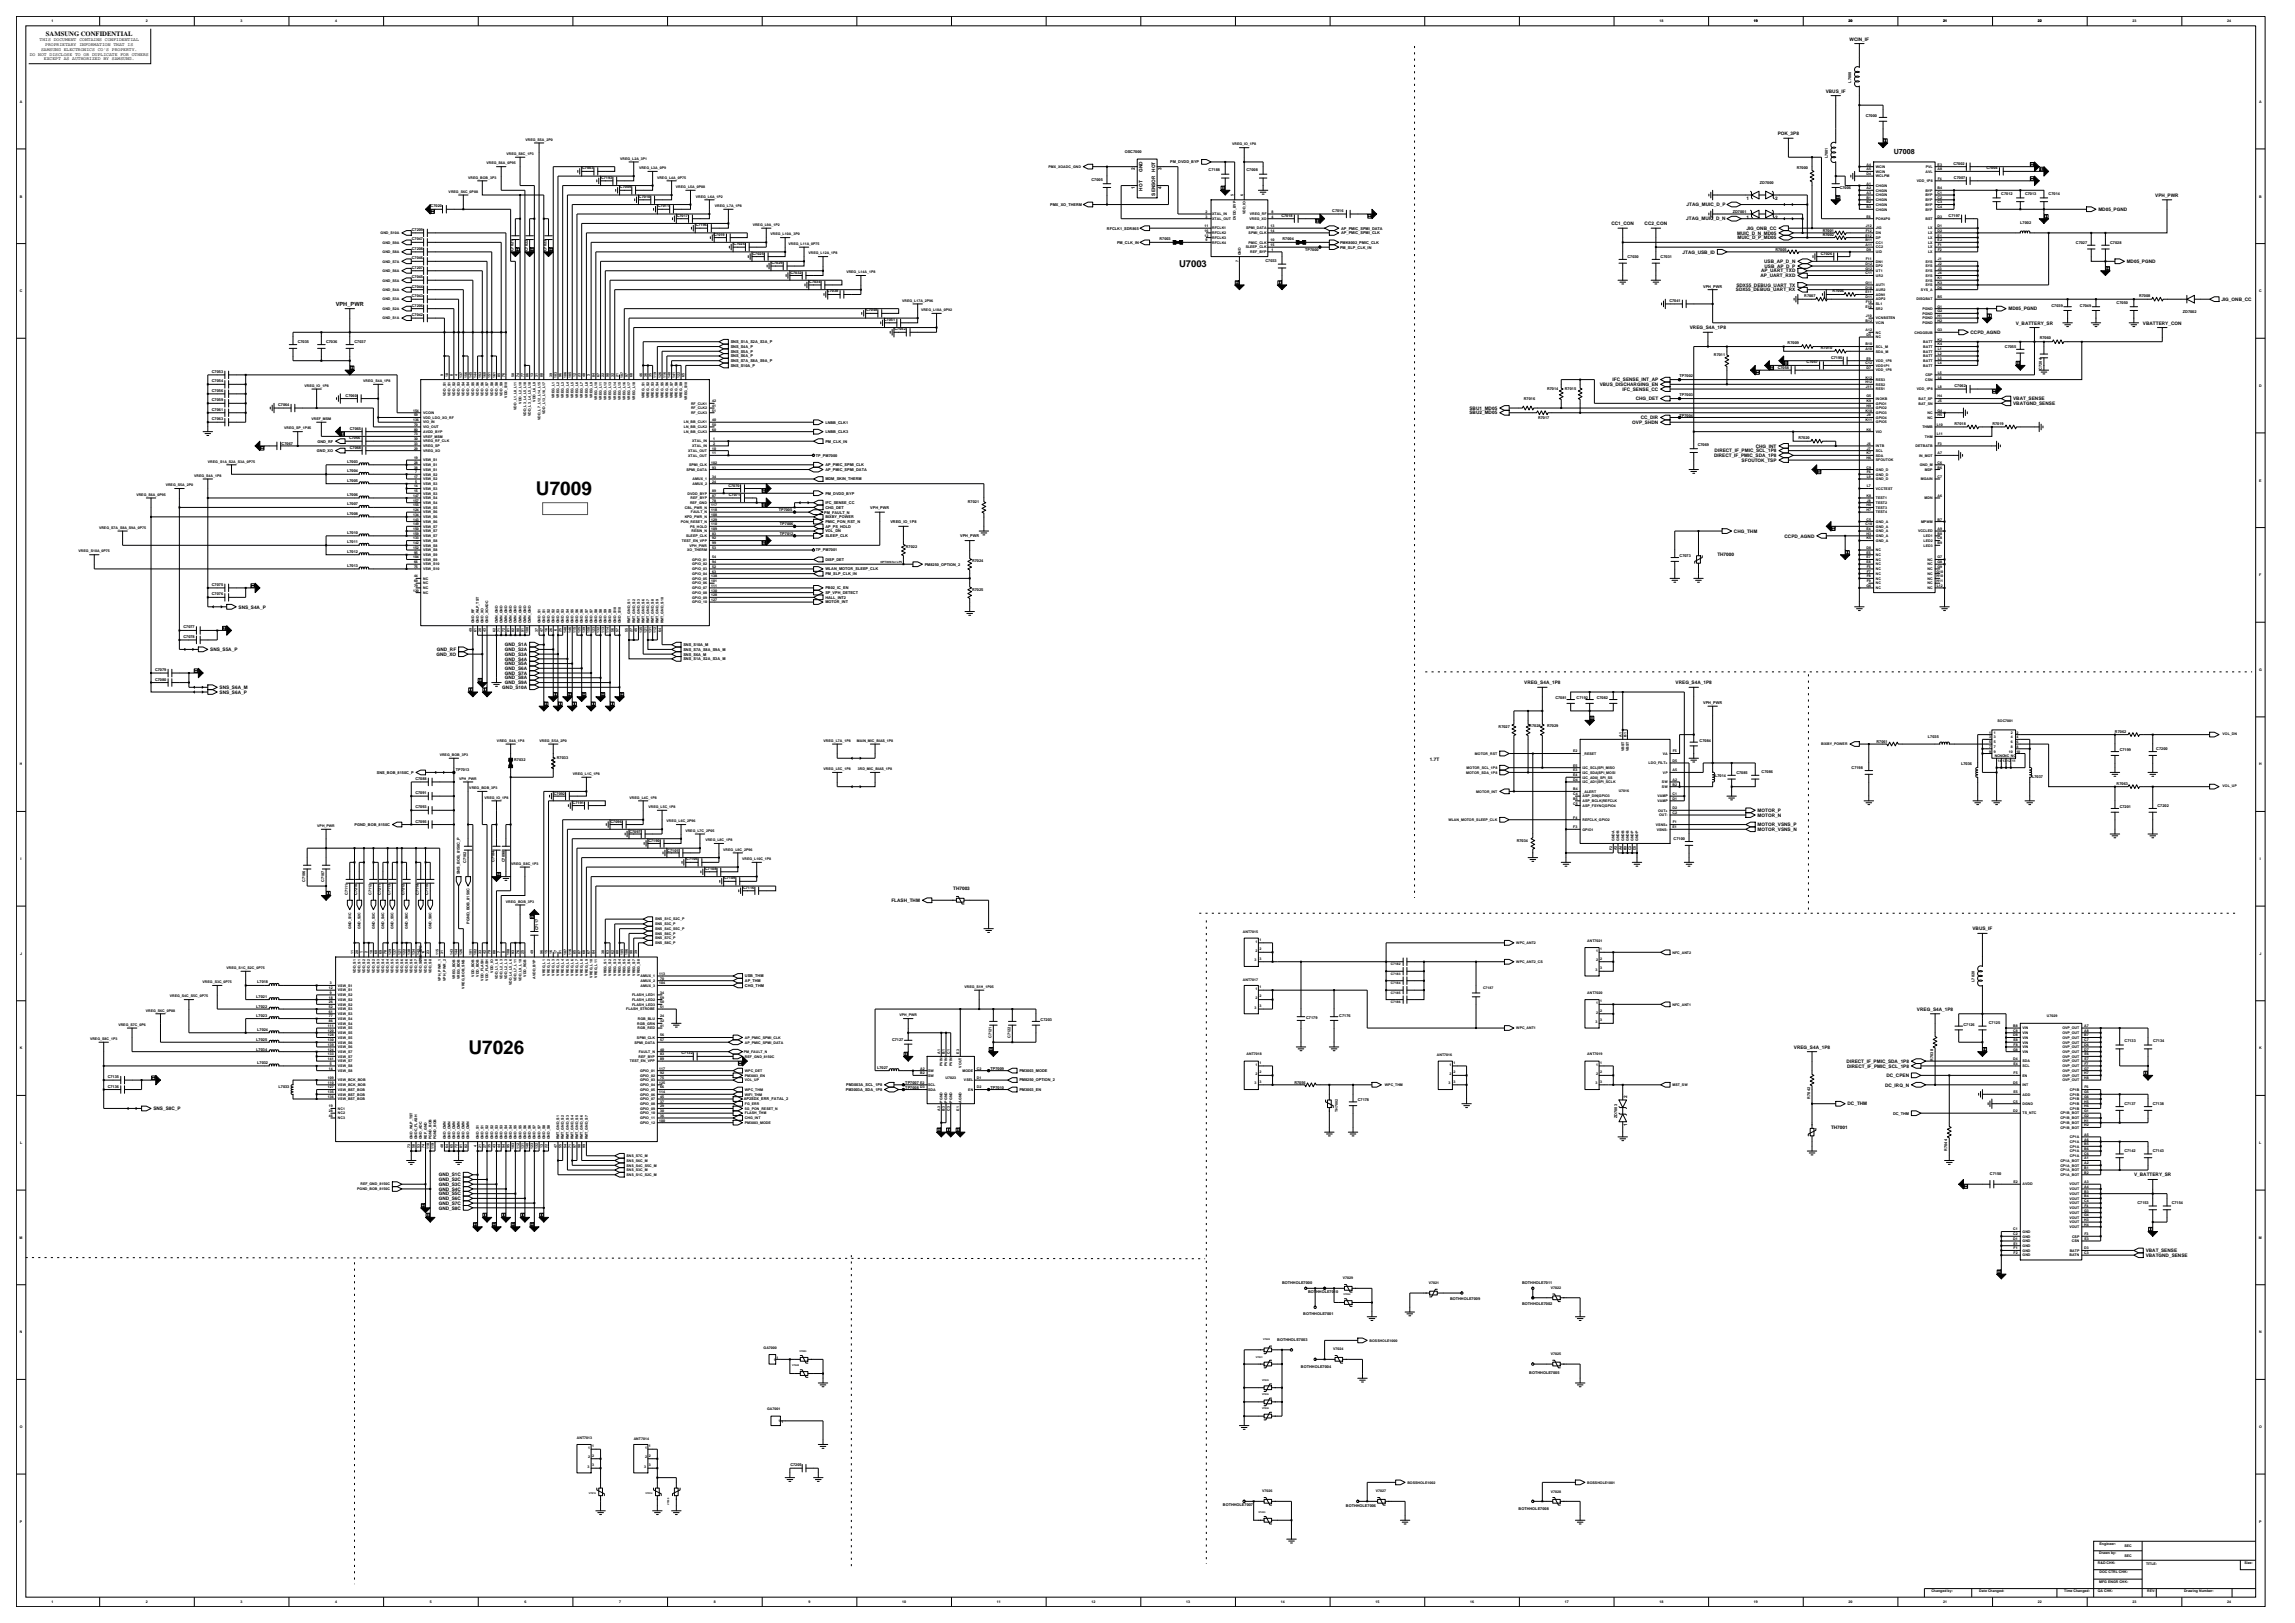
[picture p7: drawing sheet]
<svg xmlns="http://www.w3.org/2000/svg" width="420mm" height="297mm" viewBox="0 0 420 297" stroke-linecap="round" stroke-linejoin="round" font-family="sans-serif">
<defs><g id="words">
<g font-size="3.5">
<text x="98.1" y="90.6">U7009</text>
<text x="85.7" y="192.8">U7026</text>
</g>
<text font-size="1.7" x="215.8" y="48.9">U7003</text>
<text font-size="1.3" x="346.6" y="28.1">U7008</text>
<text font-size="1.2" x="8.4" y="6.5">SAMSUNG CONFIDENTIAL</text>
<text font-size="1" x="61.4" y="56">VPH_PWR</text>
<g font-size=".9">
<text x="5.4" y="10.2">DO NOT DISCLOSE TO OR DUPLICATE FOR OTHERS</text>
<text x="7.3" y="7.6">THIS DOCUMENT CONTAINS CONFIDENTIAL</text>
<text x="7.5" y="9.3">SAMSUNG ELECTRONICS CO'S PROPERTY.</text>
<text x="8" y="11">EXCEPT AS AUTHORIZED BY SAMSUNG.</text>
<text x="8.3" y="8.4">PROPRIETARY INFORMATION THAT IS</text>
<text x="338.5" y="7.4">WCIN_IF</text>
<text x="334.1" y="16.9">VBUS_IF</text>
<text x="325.3" y="24.7">POK_3P8</text>
<text x="207.7" y="34.6" transform="rotate(-90 207.7 34.6)">1</text>
<text x="207.7" y="31.2" transform="rotate(-90 207.7 31.2)">2</text>
<text x="209.1" y="34.9" transform="rotate(-90 209.1 34.9)">HOT</text>
<text x="209.1" y="31.5" transform="rotate(-90 209.1 31.5)">GND</text>
<text x="211.4" y="35.8" transform="rotate(-90 211.4 35.8)">SENSOR</text>
<text x="211.4" y="31.4" transform="rotate(-90 211.4 31.4)">HOT</text>
<text x="212.6" y="34.6" transform="rotate(-90 212.6 34.6)">4</text>
<text x="212.6" y="31.2" transform="rotate(-90 212.6 31.2)">3</text>
<text x="394.4" y="36">VPH_PWR</text>
<text x="294.9" y="41.2">CC1_CON</text>
<text x="301" y="41.2">CC2_CON</text>
<text x="308.6" y="40.3">JTAG_MUIC_D_N</text>
<text x="308.7" y="37.7">JTAG_MUIC_D_P</text>
<text x="319.6" y="36.6">1</text>
<text x="319.6" y="40">1</text>
<text x="324.9" y="36.6">2</text>
<text x="324.9" y="40">2</text>
<text x="384" y="38.6">MD05_PGND</text>
<text x="307.9" y="46.4">JTAG_USB_ID</text>
<text x="317.9" y="42.9">MUIC_D_N_MD05</text>
<text x="318" y="43.8">MUIC_D_P_MD05</text>
<text x="319.6" y="42.1">JIG_ONB_CC</text>
<text x="317.7" y="53.3">SDX55_DEBUG_UART_RX</text>
<text x="317.8" y="52.5">SDX55_DEBUG_UART_TX</text>
<text x="322.2" y="50.7">AP_UART_RXD</text>
<text x="322.3" y="49.9">AP_UART_TXD</text>
<text x="322.9" y="48.1">USB_AP_D_N</text>
<text x="322.9" y="49">USB_AP_D_P</text>
<text x="389.2" y="48.1">MD05_PGND</text>
<text x="367.6" y="56.8">MD05_PGND</text>
<text x="368.9" y="59.4">V_BATTERY_SR</text>
<text x="392.2" y="59.4">VBATTERY_CON</text>
<text x="406.5" y="55.1">JIG_ONB_CC</text>
<text x="309.2" y="60.2">VREG_S4A_1P8</text>
<text x="360.6" y="61.1">CCPD_AGND</text>
<text x="292.8" y="70.6">VBUS_DISCHARGING_EN</text>
<text x="295.1" y="69.8">IFC_SENSE_INT_AP</text>
<text x="296.9" y="71.5">IFC_SENSE_CC</text>
<text x="268.9" y="75.8">SBU2_MD05</text>
<text x="268.9" y="75">SBU1_MD05</text>
<text x="298.7" y="77.6">OVP_SHDN</text>
<text x="299.3" y="73.2">CHG_DET</text>
<text x="300.3" y="76.7">CC_DIR</text>
<text x="368.4" y="74.1">VBATGND_SENSE</text>
<text x="368.4" y="73.2">VBAT_SENSE</text>
<text x="313.7" y="83.6">DIRECT_IF_PMIC_SDA_1P8</text>
<text x="313.8" y="82.8">DIRECT_IF_PMIC_SCL_1P8</text>
<text x="321.3" y="81.9">CHG_INT</text>
<text x="318.7" y="84.5">SFOUTOK_TSP</text>
<text x="314.3" y="101.7">TH7000</text>
<text x="317.3" y="97.5">CHG_THM</text>
<text x="326.6" y="98.4">CCPD_AGND</text>
<text x="43.7" y="111.3">SNS_S4A_P</text>
<text x="38.5" y="119.1">SNS_S5A_P</text>
<text x="79.9" y="119.1">GND_RF</text>
<text x="92.4" y="119.1">GND_S2A</text>
<text x="92.4" y="118.3">GND_S1A</text>
<text x="79.9" y="120">GND_XO</text>
<text x="92.4" y="120">GND_S3A</text>
<text x="92.4" y="120.9">GND_S4A</text>
<text x="92.4" y="125.2">GND_S9A</text>
<text x="92.4" y="122.6">GND_S6A</text>
<text x="92.4" y="121.7">GND_S5A</text>
<text x="92.4" y="124.3">GND_S8A</text>
<text x="92.4" y="123.5">GND_S7A</text>
<text x="278.9" y="125.2">VREG_S4A_1P8</text>
<text x="306.7" y="125.2">VREG_S4A_1P8</text>
<text x="40.2" y="126.1">SNS_S6A_M</text>
<text x="40.2" y="126.9">SNS_S6A_P</text>
<text x="91.9" y="126.1">GND_S10A</text>
<text x="261.7" y="139.2">1.7T</text>
<text x="321.7" y="148.6">MOTOR_P</text>
<text x="321.7" y="149.4">MOTOR_N</text>
<text x="321.7" y="151.2">MOTOR_VSNS_P</text>
<text x="321.7" y="152.1">MOTOR_VSNS_N</text>
<text x="163.1" y="165">FLASH_THM</text>
<text x="174.4" y="162.8">TH7003</text>
<text x="361" y="170.2">VBUS_IF</text>
<text x="350.8" y="185">VREG_S4A_1P8</text>
<text x="328.3" y="191.9">VREG_S4A_1P8</text>
<text x="337.9" y="194.5">DIRECT_IF_PMIC_SDA_1P8</text>
<text x="338" y="195.4">DIRECT_IF_PMIC_SCL_1P8</text>
<text x="345.2" y="197.1">DC_CPEN</text>
<text x="28.1" y="203.1">SNS_S8C_P</text>
<text x="297.8" y="200.9" transform="rotate(-90 297.8 200.9)">2</text>
<text x="338.1" y="202.3">DC_THM</text>
<text x="345" y="198.8">DC_IRQ_N</text>
<text x="297.8" y="206.1" transform="rotate(-90 297.8 206.1)">1</text>
<text x="335.1" y="206.5">TH7001</text>
<text x="80.3" y="215.3">GND_S1C</text>
<text x="390.6" y="215.3">V_BATTERY_SR</text>
<text x="80.3" y="216.1">GND_S2C</text>
<text x="80.3" y="217.9">GND_S4C</text>
<text x="80.3" y="217">GND_S3C</text>
<text x="80.3" y="219.6">GND_S6C</text>
<text x="80.3" y="218.7">GND_S5C</text>
<text x="80.3" y="221.3">GND_S8C</text>
<text x="80.3" y="220.5">GND_S7C</text>
<text x="392.7" y="230">VBATGND_SENSE</text>
<text x="392.7" y="229.1">VBAT_SENSE</text>
</g>
<g font-size=".7">
<text x="9.4" y="4.1">1</text>
<text x="26.7" y="4.1">2</text>
<text x="44" y="4.1">3</text>
<text x="61.4" y="4.1">4</text>
<text x="303.7" y="4.1">18</text>
<text x="321" y="4.1">19</text>
<text x="338.3" y="4.1">20</text>
<text x="355.6" y="4.1">21</text>
<text x="372.9" y="4.1">22</text>
<text x="390.3" y="4.1">23</text>
<text x="407.6" y="4.1">24</text>
<text x="338.8" y="15.1" transform="rotate(-90 338.8 15.1)">L7000</text>
<text x="3.6" y="18.8">A</text>
<text x="341.4" y="21.4">C7000</text>
<text x="413.4" y="18.8">A</text>
<text x="92.7" y="28.4">VREG_S8C_1P3</text>
<text x="96.2" y="25.8">VREG_S5A_2P0</text>
<text x="113.5" y="29.2">VREG_L2A_3P1</text>
<text x="205.8" y="27.9">OSC7000</text>
<text x="214.2" y="29.9">PM_DVDD_BYP</text>
<text x="225.5" y="26.6">VREG_IO_1P8</text>
<text x="334.5" y="29" transform="rotate(-90 334.5 29)">L7001</text>
<text x="82.1" y="35.3">VREG_S6C_0P88</text>
<text x="85.7" y="32.7">VREG_BOB_3P3</text>
<text x="89" y="30.1">VREG_S6A_0P95</text>
<text x="106.5" y="31">C7003</text>
<text x="110" y="32.7">C7193</text>
<text x="113.5" y="34.5">C7009</text>
<text x="116.9" y="30.9">VREG_L3A_0P9</text>
<text x="120.2" y="32.7">VREG_L4A_0P75</text>
<text x="123.7" y="34.4">VREG_L5A_0P88</text>
<text x="191.9" y="30.7">PMX_XOADC_GND</text>
<text x="199.8" y="33.2">C7005</text>
<text x="221.2" y="31.4">C7188</text>
<text x="225.8" y="35.9" transform="rotate(-90 225.8 35.9)">5</text>
<text x="227.5" y="35.9" transform="rotate(-90 227.5 35.9)">6</text>
<text x="228.1" y="31.4">C7008</text>
<text x="322.1" y="33.7">ZD7000</text>
<text x="328.8" y="30.9">R7000</text>
<text x="336.7" y="34.6">C7006</text>
<text x="341.6" y="32">D4</text>
<text x="341.6" y="34.6">A2</text>
<text x="341.6" y="35.5">A3</text>
<text x="341.6" y="30.3">A4</text>
<text x="341.6" y="31.2">A5</text>
<text x="341.6" y="33.8">A1</text>
<text x="343.3" y="35.1">CHGIN</text>
<text x="343.3" y="35.9">CHGIN</text>
<text x="343.3" y="30.7">WCIN</text>
<text x="343.3" y="31.6">WCIN</text>
<text x="343.3" y="34.2">CHGIN</text>
<text x="343.3" y="32.5">WCLPM</text>
<text x="350.8" y="33.3">VDD_1P8</text>
<text x="352.4" y="35.9">BYP</text>
<text x="352.4" y="35.1">BYP</text>
<text x="352.4" y="31.6">AVL</text>
<text x="352.4" y="30.7">PVL</text>
<text x="354.6" y="35.5">C1</text>
<text x="354.6" y="34.6">B4</text>
<text x="354.6" y="31.2">A8</text>
<text x="354.6" y="30.3">E3</text>
<text x="354.6" y="32.9">F4</text>
<text x="357.5" y="30.1">C7002</text>
<text x="357.6" y="32.7">C7007</text>
<text x="363.5" y="31">C7004</text>
<text x="366.3" y="35.7">C7012</text>
<text x="370.6" y="35.7">C7013</text>
<text x="374.9" y="35.7">C7014</text>
<text x="3.6" y="36.1">B</text>
<text x="78.8" y="37.9">C7020</text>
<text x="116.9" y="36.2">C7010</text>
<text x="120.4" y="37.9">C7011</text>
<text x="123.8" y="39.7">C7017</text>
<text x="127.3" y="41.4">C7196</text>
<text x="127.3" y="36.1">VREG_L6A_1P2</text>
<text x="130.8" y="37.9">VREG_L7A_1P8</text>
<text x="137.7" y="41.3">VREG_L9A_1P2</text>
<text x="192.2" y="37.7">PMX_XO_THERM</text>
<text x="220.4" y="41.6">11</text>
<text x="220.6" y="39">2</text>
<text x="220.6" y="39.8">3</text>
<text x="221.8" y="39.4">XTAL_IN</text>
<text x="221.8" y="40.3">XTAL_OUT</text>
<text x="221.8" y="42">RFCLK1</text>
<text x="226.2" y="40.3" transform="rotate(-90 226.2 40.3)">DVDD_BYP</text>
<text x="227.9" y="39.2" transform="rotate(-90 227.9 39.2)">VDD_IO</text>
<text x="228" y="42">SPMI_DATA</text>
<text x="228.7" y="40.3">VREG_XO</text>
<text x="228.7" y="39.4">VREG_RF</text>
<text x="232.5" y="41.6">13</text>
<text x="232.7" y="39">8</text>
<text x="232.7" y="39.8">4</text>
<text x="234.5" y="39.7">C7018</text>
<text x="243.8" y="38.8">C7016</text>
<text x="317.1" y="38.9">ZD7001</text>
<text x="341.5" y="41.6">J12</text>
<text x="341.6" y="36.4">B1</text>
<text x="341.6" y="37.2">B2</text>
<text x="341.6" y="38.1">B3</text>
<text x="341.6" y="39.8">E6</text>
<text x="343.3" y="40.3">POK4P0</text>
<text x="343.3" y="36.8">CHGIN</text>
<text x="343.3" y="37.7">CHGIN</text>
<text x="343.3" y="38.5">CHGIN</text>
<text x="343.3" y="42">JIG</text>
<text x="352.4" y="36.8">BYP</text>
<text x="352.4" y="37.7">BYP</text>
<text x="352.4" y="38.5">BYP</text>
<text x="352.4" y="40.3">BST</text>
<text x="352.9" y="42">LX</text>
<text x="354.6" y="41.6">D1</text>
<text x="354.6" y="39.8">D3</text>
<text x="354.6" y="36.4">C2</text>
<text x="354.6" y="37.2">C3</text>
<text x="354.6" y="38.1">C4</text>
<text x="356.6" y="39.7">C7197</text>
<text x="369.7" y="41.1">L7002</text>
<text x="413.4" y="36.1">B</text>
<text x="69.7" y="42.8">GND_S10A</text>
<text x="70" y="44.6">GND_S9A</text>
<text x="70" y="46.3">GND_S8A</text>
<text x="75.4" y="42.3">C7209</text>
<text x="75.4" y="44">C7047</text>
<text x="75.4" y="45.7">C7208</text>
<text x="75.4" y="47.5">C7046</text>
<text x="94" y="46" transform="rotate(-90 94 46)">C7021</text>
<text x="96.6" y="46" transform="rotate(-90 96.6 46)">C7022</text>
<text x="100" y="46" transform="rotate(-90 100 46)">C7023</text>
<text x="130.6" y="43.1">C7019</text>
<text x="134.3" y="44.9">C7024</text>
<text x="137.7" y="46.6">C7025</text>
<text x="141" y="43.1">VREG_L10A_3P0</text>
<text x="144.3" y="44.8">VREG_L11A_0P75</text>
<text x="148" y="46.5">VREG_L12A_1P8</text>
<text x="202.6" y="42">RFCLK1_SDR865</text>
<text x="204.4" y="44.6">PM_CLK_IN</text>
<text x="212.2" y="44">R7003</text>
<text x="220.4" y="43.3">12</text>
<text x="220.4" y="42.4">16</text>
<text x="220.6" y="44.2">9</text>
<text x="221.8" y="44.6">RFCLK4</text>
<text x="221.8" y="43.7">RFCLK3</text>
<text x="221.8" y="42.8">RFCLK2</text>
<text x="227.1" y="46.7" transform="rotate(-90 227.1 46.7)">GND</text>
<text x="228" y="45.5">SLEEP_CLK</text>
<text x="228.5" y="44.6">PMIC_CLK</text>
<text x="228.5" y="42.8">SPMI_CLK</text>
<text x="228.8" y="46.3">REF_BYP</text>
<text x="232.5" y="42.4">14</text>
<text x="232.5" y="45">15</text>
<text x="232.5" y="44.2">10</text>
<text x="232.7" y="45.9">1</text>
<text x="234.7" y="44">R7004</text>
<text x="238.9" y="45.9">TP7000</text>
<text x="245.2" y="45.5">PM_SLP_CLK_IN</text>
<text x="245.2" y="44.6">PMK8002_PMIC_CLK</text>
<text x="245.4" y="42.9">AP_PMIC_SPMI_CLK</text>
<text x="245.4" y="42">AP_PMIC_SPMI_DATA</text>
<text x="297.8" y="47.2">C7030</text>
<text x="303.9" y="47.2">C7031</text>
<text x="324.9" y="45.9">R7005</text>
<text x="333.2" y="46.6">C7026</text>
<text x="333.6" y="42.4">R7001</text>
<text x="333.6" y="43.3">R7002</text>
<text x="341.4" y="44.2">B11</text>
<text x="341.4" y="45">A11</text>
<text x="341.4" y="43.3">E12</text>
<text x="341.4" y="47.6">F11</text>
<text x="341.4" y="42.4">F12</text>
<text x="341.6" y="45.9">D9</text>
<text x="343.3" y="42.8">DN</text>
<text x="343.3" y="46.3">UID</text>
<text x="343.3" y="44.6">CC1</text>
<text x="343.3" y="45.5">CC2</text>
<text x="343.3" y="43.7">DP</text>
<text x="352.9" y="45.5">LX</text>
<text x="352.9" y="46.3">LX</text>
<text x="352.9" y="44.6">LX</text>
<text x="352.9" y="43.7">LX</text>
<text x="352.9" y="42.8">LX</text>
<text x="354.6" y="42.4">D2</text>
<text x="354.6" y="44.2">E2</text>
<text x="354.6" y="43.3">E1</text>
<text x="354.6" y="45">F1</text>
<text x="354.6" y="45.9">F2</text>
<text x="354.6" y="47.6">J1</text>
<text x="379.9" y="44.6">C7027</text>
<text x="386.2" y="44.6">C7028</text>
<text x="3.6" y="53.5">C</text>
<text x="70" y="48.1">GND_S7A</text>
<text x="70" y="49.8">GND_S6A</text>
<text x="70" y="51.5">GND_S5A</text>
<text x="70" y="53.2">GND_S4A</text>
<text x="75.4" y="49.2">C7207</text>
<text x="75.4" y="50.9">C7045</text>
<text x="75.4" y="52.6">C7044</text>
<text x="141.2" y="48.3">C7029</text>
<text x="144.6" y="50.1">C7032</text>
<text x="148.1" y="51.8">C7034</text>
<text x="151.3" y="53.5">C7038</text>
<text x="154.9" y="50">VREG_L14A_1P8</text>
<text x="226.6" y="48" transform="rotate(-90 226.6 48)">7</text>
<text x="231.6" y="48">C7033</text>
<text x="311.7" y="52.6">VPH_PWR</text>
<text x="335.4" y="53.5">R7006</text>
<text x="341.4" y="49.3">G12</text>
<text x="341.4" y="52">G11</text>
<text x="341.4" y="50.2">C11</text>
<text x="341.4" y="52.8">D10</text>
<text x="341.4" y="48.5">D12</text>
<text x="341.4" y="53.7">E11</text>
<text x="343.3" y="49.8">UT1</text>
<text x="343.3" y="52.4">AUT1</text>
<text x="343.3" y="48.1">DN1</text>
<text x="343.3" y="50.6">UR2</text>
<text x="343.3" y="53.2">AUR2</text>
<text x="343.3" y="48.9">DP2</text>
<text x="351.6" y="53.2">SYS_A</text>
<text x="352.4" y="51.5">SYS</text>
<text x="352.4" y="52.4">SYS</text>
<text x="352.4" y="48.9">SYS</text>
<text x="352.4" y="49.8">SYS</text>
<text x="352.4" y="50.6">SYS</text>
<text x="352.4" y="48.1">SYS</text>
<text x="354.6" y="51.1">K1</text>
<text x="354.6" y="52">K3</text>
<text x="354.6" y="52.8">D6</text>
<text x="354.6" y="48.5">J2</text>
<text x="354.6" y="49.3">J3</text>
<text x="354.6" y="50.2">J4</text>
<text x="413.4" y="53.5">C</text>
<text x="70" y="56.7">GND_S2A</text>
<text x="70" y="58.4">GND_S1A</text>
<text x="70" y="55">GND_S3A</text>
<text x="75.4" y="57.9">C7042</text>
<text x="75.4" y="56.1">C7206</text>
<text x="75.4" y="54.4">C7043</text>
<text x="158.5" y="57">C7048</text>
<text x="161.8" y="58.7">C7051</text>
<text x="165.1" y="55.2">VREG_L17A_2P96</text>
<text x="168.5" y="56.9">VREG_L18A_0P92</text>
<text x="305.5" y="55.3">C7041</text>
<text x="330.2" y="54.4">R7007</text>
<text x="341.4" y="58.9">B12</text>
<text x="341.4" y="54.5">D11</text>
<text x="341.4" y="56.3">E10</text>
<text x="341.4" y="55.4">F10</text>
<text x="341.5" y="58">J10</text>
<text x="343.3" y="55.8">SL1</text>
<text x="343.3" y="59.3">VCIN</text>
<text x="343.3" y="58.4">VCNBSTEN</text>
<text x="343.3" y="56.7">SR2</text>
<text x="343.3" y="54.1">ADN1</text>
<text x="343.3" y="55">ADP2</text>
<text x="350.8" y="55">DISQBAT</text>
<text x="351.8" y="58.4">PGND</text>
<text x="351.8" y="59.3">PGND</text>
<text x="351.8" y="57.6">PGND</text>
<text x="351.8" y="56.7">PGND</text>
<text x="354.6" y="57.1">G2</text>
<text x="354.6" y="56.3">G1</text>
<text x="354.6" y="58">H1</text>
<text x="354.6" y="58.9">H2</text>
<text x="354.6" y="54.5">B5</text>
<text x="375.4" y="56.1">C7039</text>
<text x="380.6" y="56.1">C7049</text>
<text x="387.4" y="55.7">C7050</text>
<text x="391.5" y="54.4">R7008</text>
<text x="399.5" y="57.2">ZD7002</text>
<text x="54.5" y="62.8">C7035</text>
<text x="59.7" y="62.8">C7036</text>
<text x="64.9" y="62.8">C7037</text>
<text x="133.7" y="62.8">SNS_S1A_S2A_S3A_P</text>
<text x="133.7" y="65.4">SNS_S6A_P</text>
<text x="133.7" y="64.5">SNS_S5A_P</text>
<text x="133.7" y="63.7">SNS_S4A_P</text>
<text x="163.7" y="60.4">C7052</text>
<text x="313.7" y="65.1">R7011</text>
<text x="327.2" y="63">R7009</text>
<text x="333.2" y="63.9">R7010</text>
<text x="335.1" y="65.6">C7195</text>
<text x="341.4" y="63.2">B10</text>
<text x="341.4" y="60.6">A12</text>
<text x="341.4" y="64.1">A10</text>
<text x="341.6" y="61.5">D5</text>
<text x="341.6" y="65.8">E9</text>
<text x="343.3" y="61.9">NC</text>
<text x="343.3" y="63.6">SCL_M</text>
<text x="343.3" y="61">NC</text>
<text x="343.3" y="64.5">SDA_M</text>
<text x="350.4" y="61">CHGGSUB</text>
<text x="352" y="65.4">BATT</text>
<text x="352" y="64.5">BATT</text>
<text x="352" y="62.8">BATT</text>
<text x="352" y="63.6">BATT</text>
<text x="354.6" y="60.6">G3</text>
<text x="354.6" y="62.3">K2</text>
<text x="354.6" y="63.2">K4</text>
<text x="354.6" y="64.9">L2</text>
<text x="354.6" y="65.8">L3</text>
<text x="354.6" y="64.1">L1</text>
<text x="366.9" y="63.6">C7055</text>
<text x="373.3" y="62">R7060</text>
<text x="38.8" y="68.2">C7053</text>
<text x="38.8" y="70">C7054</text>
<text x="38.8" y="71.7">C7056</text>
<text x="55.7" y="70.8">VREG_IO_1P8</text>
<text x="66.5" y="69.9">VREG_S4A_1P8</text>
<text x="81.1" y="68.8" transform="rotate(-90 81.1 68.8)">9</text>
<text x="82" y="69" transform="rotate(-90 82 69)">18</text>
<text x="82.9" y="68.8" transform="rotate(-90 82.9 68.8)">8</text>
<text x="83.7" y="68.8" transform="rotate(-90 83.7 68.8)">4</text>
<text x="84.6" y="69.1" transform="rotate(-90 84.6 69.1)">137</text>
<text x="85.5" y="69.1" transform="rotate(-90 85.5 69.1)">156</text>
<text x="86.3" y="69.1" transform="rotate(-90 86.3 69.1)">145</text>
<text x="87.2" y="69.1" transform="rotate(-90 87.2 69.1)">144</text>
<text x="88.1" y="69.1" transform="rotate(-90 88.1 69.1)">153</text>
<text x="88.9" y="69.1" transform="rotate(-90 88.9 69.1)">160</text>
<text x="89.8" y="69.1" transform="rotate(-90 89.8 69.1)">151</text>
<text x="90.7" y="69.1" transform="rotate(-90 90.7 69.1)">161</text>
<text x="91.5" y="69" transform="rotate(-90 91.5 69)">85</text>
<text x="92.4" y="69" transform="rotate(-90 92.4 69)">76</text>
<text x="94.1" y="69" transform="rotate(-90 94.1 69)">58</text>
<text x="95" y="69" transform="rotate(-90 95 69)">74</text>
<text x="95.9" y="69" transform="rotate(-90 95.9 69)">77</text>
<text x="96.7" y="69" transform="rotate(-90 96.7 69)">86</text>
<text x="97.6" y="69" transform="rotate(-90 97.6 69)">13</text>
<text x="98.4" y="69" transform="rotate(-90 98.4 69)">31</text>
<text x="99.3" y="69" transform="rotate(-90 99.3 69)">88</text>
<text x="101.1" y="69" transform="rotate(-90 101.1 69)">39</text>
<text x="101.9" y="69.1" transform="rotate(-90 101.9 69.1)">103</text>
<text x="102.8" y="69" transform="rotate(-90 102.8 69)">96</text>
<text x="103.7" y="69.1" transform="rotate(-90 103.7 69.1)">106</text>
<text x="104.5" y="69.1" transform="rotate(-90 104.5 69.1)">105</text>
<text x="105.4" y="69" transform="rotate(-90 105.4 69)">12</text>
<text x="106.2" y="69" transform="rotate(-90 106.2 69)">23</text>
<text x="107.1" y="69" transform="rotate(-90 107.1 69)">48</text>
<text x="108" y="68.8" transform="rotate(-90 108 68.8)">3</text>
<text x="108.9" y="69" transform="rotate(-90 108.9 69)">84</text>
<text x="109.7" y="69" transform="rotate(-90 109.7 69)">67</text>
<text x="110.6" y="69" transform="rotate(-90 110.6 69)">22</text>
<text x="111.4" y="69" transform="rotate(-90 111.4 69)">98</text>
<text x="112.3" y="69" transform="rotate(-90 112.3 69)">32</text>
<text x="113.2" y="69" transform="rotate(-90 113.2 69)">21</text>
<text x="114" y="69.1" transform="rotate(-90 114 69.1)">107</text>
<text x="114.9" y="69" transform="rotate(-90 114.9 69)">97</text>
<text x="115.8" y="69" transform="rotate(-90 115.8 69)">68</text>
<text x="117.5" y="69" transform="rotate(-90 117.5 69)">46</text>
<text x="118.4" y="69" transform="rotate(-90 118.4 69)">36</text>
<text x="119.2" y="69" transform="rotate(-90 119.2 69)">35</text>
<text x="120.1" y="69.1" transform="rotate(-90 120.1 69.1)">119</text>
<text x="121" y="69.1" transform="rotate(-90 121 69.1)">126</text>
<text x="121.8" y="69.1" transform="rotate(-90 121.8 69.1)">116</text>
<text x="122.7" y="69.1" transform="rotate(-90 122.7 69.1)">140</text>
<text x="123.6" y="69.1" transform="rotate(-90 123.6 69.1)">141</text>
<text x="124.4" y="69.1" transform="rotate(-90 124.4 69.1)">122</text>
<text x="125.3" y="69" transform="rotate(-90 125.3 69)">65</text>
<text x="133.7" y="66.3">SNS_S7A_S8A_S9A_P</text>
<text x="133.7" y="67.1">SNS_S10A_P</text>
<text x="283.1" y="71.4">R7014</text>
<text x="286.4" y="71.4">R7015</text>
<text x="307.4" y="69.1">TP7002</text>
<text x="325.3" y="67.5">C7058</text>
<text x="330.6" y="66.5">C7057</text>
<text x="341.4" y="69.3">K12</text>
<text x="341.4" y="70.1">H12</text>
<text x="341.4" y="66.7">C12</text>
<text x="341.5" y="71">J11</text>
<text x="341.6" y="67.5">D7</text>
<text x="343.3" y="69.7">RES3</text>
<text x="343.3" y="70.6">RES2</text>
<text x="343.3" y="66.2">VDD_1P8</text>
<text x="343.3" y="68">VDD_1P8</text>
<text x="343.3" y="71.4">RES1</text>
<text x="343.3" y="67.1">VDD1P1</text>
<text x="350.8" y="71.4">VDD_1P8</text>
<text x="352" y="66.2">BATT</text>
<text x="352" y="67.1">BATT</text>
<text x="352.3" y="69.7">CSN</text>
<text x="352.4" y="68.8">CSP</text>
<text x="354.6" y="66.7">L4</text>
<text x="354.6" y="68.4">L5</text>
<text x="354.6" y="69.3">L6</text>
<text x="354.6" y="71">L8</text>
<text x="357.7" y="70.8">C7062</text>
<text x="373.7" y="67.6" transform="rotate(-90 373.7 67.6)">C7204</text>
<text x="413.4" y="70.8">D</text>
<text x="38.8" y="75.2">C7061</text>
<text x="38.8" y="76.9">C7063</text>
<text x="38.8" y="73.4">C7059</text>
<text x="50.9" y="74.3">C7064</text>
<text x="57" y="76.8">VREF_MSM</text>
<text x="63.2" y="72.6">C7060</text>
<text x="75.6" y="75.3">154</text>
<text x="75.6" y="77.1">136</text>
<text x="75.8" y="77.9">70</text>
<text x="75.8" y="76.2">59</text>
<text x="77.4" y="76.6">VDD_LDO_XO_RF</text>
<text x="77.4" y="75.8">VCOIN</text>
<text x="77.4" y="77.5">VIO_IN</text>
<text x="81.6" y="72.4" transform="rotate(-90 81.6 72.4)">VDD_S1</text>
<text x="82.4" y="72.4" transform="rotate(-90 82.4 72.4)">VDD_S1</text>
<text x="83.3" y="72.4" transform="rotate(-90 83.3 72.4)">VDD_S2</text>
<text x="84.2" y="72.4" transform="rotate(-90 84.2 72.4)">VDD_S3</text>
<text x="85" y="72.4" transform="rotate(-90 85 72.4)">VDD_S4</text>
<text x="85.9" y="72.4" transform="rotate(-90 85.9 72.4)">VDD_S4</text>
<text x="86.8" y="72.4" transform="rotate(-90 86.8 72.4)">VDD_S5</text>
<text x="87.6" y="72.4" transform="rotate(-90 87.6 72.4)">VDD_S6</text>
<text x="88.5" y="72.4" transform="rotate(-90 88.5 72.4)">VDD_S6</text>
<text x="89.4" y="72.4" transform="rotate(-90 89.4 72.4)">VDD_S7</text>
<text x="90.2" y="72.4" transform="rotate(-90 90.2 72.4)">VDD_S8</text>
<text x="91.1" y="72.4" transform="rotate(-90 91.1 72.4)">VDD_S8</text>
<text x="92" y="72.4" transform="rotate(-90 92 72.4)">VDD_S9</text>
<text x="92.8" y="72.8" transform="rotate(-90 92.8 72.8)">VDD_S10</text>
<text x="94.5" y="75" transform="rotate(-90 94.5 75)">VDD_L1_L8_L11</text>
<text x="95.4" y="73.9" transform="rotate(-90 95.4 73.9)">VDD_L2_L10</text>
<text x="96.3" y="76.1" transform="rotate(-90 96.3 76.1)">VDD_L3_L4_L5_L18</text>
<text x="97.2" y="76.1" transform="rotate(-90 97.2 76.1)">VDD_L3_L4_L5_L18</text>
<text x="98" y="73.5" transform="rotate(-90 98 73.5)">VDD_L6_L9</text>
<text x="98.9" y="76.9" transform="rotate(-90 98.9 76.9)">VDD_L7_L12_L14_L15</text>
<text x="99.8" y="75.7" transform="rotate(-90 99.8 75.7)">VDD_L13_L16_L17</text>
<text x="101.5" y="72.9" transform="rotate(-90 101.5 72.9)">VREG_L1</text>
<text x="102.3" y="72.9" transform="rotate(-90 102.3 72.9)">VREG_L2</text>
<text x="103.2" y="72.9" transform="rotate(-90 103.2 72.9)">VREG_L3</text>
<text x="104.1" y="72.9" transform="rotate(-90 104.1 72.9)">VREG_L4</text>
<text x="105" y="72.9" transform="rotate(-90 105 72.9)">VREG_L5</text>
<text x="105.8" y="72.9" transform="rotate(-90 105.8 72.9)">VREG_L6</text>
<text x="106.7" y="72.9" transform="rotate(-90 106.7 72.9)">VREG_L7</text>
<text x="107.5" y="72.9" transform="rotate(-90 107.5 72.9)">VREG_L8</text>
<text x="108.4" y="72.9" transform="rotate(-90 108.4 72.9)">VREG_L9</text>
<text x="109.3" y="73.2" transform="rotate(-90 109.3 73.2)">VREG_L10</text>
<text x="110.1" y="73.2" transform="rotate(-90 110.1 73.2)">VREG_L11</text>
<text x="111" y="73.2" transform="rotate(-90 111 73.2)">VREG_L12</text>
<text x="111.9" y="73.2" transform="rotate(-90 111.9 73.2)">VREG_L13</text>
<text x="112.7" y="73.2" transform="rotate(-90 112.7 73.2)">VREG_L14</text>
<text x="113.6" y="73.2" transform="rotate(-90 113.6 73.2)">VREG_L15</text>
<text x="114.5" y="73.2" transform="rotate(-90 114.5 73.2)">VREG_L16</text>
<text x="115.3" y="73.2" transform="rotate(-90 115.3 73.2)">VREG_L17</text>
<text x="116.2" y="73.2" transform="rotate(-90 116.2 73.2)">VREG_L18</text>
<text x="117.9" y="72.9" transform="rotate(-90 117.9 72.9)">VREG_S1</text>
<text x="118.8" y="72.9" transform="rotate(-90 118.8 72.9)">VREG_S2</text>
<text x="119.7" y="72.9" transform="rotate(-90 119.7 72.9)">VREG_S3</text>
<text x="120.5" y="72.9" transform="rotate(-90 120.5 72.9)">VREG_S4</text>
<text x="121.4" y="72.9" transform="rotate(-90 121.4 72.9)">VREG_S5</text>
<text x="122.3" y="72.9" transform="rotate(-90 122.3 72.9)">VREG_S6</text>
<text x="123.1" y="72.9" transform="rotate(-90 123.1 72.9)">VREG_S7</text>
<text x="124" y="72.9" transform="rotate(-90 124 72.9)">VREG_S8</text>
<text x="124.9" y="72.9" transform="rotate(-90 124.9 72.9)">VREG_S9</text>
<text x="125.2" y="77.5">LN_BB_CLK1</text>
<text x="125.7" y="73.3" transform="rotate(-90 125.7 73.3)">VREG_S10</text>
<text x="126.5" y="75.8">RF_CLK3</text>
<text x="126.5" y="74">RF_CLK1</text>
<text x="126.5" y="74.9">RF_CLK2</text>
<text x="130.3" y="77.9">50</text>
<text x="130.3" y="75.3">51</text>
<text x="130.3" y="73.6">42</text>
<text x="130.3" y="77.1">40</text>
<text x="130.3" y="74.5">41</text>
<text x="151" y="77.5">LNBB_CLK1</text>
<text x="278.9" y="73.2">R7016</text>
<text x="281.5" y="76.7">R7017</text>
<text x="307.4" y="76.2">TP7004</text>
<text x="307.4" y="72.5">TP7003</text>
<text x="341.4" y="75.3">K10</text>
<text x="341.4" y="77.1">K11</text>
<text x="341.6" y="72.7">G5</text>
<text x="341.6" y="73.6">K9</text>
<text x="341.6" y="74.5">H9</text>
<text x="341.6" y="76.2">J9</text>
<text x="343.3" y="75.8">GPIO3</text>
<text x="343.3" y="77.5">GPIO5</text>
<text x="343.3" y="73.2">INOKB</text>
<text x="343.3" y="74">GPIO1</text>
<text x="343.3" y="76.6">GPIO4</text>
<text x="343.3" y="74.9">GPIO2</text>
<text x="351.1" y="74">BAT_SN</text>
<text x="351.1" y="73.2">BAT_SP</text>
<text x="352.8" y="76.6">NC</text>
<text x="352.8" y="75.8">NC</text>
<text x="354.4" y="77.9">L10</text>
<text x="354.6" y="75.3">G4</text>
<text x="354.6" y="76.2">H5</text>
<text x="354.6" y="72.7">H4</text>
<text x="354.6" y="73.6">J5</text>
<text x="357.7" y="77.8">R7018</text>
<text x="364.6" y="77.8">R7019</text>
<text x="51.5" y="81.4">C7067</text>
<text x="52" y="78.6">VREG_SP_1P85</text>
<text x="58" y="82.7">GND_XO</text>
<text x="58.1" y="81">GND_RF</text>
<text x="63.9" y="80.4">C7066</text>
<text x="64" y="82.2">C7068</text>
<text x="64" y="78.8">C7065</text>
<text x="75.8" y="82.3">29</text>
<text x="75.8" y="78.8">80</text>
<text x="75.8" y="79.7">73</text>
<text x="75.8" y="80.5">30</text>
<text x="75.8" y="81.4">33</text>
<text x="75.8" y="84">19</text>
<text x="77.4" y="79.2">AVDD_BYP</text>
<text x="77.4" y="80.1">VREF_MSM</text>
<text x="77.4" y="78.4">VIO_OUT</text>
<text x="77.4" y="82.7">VREG_XO</text>
<text x="77.4" y="81">VREG_RF_CLK</text>
<text x="77.4" y="81.8">VREG_SP</text>
<text x="125.2" y="79.2">LN_BB_CLK3</text>
<text x="125.2" y="78.4">LN_BB_CLK2</text>
<text x="126" y="83.6">XTAL_OUT</text>
<text x="126" y="82.7">XTAL_OUT</text>
<text x="126.7" y="81">XTAL_IN</text>
<text x="126.7" y="81.8">XTAL_IN</text>
<text x="130.3" y="78.8">60</text>
<text x="130.3" y="83.1">11</text>
<text x="130.3" y="82.3">10</text>
<text x="130.5" y="81.4">2</text>
<text x="130.5" y="80.5">1</text>
<text x="149.3" y="83.6">TP_PM7000</text>
<text x="151" y="81">PM_CLK_IN</text>
<text x="151" y="79.2">LNBB_CLK3</text>
<text x="310.7" y="81.7">C7069</text>
<text x="329.1" y="80.4">R7020</text>
<text x="341.6" y="78.8">K6</text>
<text x="341.6" y="83.1">K7</text>
<text x="341.6" y="84">H6</text>
<text x="341.6" y="81.4">J6</text>
<text x="341.6" y="82.3">J7</text>
<text x="343.3" y="79.2">VIO</text>
<text x="343.3" y="83.6">SDA</text>
<text x="343.3" y="81.8">INTB</text>
<text x="343.3" y="82.7">SCL</text>
<text x="350.6" y="81.8">DETBATB</text>
<text x="351.2" y="83.6">IN_MOT</text>
<text x="351.8" y="78.4">THMB</text>
<text x="352.3" y="80.1">THM</text>
<text x="354.4" y="79.7">L11</text>
<text x="354.6" y="83.1">A7</text>
<text x="354.6" y="81.4">F3</text>
<text x="30.3" y="89">VREG_S5A_2P0</text>
<text x="35.5" y="87.2">VREG_S4A_1P8</text>
<text x="38.1" y="84.6">VREG_S1A_S2A_S3A_0P75</text>
<text x="63.5" y="88.2">L7005</text>
<text x="63.5" y="84.7">L7003</text>
<text x="63.5" y="86.4">L7004</text>
<text x="75.8" y="84.8">28</text>
<text x="75.8" y="85.7">38</text>
<text x="75.8" y="87.5">17</text>
<text x="75.8" y="89.2">14</text>
<text x="75.9" y="86.6">7</text>
<text x="75.9" y="88.3">5</text>
<text x="77.4" y="87">VSW_S2</text>
<text x="77.4" y="88.7">VSW_S3</text>
<text x="77.4" y="86.2">VSW_S1</text>
<text x="77.4" y="85.3">VSW_S1</text>
<text x="77.4" y="87.9">VSW_S2</text>
<text x="77.4" y="84.4">VSW_S1</text>
<text x="77.4" y="89.6">VSW_S3</text>
<text x="125.6" y="86.2">SPMI_DATA</text>
<text x="126.1" y="85.3">SPMI_CLK</text>
<text x="126.8" y="87.9">AMUX_1</text>
<text x="126.8" y="88.7">AMUX_2</text>
<text x="130.2" y="84.8">102</text>
<text x="130.3" y="85.7">93</text>
<text x="130.3" y="87.5">34</text>
<text x="130.3" y="88.3">24</text>
<text x="133.3" y="89.2">C7070</text>
<text x="151" y="86.2">AP_PMIC_SPMI_DATA</text>
<text x="151" y="85.3">AP_PMIC_SPMI_CLK</text>
<text x="151" y="87.9">MDM_SKIN_THERM</text>
<text x="341.6" y="85.7">C9</text>
<text x="341.6" y="87.5">L9</text>
<text x="341.6" y="89.2">L7</text>
<text x="341.6" y="86.6">F6</text>
<text x="343.3" y="87">GND_D</text>
<text x="343.3" y="87.9">GND_D</text>
<text x="343.3" y="89.6">VCCTEST</text>
<text x="343.3" y="84.4">SFOUTOK</text>
<text x="343.3" y="86.2">GND_D</text>
<text x="351.3" y="85.3">GND_M</text>
<text x="351.5" y="87.9">MGAIN</text>
<text x="352.2" y="86.2">MDP</text>
<text x="354.6" y="84.8">C6</text>
<text x="354.6" y="87.5">C7</text>
<text x="354.6" y="85.7">B6</text>
<text x="413.4" y="88.1">E</text>
<text x="25" y="90.7">VREG_S6A_0P95</text>
<text x="63.5" y="94.2">L7008</text>
<text x="63.5" y="92.5">L7007</text>
<text x="63.5" y="90.8">L7006</text>
<text x="75.6" y="92.6">155</text>
<text x="75.6" y="91.8">157</text>
<text x="75.6" y="90.9">147</text>
<text x="75.6" y="95.3">143</text>
<text x="75.6" y="94.4">134</text>
<text x="75.6" y="93.5">124</text>
<text x="75.8" y="90.1">15</text>
<text x="77.4" y="93.1">VSW_S5</text>
<text x="77.4" y="92.2">VSW_S4</text>
<text x="77.4" y="91.4">VSW_S4</text>
<text x="77.4" y="90.5">VSW_S3</text>
<text x="77.4" y="95.7">VSW_S6</text>
<text x="77.4" y="94.8">VSW_S6</text>
<text x="77.4" y="93.9">VSW_S6</text>
<text x="124.6" y="95.7">PON_RESET_N</text>
<text x="125.3" y="94.8">KPD_PWR_N</text>
<text x="125.3" y="93.1">CBL_PWR_N</text>
<text x="125.8" y="90.5">DVDD_BYP</text>
<text x="126.3" y="92.2">REF_GND</text>
<text x="126.4" y="91.4">REF_BYP</text>
<text x="126.4" y="93.9">FAULT_N</text>
<text x="130.2" y="95.3">129</text>
<text x="130.2" y="92.6">117</text>
<text x="130.2" y="93.5">118</text>
<text x="130.2" y="94.4">108</text>
<text x="130.3" y="90.9">87</text>
<text x="130.3" y="90.1">89</text>
<text x="130.3" y="91.8">78</text>
<text x="133.4" y="90.8">C7071</text>
<text x="142.5" y="93.5">TP7005</text>
<text x="150.8" y="94">PM_FAULT_N</text>
<text x="151" y="94.8">BIXBY_POWER</text>
<text x="151" y="90.5">PM_DVDD_BYP</text>
<text x="151" y="93.1">CHG_DET</text>
<text x="151" y="95.7">PMIC_PON_RST_N</text>
<text x="151" y="92.2">IFC_SENSE_CC</text>
<text x="159.3" y="93.1">VPH_PWR</text>
<text x="162.9" y="95.7">VREG_IO_1P8</text>
<text x="177.1" y="92.1">R7021</text>
<text x="341.6" y="90.9">K8</text>
<text x="341.6" y="93.5">H7</text>
<text x="341.6" y="92.6">H8</text>
<text x="341.6" y="95.3">C5</text>
<text x="341.6" y="91.8">J8</text>
<text x="343.3" y="91.4">TEST1</text>
<text x="343.3" y="92.2">TEST2</text>
<text x="343.3" y="93.9">TEST4</text>
<text x="343.3" y="93.1">TEST3</text>
<text x="343.3" y="95.7">GND_A</text>
<text x="351.6" y="95.7">MPWM</text>
<text x="352.2" y="91.4">MDN</text>
<text x="354.6" y="95.3">B7</text>
<text x="354.6" y="90.9">A6</text>
<text x="14.4" y="101.1">VREG_S10A_0P75</text>
<text x="18.1" y="96.8">VREG_S7A_S8A_S9A_0P75</text>
<text x="63.5" y="97.7">L7010</text>
<text x="63.5" y="99.4">L7011</text>
<text x="63.5" y="101.2">L7012</text>
<text x="75.6" y="97.8">159</text>
<text x="75.6" y="100.4">152</text>
<text x="75.6" y="96.1">149</text>
<text x="75.6" y="97">150</text>
<text x="75.6" y="99.6">142</text>
<text x="75.6" y="98.7">133</text>
<text x="75.8" y="101.3">95</text>
<text x="77.4" y="98.3">VSW_S7</text>
<text x="77.4" y="100.9">VSW_S8</text>
<text x="77.4" y="96.5">VSW_S7</text>
<text x="77.4" y="97.4">VSW_S7</text>
<text x="77.4" y="100">VSW_S8</text>
<text x="77.4" y="99.2">VSW_S8</text>
<text x="77.4" y="101.7">VSW_S9</text>
<text x="124.8" y="99.2">TEST_EN_VPP</text>
<text x="125.6" y="98.3">SLEEP_CLK</text>
<text x="125.8" y="100.9">XO_THERM</text>
<text x="126.2" y="100">VPH_PWR</text>
<text x="126.3" y="96.5">PS_HOLD</text>
<text x="126.6" y="97.4">RESIN_N</text>
<text x="130.2" y="97">109</text>
<text x="130.2" y="96.1">110</text>
<text x="130.3" y="99.6">99</text>
<text x="130.3" y="98.7">92</text>
<text x="130.3" y="97.8">83</text>
<text x="130.3" y="100.4">53</text>
<text x="142.7" y="97.9">TP7012</text>
<text x="142.7" y="96.1">TP7006</text>
<text x="149.3" y="100.9">TP_PM7001</text>
<text x="151" y="98.3">SLEEP_CLK</text>
<text x="151" y="96.6">AP_PS_HOLD</text>
<text x="151" y="97.4">VOL_DN</text>
<text x="165.8" y="100.2">R7022</text>
<text x="175.7" y="98.3">VPH_PWR</text>
<text x="307.4" y="101.9">C7073</text>
<text x="341.4" y="96.1">C10</text>
<text x="341.6" y="98.7">K5</text>
<text x="341.6" y="97.8">H3</text>
<text x="341.6" y="100.4">D8</text>
<text x="341.6" y="97">E4</text>
<text x="341.6" y="101.3">E5</text>
<text x="343.3" y="98.3">GND_A</text>
<text x="343.3" y="97.4">GND_A</text>
<text x="343.3" y="101.7">NC</text>
<text x="343.3" y="100.9">NC</text>
<text x="343.3" y="96.5">GND_A</text>
<text x="343.3" y="99.2">GND_A</text>
<text x="351" y="97.4">VCCLED</text>
<text x="352" y="99.2">LED2</text>
<text x="352" y="98.3">LED1</text>
<text x="352" y="100">LED3</text>
<text x="354.6" y="98.7">C8</text>
<text x="354.6" y="97.8">B8</text>
<text x="354.6" y="99.6">B9</text>
<text x="354.6" y="97">A9</text>
<text x="38.8" y="107.2">C7075</text>
<text x="63.5" y="103.7">L7013</text>
<text x="75.6" y="102.2">104</text>
<text x="75.8" y="107.4">79</text>
<text x="75.8" y="103.9">75</text>
<text x="75.8" y="103.1">66</text>
<text x="75.8" y="106.5">69</text>
<text x="75.8" y="105.6">44</text>
<text x="77.4" y="107.8">NC</text>
<text x="77.4" y="104.3">VSW_S10</text>
<text x="77.4" y="103.5">VSW_S10</text>
<text x="77.4" y="106.9">NC</text>
<text x="77.4" y="106.1">NC</text>
<text x="77.4" y="102.6">VSW_S9</text>
<text x="126.7" y="103.5">GPIO_02</text>
<text x="126.7" y="105.2">GPIO_04</text>
<text x="126.7" y="104.3">GPIO_03</text>
<text x="126.7" y="102.6">GPIO_01</text>
<text x="126.7" y="106.1">GPIO_05</text>
<text x="126.7" y="107.8">GPIO_07</text>
<text x="126.7" y="106.9">GPIO_06</text>
<text x="130.2" y="105.6">138</text>
<text x="130.2" y="107.4">111</text>
<text x="130.2" y="106.5">101</text>
<text x="130.3" y="103.1">94</text>
<text x="130.3" y="104.8">63</text>
<text x="130.3" y="103.9">52</text>
<text x="130.3" y="102.2">54</text>
<text x="151" y="105.2">PM_SLP_CLK_IN</text>
<text x="151" y="102.6">DISP_DET</text>
<text x="151" y="107.8">PB02_IC_EN</text>
<text x="151" y="104.4">WLAN_MOTOR_SLEEP_CLK</text>
<text x="169.2" y="103.5">PM8250_OPTION_2</text>
<text x="177.9" y="102.8">R7024</text>
<text x="341.6" y="107.4">G6</text>
<text x="341.6" y="102.2">E7</text>
<text x="341.6" y="103.1">E8</text>
<text x="341.6" y="103.9">F5</text>
<text x="341.6" y="104.8">F7</text>
<text x="341.6" y="105.6">F8</text>
<text x="341.6" y="106.5">F9</text>
<text x="343.3" y="107.8">NC</text>
<text x="343.3" y="104.3">NC</text>
<text x="343.3" y="105.2">NC</text>
<text x="343.3" y="106.1">NC</text>
<text x="343.3" y="106.9">NC</text>
<text x="343.3" y="102.6">NC</text>
<text x="343.3" y="103.5">NC</text>
<text x="352.8" y="107.8">NC</text>
<text x="352.8" y="104.3">NC</text>
<text x="352.8" y="106.1">NC</text>
<text x="352.8" y="106.9">NC</text>
<text x="352.8" y="102.6">NC</text>
<text x="352.8" y="103.5">NC</text>
<text x="352.8" y="105.2">NC</text>
<text x="354.4" y="104.8">G10</text>
<text x="354.4" y="105.6">H10</text>
<text x="354.4" y="106.5">H11</text>
<text x="354.4" y="107.4">L12</text>
<text x="354.6" y="103.9">G9</text>
<text x="354.6" y="102.2">G7</text>
<text x="354.6" y="103.1">G8</text>
<text x="413.5" y="105.4">F</text>
<text x="38.8" y="109">C7076</text>
<text x="75.6" y="108.2">120</text>
<text x="77.4" y="108.7">NC</text>
<text x="126.7" y="108.7">GPIO_08</text>
<text x="126.7" y="110.4">GPIO_10</text>
<text x="126.7" y="109.5">GPIO_09</text>
<text x="130.2" y="108.2">130</text>
<text x="130.2" y="110">127</text>
<text x="130.2" y="109.1">128</text>
<text x="151" y="109.6">HALL_INT2</text>
<text x="151" y="108.7">SP_VPH_DETECT</text>
<text x="151" y="110.4">MOTOR_INT</text>
<text x="177.9" y="108.2">R7025</text>
<text x="33.6" y="116.7">C7078</text>
<text x="33.6" y="115">C7077</text>
<text x="86.3" y="115.7" transform="rotate(-90 86.3 115.7)">49</text>
<text x="86.8" y="114.1" transform="rotate(-90 86.8 114.1)">GND_RF</text>
<text x="87.2" y="115.7" transform="rotate(-90 87.2 115.7)">61</text>
<text x="87.6" y="114.1" transform="rotate(-90 87.6 114.1)">GND_WLP_TST</text>
<text x="88.1" y="115.7" transform="rotate(-90 88.1 115.7)">20</text>
<text x="88.5" y="114.1" transform="rotate(-90 88.5 114.1)">GND_XO</text>
<text x="88.9" y="115.7" transform="rotate(-90 88.9 115.7)">43</text>
<text x="89.4" y="114.1" transform="rotate(-90 89.4 114.1)">GND_XOADC</text>
<text x="90.7" y="115.7" transform="rotate(-90 90.7 115.7)">62</text>
<text x="91.1" y="114.1" transform="rotate(-90 91.1 114.1)">CMN_GND</text>
<text x="91.5" y="115.7" transform="rotate(-90 91.5 115.7)">71</text>
<text x="92" y="114.1" transform="rotate(-90 92 114.1)">CMN_GND</text>
<text x="92.4" y="115.7" transform="rotate(-90 92.4 115.7)">72</text>
<text x="92.8" y="114.1" transform="rotate(-90 92.8 114.1)">CMN_GND</text>
<text x="93.3" y="115.7" transform="rotate(-90 93.3 115.7)">81</text>
<text x="93.7" y="114.1" transform="rotate(-90 93.7 114.1)">CMN_GND</text>
<text x="94.1" y="115.7" transform="rotate(-90 94.1 115.7)">82</text>
<text x="94.5" y="114.1" transform="rotate(-90 94.5 114.1)">CMN_GND</text>
<text x="95" y="115.7" transform="rotate(-90 95 115.7)">90</text>
<text x="95.4" y="114.1" transform="rotate(-90 95.4 114.1)">CMN_GND</text>
<text x="95.9" y="115.7" transform="rotate(-90 95.9 115.7)">91</text>
<text x="96.3" y="114.1" transform="rotate(-90 96.3 114.1)">CMN_GND</text>
<text x="96.7" y="115.9" transform="rotate(-90 96.7 115.9)">100</text>
<text x="97.2" y="114.1" transform="rotate(-90 97.2 114.1)">CMN_GND</text>
<text x="98.4" y="115.7" transform="rotate(-90 98.4 115.7)">37</text>
<text x="98.9" y="114.1" transform="rotate(-90 98.9 114.1)">GND_S1</text>
<text x="99.3" y="115.7" transform="rotate(-90 99.3 115.7)">47</text>
<text x="99.8" y="114.1" transform="rotate(-90 99.8 114.1)">GND_S1</text>
<text x="100.2" y="115.7" transform="rotate(-90 100.2 115.7)">16</text>
<text x="100.6" y="114.1" transform="rotate(-90 100.6 114.1)">GND_S2</text>
<text x="101.1" y="115.7" transform="rotate(-90 101.1 115.7)">26</text>
<text x="101.5" y="114.1" transform="rotate(-90 101.5 114.1)">GND_S2</text>
<text x="101.9" y="115.5" transform="rotate(-90 101.9 115.5)">6</text>
<text x="102.3" y="114.1" transform="rotate(-90 102.3 114.1)">GND_S3</text>
<text x="102.8" y="115.7" transform="rotate(-90 102.8 115.7)">25</text>
<text x="103.2" y="114.1" transform="rotate(-90 103.2 114.1)">GND_S3</text>
<text x="103.7" y="115.9" transform="rotate(-90 103.7 115.9)">148</text>
<text x="104.1" y="114.1" transform="rotate(-90 104.1 114.1)">GND_S4</text>
<text x="104.5" y="115.9" transform="rotate(-90 104.5 115.9)">146</text>
<text x="105" y="114.1" transform="rotate(-90 105 114.1)">GND_S5</text>
<text x="105.4" y="115.9" transform="rotate(-90 105.4 115.9)">115</text>
<text x="105.8" y="114.1" transform="rotate(-90 105.8 114.1)">GND_S6</text>
<text x="106.2" y="115.9" transform="rotate(-90 106.2 115.9)">125</text>
<text x="106.7" y="114.1" transform="rotate(-90 106.7 114.1)">GND_S6</text>
<text x="107.1" y="115.9" transform="rotate(-90 107.1 115.9)">139</text>
<text x="107.5" y="114.1" transform="rotate(-90 107.5 114.1)">GND_S7</text>
<text x="108" y="115.9" transform="rotate(-90 108 115.9)">158</text>
<text x="108.4" y="114.1" transform="rotate(-90 108.4 114.1)">GND_S7</text>
<text x="108.9" y="115.9" transform="rotate(-90 108.9 115.9)">123</text>
<text x="109.3" y="114.1" transform="rotate(-90 109.3 114.1)">GND_S8</text>
<text x="109.7" y="115.9" transform="rotate(-90 109.7 115.9)">132</text>
<text x="110.1" y="114.1" transform="rotate(-90 110.1 114.1)">GND_S8</text>
<text x="110.6" y="115.9" transform="rotate(-90 110.6 115.9)">113</text>
<text x="111" y="114.1" transform="rotate(-90 111 114.1)">GND_S9</text>
<text x="111.4" y="115.9" transform="rotate(-90 111.4 115.9)">114</text>
<text x="111.9" y="114.1" transform="rotate(-90 111.9 114.1)">GND_S9</text>
<text x="112.3" y="115.7" transform="rotate(-90 112.3 115.7)">56</text>
<text x="112.7" y="114.1" transform="rotate(-90 112.7 114.1)">GND_S10</text>
<text x="113.2" y="115.7" transform="rotate(-90 113.2 115.7)">57</text>
<text x="113.6" y="114.1" transform="rotate(-90 113.6 114.1)">GND_S10</text>
<text x="114.9" y="115.7" transform="rotate(-90 114.9 115.7)">55</text>
<text x="115.3" y="114.1" transform="rotate(-90 115.3 114.1)">RMT_GND_S1</text>
<text x="115.8" y="115.7" transform="rotate(-90 115.8 115.7)">27</text>
<text x="116.2" y="114.1" transform="rotate(-90 116.2 114.1)">RMT_GND_S2</text>
<text x="116.6" y="115.7" transform="rotate(-90 116.6 115.7)">45</text>
<text x="117.1" y="114.1" transform="rotate(-90 117.1 114.1)">RMT_GND_S3</text>
<text x="117.5" y="115.9" transform="rotate(-90 117.5 115.9)">135</text>
<text x="117.9" y="114.1" transform="rotate(-90 117.9 114.1)">RMT_GND_S6</text>
<text x="118.4" y="115.9" transform="rotate(-90 118.4 115.9)">121</text>
<text x="118.8" y="114.1" transform="rotate(-90 118.8 114.1)">RMT_GND_S7</text>
<text x="119.2" y="115.9" transform="rotate(-90 119.2 115.9)">131</text>
<text x="119.7" y="114.1" transform="rotate(-90 119.7 114.1)">RMT_GND_S8</text>
<text x="120.1" y="115.9" transform="rotate(-90 120.1 115.9)">112</text>
<text x="120.5" y="114.1" transform="rotate(-90 120.5 114.1)">RMT_GND_S9</text>
<text x="121" y="115.7" transform="rotate(-90 121 115.7)">64</text>
<text x="121.4" y="114.1" transform="rotate(-90 121.4 114.1)">RMT_GND_S10</text>
<text x="125.1" y="118.2">SNS_S10A_M</text>
<text x="125.1" y="120">SNS_S6A_M</text>
<text x="125.1" y="119.1">SNS_S7A_S8A_S9A_M</text>
<text x="28.4" y="122.8">C7079</text>
<text x="28.4" y="124.5">C7080</text>
<text x="125.1" y="120.8">SNS_S1A_S2A_S3A_M</text>
<text x="413.4" y="122.8">G</text>
<text x="284.6" y="127.9">C7081</text>
<text x="288.5" y="127.9">C7192</text>
<text x="292.2" y="127.9">C7082</text>
<text x="311.7" y="128.8">VPH_PWR</text>
<text x="90.9" y="135.7">VREG_S4A_1P8</text>
<text x="98.7" y="135.7">VREG_S5A_2P0</text>
<text x="150.7" y="135.7">VREG_L7A_1P8</text>
<text x="156.8" y="135.7">MAIN_MIC_BIAS_1P8</text>
<text x="274.2" y="133.2">R7027</text>
<text x="279.9" y="133.1">R7028</text>
<text x="283.1" y="133.1">R7029</text>
<text x="287.9" y="137.7">E2</text>
<text x="296.8" y="134.8" transform="rotate(-90 296.8 134.8)">A1</text>
<text x="297.2" y="137.5" transform="rotate(-90 297.2 137.5)">VBST</text>
<text x="297.6" y="134.8" transform="rotate(-90 297.6 134.8)">B1</text>
<text x="298.1" y="137.5" transform="rotate(-90 298.1 137.5)">VBST</text>
<text x="306.1" y="137.7">F5</text>
<text x="311" y="135.7">C7084</text>
<text x="333.3" y="136.4">BIXBY_POWER</text>
<text x="343.4" y="135.9">R7061</text>
<text x="352.8" y="135.1">L7035</text>
<text x="364" y="136">5</text>
<text x="364" y="136.8">7</text>
<text x="364" y="137.7">9</text>
<text x="364" y="134.2">1</text>
<text x="364" y="135.1">3</text>
<text x="364.9" y="136">5</text>
<text x="364.9" y="136.8">7</text>
<text x="364.9" y="137.7">9</text>
<text x="364.9" y="134.2">1</text>
<text x="364.9" y="135.1">3</text>
<text x="365.6" y="132">SOC7001</text>
<text x="367.6" y="137.7">10</text>
<text x="368" y="136">6</text>
<text x="368" y="136.8">8</text>
<text x="368" y="134.2">2</text>
<text x="368" y="135.1">4</text>
<text x="369" y="137.7">10</text>
<text x="369" y="136">6</text>
<text x="369" y="136.8">8</text>
<text x="369" y="134.2">2</text>
<text x="369" y="135.1">4</text>
<text x="387.1" y="134.2">R7062</text>
<text x="387.9" y="137.4">C7199</text>
<text x="394.6" y="137.2">C7200</text>
<text x="406.8" y="134.4">VOL_DN</text>
<text x="3.6" y="140.1">H</text>
<text x="69" y="141.6">SNS_BOB_8150C_P</text>
<text x="76" y="142.7">C7088</text>
<text x="80.5" y="138.3">VREG_BOB_3P3</text>
<text x="83.4" y="141.2">TP7013</text>
<text x="84" y="142.7">VPH_PWR</text>
<text x="94.1" y="139.2">R7032</text>
<text x="101.9" y="139">R7033</text>
<text x="104.8" y="141.8">VREG_L1C_1P8</text>
<text x="150.7" y="140.9">VREG_L5C_1P8</text>
<text x="157" y="140.9">3RD_MIC_BIAS_1P8</text>
<text x="268.3" y="141.6">MOTOR_SDA_1P8</text>
<text x="268.4" y="140.7">MOTOR_SCL_1P8</text>
<text x="269.9" y="138.1">MOTOR_RST</text>
<text x="287.9" y="142.9">D4</text>
<text x="287.9" y="141.2">E3</text>
<text x="287.9" y="142">E4</text>
<text x="287.9" y="140.3">E5</text>
<text x="289.6" y="138.1">_RESET</text>
<text x="289.6" y="141.6">I2C_SDA|SPI_MOSI</text>
<text x="289.6" y="142.5">I2C_AD0|_SPI_SS</text>
<text x="289.6" y="140.7">I2C_SCL|SPI_MISO</text>
<text x="289.6" y="143.3">I2C_AD1|SPI_SCLK</text>
<text x="301.7" y="139.8">LDO_FILT+</text>
<text x="304.2" y="143.3">SW</text>
<text x="304.3" y="138.1">VA</text>
<text x="304.3" y="141.6">VP</text>
<text x="306.1" y="139.4">D5</text>
<text x="306.1" y="141.2">A5</text>
<text x="306.1" y="143.7">B2</text>
<text x="306.1" y="142.9">A2</text>
<text x="313.9" y="142.2">L7014</text>
<text x="317.8" y="141.6">C7085</text>
<text x="322.4" y="141.4">C7086</text>
<text x="338.8" y="140.7">C7198</text>
<text x="358.9" y="140.1">L7036</text>
<text x="365" y="138.5">NCNCNC NC</text>
<text x="365.6" y="139.4">14</text>
<text x="366.5" y="139.4">13</text>
<text x="367.3" y="139.4">12</text>
<text x="368.2" y="139.4">11</text>
<text x="371.9" y="142.3">L7037</text>
<text x="387.4" y="143.6">R7063</text>
<text x="406.8" y="144">VOL_UP</text>
<text x="413.4" y="140.1">H</text>
<text x="76" y="145.3">C7091</text>
<text x="76" y="147.9">C7093</text>
<text x="85.9" y="144.4">VREG_BOB_3P3</text>
<text x="88.6" y="146.1">VREG_IO_1P8</text>
<text x="101.3" y="145.5">C7092</text>
<text x="104.8" y="147.1">C7191</text>
<text x="115.2" y="146.1">VREG_L4C_1P8</text>
<text x="118.7" y="147.9">VREG_L5C_1P8</text>
<text x="270.2" y="145">MOTOR_INT</text>
<text x="287.9" y="145.5">C4</text>
<text x="287.9" y="147.2">C5</text>
<text x="287.9" y="144.6">B4</text>
<text x="287.9" y="146.3">B5</text>
<text x="287.9" y="149.8">F4</text>
<text x="289.6" y="145.9">ASP_DIN|GPIO3</text>
<text x="289.6" y="147.6">ASP_FSYNC|GPIO4</text>
<text x="289.6" y="145">_ALERT</text>
<text x="289.6" y="146.8">ASP_BCLK|REFCLK</text>
<text x="296.2" y="144.8">U7016</text>
<text x="303.3" y="146.8">VAMP</text>
<text x="303.3" y="145.9">VAMP</text>
<text x="303.4" y="148.5">OUT+</text>
<text x="303.6" y="149.4">OUT-</text>
<text x="304.2" y="144.2">SW</text>
<text x="306.1" y="148.9">C2</text>
<text x="306.1" y="146.3">D1</text>
<text x="306.1" y="148.1">D2</text>
<text x="306.1" y="145.5">C1</text>
<text x="387.9" y="147.8">C7201</text>
<text x="394.8" y="147.6">C7202</text>
<text x="58.1" y="151.3">VPH_PWR</text>
<text x="64.9" y="151.1">PGND_BOB_8150C</text>
<text x="76" y="150.5">C7095</text>
<text x="111.7" y="150.7">C7096</text>
<text x="115.2" y="152.4">C7097</text>
<text x="118.7" y="154.1">C7190</text>
<text x="122" y="150.5">VREG_L6C_2P96</text>
<text x="122.1" y="155.9">C7101</text>
<text x="125.4" y="152.2">VREG_L7C_2P05</text>
<text x="129.1" y="153.9">VREG_L8C_1P8</text>
<text x="132.4" y="155.7">VREG_L9C_2P96</text>
<text x="265.1" y="150.2">WLAN_MOTOR_SLEEP_CLK</text>
<text x="277.6" y="154.1">R7034</text>
<text x="287.9" y="151.5">F3</text>
<text x="289.6" y="152">GPIO1</text>
<text x="289.6" y="150.2">REFCLK_GPIO2</text>
<text x="295.1" y="155.6" transform="rotate(-90 295.1 155.6)">F2</text>
<text x="295.5" y="153.9" transform="rotate(-90 295.5 153.9)">GNDA</text>
<text x="295.9" y="155.6" transform="rotate(-90 295.9 155.6)">A3</text>
<text x="296.3" y="153.9" transform="rotate(-90 296.3 153.9)">GNDB</text>
<text x="296.8" y="155.6" transform="rotate(-90 296.8 155.6)">A4</text>
<text x="297.2" y="153.9" transform="rotate(-90 297.2 153.9)">GNDB</text>
<text x="297.6" y="155.6" transform="rotate(-90 297.6 155.6)">B3</text>
<text x="298.1" y="153.9" transform="rotate(-90 298.1 153.9)">GNDB</text>
<text x="298.5" y="155.6" transform="rotate(-90 298.5 155.6)">C3</text>
<text x="298.9" y="153.9" transform="rotate(-90 298.9 153.9)">GNDP</text>
<text x="299.4" y="155.6" transform="rotate(-90 299.4 155.6)">D3</text>
<text x="299.8" y="153.9" transform="rotate(-90 299.8 153.9)">GNDP</text>
<text x="303" y="151.1">VSNS+</text>
<text x="303.2" y="152">VSNS-</text>
<text x="306.1" y="151.5">E1</text>
<text x="306.1" y="150.7">F1</text>
<text x="306.3" y="153.7">C7100</text>
<text x="3.8" y="157.4">I</text>
<text x="55.9" y="161.4" transform="rotate(-90 55.9 161.4)">C7106</text>
<text x="59.3" y="161.4" transform="rotate(-90 59.3 161.4)">C7107</text>
<text x="84.2" y="160" transform="rotate(-90 84.2 160)">SNS_BOB_8150C_P</text>
<text x="85.3" y="157.9" transform="rotate(-90 85.3 157.9)">C7102</text>
<text x="90.5" y="157.7" transform="rotate(-90 90.5 157.7)">C7104</text>
<text x="92.4" y="157.8" transform="rotate(-90 92.4 157.8)">C7098</text>
<text x="93.6" y="158.3">VREG_S8C_1P3</text>
<text x="125.6" y="157.4">C7105</text>
<text x="129" y="159.2">C7108</text>
<text x="132.5" y="160.9">C7109</text>
<text x="135.8" y="157.4">VREG_L10C_1P8</text>
<text x="413.6" y="157.4">I</text>
<text x="63.7" y="163.8" transform="rotate(-90 63.7 163.8)">C7111</text>
<text x="65.4" y="163.8" transform="rotate(-90 65.4 163.8)">C7210</text>
<text x="68" y="163.8" transform="rotate(-90 68 163.8)">C7112</text>
<text x="69.7" y="163.8" transform="rotate(-90 69.7 163.8)">C7211</text>
<text x="71.5" y="163.8" transform="rotate(-90 71.5 163.8)">C7113</text>
<text x="74" y="163.8" transform="rotate(-90 74 163.8)">C7212</text>
<text x="76.6" y="163.8" transform="rotate(-90 76.6 163.8)">C7114</text>
<text x="78.4" y="163.8" transform="rotate(-90 78.4 163.8)">C7115</text>
<text x="92.6" y="165.2">VREG_BOB_3P3</text>
<text x="136" y="162.6">C7116</text>
<text x="64.2" y="170" transform="rotate(-90 64.2 170)">GND_S1C</text>
<text x="66" y="170" transform="rotate(-90 66 170)">GND_S2C</text>
<text x="68.6" y="170" transform="rotate(-90 68.6 170)">GND_S3C</text>
<text x="70.3" y="170" transform="rotate(-90 70.3 170)">GND_S4C</text>
<text x="72" y="170" transform="rotate(-90 72 170)">GND_S5C</text>
<text x="74.6" y="170" transform="rotate(-90 74.6 170)">GND_S6C</text>
<text x="79" y="170" transform="rotate(-90 79 170)">GND_S8C</text>
<text x="85.9" y="169" transform="rotate(-90 85.9 169)">PGND_BOB_8150C</text>
<text x="98.5" y="170.3" transform="rotate(-90 98.5 170.3)">C7117</text>
<text x="119.9" y="172.8">SNS_S8C_P</text>
<text x="119.9" y="168.4">SNS_S1C_S2C_P</text>
<text x="119.9" y="171.9">SNS_S7C_P</text>
<text x="119.9" y="171">SNS_S6C_P</text>
<text x="119.9" y="170.2">SNS_S4C_S5C_P</text>
<text x="119.9" y="169.3">SNS_S3C_P</text>
<text x="227.5" y="170.8">ANT7015</text>
<text x="229.8" y="172.5">1</text>
<text x="230.5" y="172.1">1</text>
<text x="230.5" y="173.9">2</text>
<text x="277.5" y="172.8">WPC_ANT2</text>
<text x="290.5" y="172.3">ANT7021</text>
<text x="292.8" y="173.9">1</text>
<text x="3.7" y="174.7">J</text>
<text x="37.1" y="179.9">VREG_S3C_0P75</text>
<text x="41.5" y="177.3">VREG_S1C_S2C_0P75</text>
<text x="47.1" y="180">L7018</text>
<text x="64.7" y="174.6" transform="rotate(-90 64.7 174.6)">11</text>
<text x="65.1" y="178.1" transform="rotate(-90 65.1 178.1)">VDD_S1</text>
<text x="65.6" y="174.6" transform="rotate(-90 65.6 174.6)">20</text>
<text x="66" y="178.1" transform="rotate(-90 66 178.1)">VDD_S1</text>
<text x="66.4" y="174.4" transform="rotate(-90 66.4 174.4)">1</text>
<text x="66.8" y="178.1" transform="rotate(-90 66.8 178.1)">VDD_S2</text>
<text x="67.3" y="174.4" transform="rotate(-90 67.3 174.4)">2</text>
<text x="67.7" y="178.1" transform="rotate(-90 67.7 178.1)">VDD_S2</text>
<text x="68.1" y="174.6" transform="rotate(-90 68.1 174.6)">10</text>
<text x="68.6" y="178.1" transform="rotate(-90 68.6 178.1)">VDD_S2</text>
<text x="69" y="174.6" transform="rotate(-90 69 174.6)">60</text>
<text x="69.4" y="178.1" transform="rotate(-90 69.4 178.1)">VDD_S3</text>
<text x="69.9" y="174.6" transform="rotate(-90 69.9 174.6)">69</text>
<text x="70.3" y="178.1" transform="rotate(-90 70.3 178.1)">VDD_S4</text>
<text x="70.7" y="174.6" transform="rotate(-90 70.7 174.6)">78</text>
<text x="71.2" y="178.1" transform="rotate(-90 71.2 178.1)">VDD_S4</text>
<text x="71.6" y="174.8" transform="rotate(-90 71.6 174.8)">129</text>
<text x="72" y="178.1" transform="rotate(-90 72 178.1)">VDD_S5</text>
<text x="72.5" y="174.8" transform="rotate(-90 72.5 174.8)">137</text>
<text x="72.9" y="178.1" transform="rotate(-90 72.9 178.1)">VDD_S5</text>
<text x="73.3" y="174.8" transform="rotate(-90 73.3 174.8)">121</text>
<text x="73.8" y="178.1" transform="rotate(-90 73.8 178.1)">VDD_S6</text>
<text x="74.2" y="174.8" transform="rotate(-90 74.2 174.8)">122</text>
<text x="74.6" y="178.1" transform="rotate(-90 74.6 178.1)">VDD_S6</text>
<text x="75.1" y="174.8" transform="rotate(-90 75.1 174.8)">138</text>
<text x="75.5" y="178.1" transform="rotate(-90 75.5 178.1)">VDD_S6</text>
<text x="75.9" y="174.8" transform="rotate(-90 75.9 174.8)">134</text>
<text x="76.4" y="178.1" transform="rotate(-90 76.4 178.1)">VDD_S7</text>
<text x="76.8" y="174.8" transform="rotate(-90 76.8 174.8)">142</text>
<text x="77.2" y="178.1" transform="rotate(-90 77.2 178.1)">VDD_S7</text>
<text x="77.2" y="176" transform="rotate(-90 77.2 176)">GND_S7C</text>
<text x="77.7" y="174.4" transform="rotate(-90 77.7 174.4)">6</text>
<text x="78.1" y="178.1" transform="rotate(-90 78.1 178.1)">VDD_S8</text>
<text x="78.5" y="174.6" transform="rotate(-90 78.5 174.6)">23</text>
<text x="79" y="178.1" transform="rotate(-90 79 178.1)">VDD_S8</text>
<text x="80.3" y="174.8" transform="rotate(-90 80.3 174.8)">115</text>
<text x="80.7" y="179.5" transform="rotate(-90 80.7 179.5)">VPH_PWR_1</text>
<text x="81.1" y="174.6" transform="rotate(-90 81.1 174.6)">31</text>
<text x="81.6" y="179.5" transform="rotate(-90 81.6 179.5)">VPH_PWR_2</text>
<text x="82.9" y="174.8" transform="rotate(-90 82.9 174.8)">143</text>
<text x="83.3" y="179.2" transform="rotate(-90 83.3 179.2)">VREG_BOB</text>
<text x="83.7" y="174.8" transform="rotate(-90 83.7 174.8)">144</text>
<text x="84.2" y="179.2" transform="rotate(-90 84.2 179.2)">VREG_BOB</text>
<text x="84.6" y="174.8" transform="rotate(-90 84.6 174.8)">126</text>
<text x="86.3" y="174.8" transform="rotate(-90 86.3 174.8)">101</text>
<text x="86.8" y="178.8" transform="rotate(-90 86.8 178.8)">VDD_BOB</text>
<text x="87.2" y="174.8" transform="rotate(-90 87.2 174.8)">102</text>
<text x="87.6" y="178.8" transform="rotate(-90 87.6 178.8)">VDD_BOB</text>
<text x="88.1" y="174.6" transform="rotate(-90 88.1 174.6)">33</text>
<text x="88.5" y="179.5" transform="rotate(-90 88.5 179.5)">VDD_FLASH</text>
<text x="88.9" y="174.6" transform="rotate(-90 88.9 174.6)">42</text>
<text x="89.4" y="179.5" transform="rotate(-90 89.4 179.5)">VDD_FLASH</text>
<text x="89.8" y="174.6" transform="rotate(-90 89.8 174.6)">79</text>
<text x="90.2" y="178" transform="rotate(-90 90.2 178)">VDD_IO</text>
<text x="90.7" y="174.6" transform="rotate(-90 90.7 174.6)">88</text>
<text x="91.1" y="179.2" transform="rotate(-90 91.1 179.2)">VDD_L1_L8</text>
<text x="91.5" y="174.4" transform="rotate(-90 91.5 174.4)">7</text>
<text x="92" y="179.2" transform="rotate(-90 92 179.2)">VDD_L2_L3</text>
<text x="92.4" y="174.4" transform="rotate(-90 92.4 174.4)">8</text>
<text x="92.8" y="179.2" transform="rotate(-90 92.8 179.2)">VDD_L2_L3</text>
<text x="93.3" y="174.8" transform="rotate(-90 93.3 174.8)">108</text>
<text x="94.1" y="174.6" transform="rotate(-90 94.1 174.6)">93</text>
<text x="94.5" y="179.5" transform="rotate(-90 94.5 179.5)">VDD_L7_L11</text>
<text x="95" y="174.6" transform="rotate(-90 95 174.6)">76</text>
<text x="95.4" y="179.5" transform="rotate(-90 95.4 179.5)">VDD_L9_L10</text>
<text x="95.9" y="174.6" transform="rotate(-90 95.9 174.6)">25</text>
<text x="96.3" y="178.8" transform="rotate(-90 96.3 178.8)">VDD_RGB</text>
<text x="97.6" y="174.6" transform="rotate(-90 97.6 174.6)">49</text>
<text x="98" y="179.1" transform="rotate(-90 98 179.1)">AVDD_BYP</text>
<text x="99.3" y="174.6" transform="rotate(-90 99.3 174.6)">96</text>
<text x="99.8" y="178.5" transform="rotate(-90 99.8 178.5)">VREG_L1</text>
<text x="100.2" y="174.6" transform="rotate(-90 100.2 174.6)">15</text>
<text x="100.6" y="178.5" transform="rotate(-90 100.6 178.5)">VREG_L2</text>
<text x="101.1" y="174.6" transform="rotate(-90 101.1 174.6)">16</text>
<text x="101.5" y="178.5" transform="rotate(-90 101.5 178.5)">VREG_L3</text>
<text x="101.9" y="174.6" transform="rotate(-90 101.9 174.6)">17</text>
<text x="102.3" y="178.5" transform="rotate(-90 102.3 178.5)">VREG_L3</text>
<text x="102.8" y="174.6" transform="rotate(-90 102.8 174.6)">91</text>
<text x="103.2" y="178.5" transform="rotate(-90 103.2 178.5)">VREG_L4</text>
<text x="103.7" y="174.8" transform="rotate(-90 103.7 174.8)">107</text>
<text x="104.1" y="178.5" transform="rotate(-90 104.1 178.5)">VREG_L5</text>
<text x="104.5" y="174.8" transform="rotate(-90 104.5 174.8)">116</text>
<text x="105" y="178.5" transform="rotate(-90 105 178.5)">VREG_L6</text>
<text x="105.4" y="174.6" transform="rotate(-90 105.4 174.6)">85</text>
<text x="105.8" y="178.5" transform="rotate(-90 105.8 178.5)">VREG_L7</text>
<text x="106.2" y="174.6" transform="rotate(-90 106.2 174.6)">87</text>
<text x="106.7" y="178.5" transform="rotate(-90 106.7 178.5)">VREG_L8</text>
<text x="107.1" y="174.6" transform="rotate(-90 107.1 174.6)">68</text>
<text x="107.5" y="178.5" transform="rotate(-90 107.5 178.5)">VREG_L9</text>
<text x="108" y="174.6" transform="rotate(-90 108 174.6)">67</text>
<text x="108.4" y="178.9" transform="rotate(-90 108.4 178.9)">VREG_L10</text>
<text x="108.9" y="174.6" transform="rotate(-90 108.9 174.6)">84</text>
<text x="109.3" y="178.9" transform="rotate(-90 109.3 178.9)">VREG_L11</text>
<text x="110.6" y="174.6" transform="rotate(-90 110.6 174.6)">38</text>
<text x="111" y="178.6" transform="rotate(-90 111 178.6)">VREG_S1</text>
<text x="111.4" y="174.6" transform="rotate(-90 111.4 174.6)">63</text>
<text x="111.9" y="178.6" transform="rotate(-90 111.9 178.6)">VREG_S2</text>
<text x="112.3" y="174.6" transform="rotate(-90 112.3 174.6)">62</text>
<text x="112.7" y="178.6" transform="rotate(-90 112.7 178.6)">VREG_S3</text>
<text x="113.2" y="174.6" transform="rotate(-90 113.2 174.6)">80</text>
<text x="113.6" y="178.6" transform="rotate(-90 113.6 178.6)">VREG_S4</text>
<text x="114" y="174.8" transform="rotate(-90 114 174.8)">105</text>
<text x="114.5" y="178.6" transform="rotate(-90 114.5 178.6)">VREG_S5</text>
<text x="114.9" y="174.8" transform="rotate(-90 114.9 174.8)">106</text>
<text x="115.3" y="178.6" transform="rotate(-90 115.3 178.6)">VREG_S6</text>
<text x="115.8" y="174.6" transform="rotate(-90 115.8 174.6)">90</text>
<text x="116.2" y="178.6" transform="rotate(-90 116.2 178.6)">VREG_S7</text>
<text x="116.6" y="174.6" transform="rotate(-90 116.6 174.6)">39</text>
<text x="117.1" y="178.6" transform="rotate(-90 117.1 178.6)">VREG_S8</text>
<text x="117.2" y="179.7">AMUX_2</text>
<text x="117.2" y="178.8">AMUX_1</text>
<text x="120.6" y="178.4">113</text>
<text x="120.8" y="179.3">70</text>
<text x="136.3" y="178.8">USB_THM</text>
<text x="136.3" y="179.7">AP_THM</text>
<text x="227.5" y="179.5">ANT7017</text>
<text x="229.6" y="175.9">3</text>
<text x="229.8" y="174.2">2</text>
<text x="230.5" y="175.6">3</text>
<text x="277.5" y="176.2">WPC_ANT2_CS</text>
<text x="292" y="177.7">3</text>
<text x="292.1" y="174.2">1</text>
<text x="292.1" y="175.9">2</text>
<text x="292.8" y="175.6">2</text>
<text x="292.8" y="177.3">3</text>
<text x="306.1" y="174.5">NFC_ANT2</text>
<text x="361.3" y="179.7" transform="rotate(-90 361.3 179.7)">L7020</text>
<text x="413.5" y="174.7">J</text>
<text x="26.7" y="185.1">VREG_S6C_0P88</text>
<text x="31.1" y="182.5">VREG_S4C_S5C_0P75</text>
<text x="46.9" y="184.4">L7022</text>
<text x="46.9" y="182.7">L7021</text>
<text x="60.2" y="185.3">61</text>
<text x="60.2" y="184.5">52</text>
<text x="60.2" y="183.6">26</text>
<text x="60.2" y="182.7">18</text>
<text x="60.2" y="181">12</text>
<text x="60.4" y="181.8">9</text>
<text x="60.4" y="180.1">3</text>
<text x="61.8" y="182.3">VSW_S2</text>
<text x="61.8" y="185.7">VSW_S3</text>
<text x="61.8" y="184.9">VSW_S3</text>
<text x="61.8" y="184">VSW_S2</text>
<text x="61.8" y="180.6">VSW_S1</text>
<text x="61.8" y="183.1">VSW_S2</text>
<text x="61.8" y="181.4">VSW_S1</text>
<text x="85" y="180.9" transform="rotate(-90 85 180.9)">VREG_BOB_SNS</text>
<text x="93.7" y="180.3" transform="rotate(-90 93.7 180.3)">VDD_L4_L5_L6</text>
<text x="114.6" y="184.9">FLASH_STROBE</text>
<text x="115.7" y="183.1">FLASH_LED2</text>
<text x="115.7" y="184">FLASH_LED3</text>
<text x="115.7" y="182.3">FLASH_LED1</text>
<text x="117.2" y="180.6">AMUX_3</text>
<text x="120.6" y="180.1">104</text>
<text x="120.8" y="182.7">59</text>
<text x="120.8" y="184.5">51</text>
<text x="120.8" y="183.6">50</text>
<text x="120.8" y="181.8">34</text>
<text x="136.3" y="180.6">CHG_THM</text>
<text x="164.6" y="186">VPH_PWR</text>
<text x="176.5" y="180.8">VREG_S1H_1P05</text>
<text x="229.6" y="184.6">3</text>
<text x="229.8" y="181.1">1</text>
<text x="229.8" y="182.9">2</text>
<text x="230.5" y="180.8">1</text>
<text x="230.5" y="182.5">2</text>
<text x="230.5" y="184.2">3</text>
<text x="290.5" y="181.8">ANT7020</text>
<text x="292.1" y="183.7">1</text>
<text x="292.1" y="185.5">2</text>
<text x="292.8" y="183.4">1</text>
<text x="292.8" y="185.1">2</text>
<text x="306.1" y="184">NFC_ANT1</text>
<text x="16.5" y="190.3">VREG_S8C_1P3</text>
<text x="21.7" y="187.7">VREG_S7C_0P6</text>
<text x="46.9" y="186.2">L7023</text>
<text x="46.9" y="190.5">L7025</text>
<text x="47.1" y="188.6">L7024</text>
<text x="60" y="191.4">139</text>
<text x="60" y="190.5">130</text>
<text x="60" y="189.6">128</text>
<text x="60" y="188.8">120</text>
<text x="60" y="187.9">111</text>
<text x="60.2" y="187">86</text>
<text x="60.2" y="186.2">77</text>
<text x="61.8" y="187.5">VSW_S4</text>
<text x="61.8" y="186.6">VSW_S4</text>
<text x="61.8" y="191.8">VSW_S6</text>
<text x="61.8" y="190.1">VSW_S5</text>
<text x="61.8" y="190.9">VSW_S6</text>
<text x="61.8" y="189.2">VSW_S5</text>
<text x="61.8" y="188.4">VSW_S5</text>
<text x="116.1" y="190.9">SPMI_DATA</text>
<text x="116.6" y="190.1">SPMI_CLK</text>
<text x="116.6" y="187.5">RGB_GRN</text>
<text x="116.7" y="188.4">RGB_RED</text>
<text x="116.7" y="186.6">RGB_BLU</text>
<text x="120.8" y="189.6">56</text>
<text x="120.8" y="190.5">57</text>
<text x="120.8" y="187.9">41</text>
<text x="120.8" y="187">32</text>
<text x="120.8" y="186.2">24</text>
<text x="136.3" y="190.9">AP_PMIC_SPMI_DATA</text>
<text x="136.3" y="190.1">AP_PMIC_SPMI_CLK</text>
<text x="163.3" y="190.6">C7127</text>
<text x="181.4" y="190" transform="rotate(-90 181.4 190)">C7121</text>
<text x="184.9" y="190" transform="rotate(-90 184.9 190)">C7122</text>
<text x="190.4" y="186.9">C7203</text>
<text x="239" y="186.4">C7179</text>
<text x="245.1" y="186.2">C7176</text>
<text x="277.5" y="188.4">WPC_ANT1</text>
<text x="292" y="187.2">3</text>
<text x="292.8" y="186.9">3</text>
<text x="359.3" y="187.7">C7126</text>
<text x="364" y="187.5">C7125</text>
<text x="368.4" y="188.8">C8</text>
<text x="368.4" y="187.9">B8</text>
<text x="368.4" y="189.6">D8</text>
<text x="368.5" y="190.5">E8</text>
<text x="368.5" y="191.4">F8</text>
<text x="370.2" y="189.2">VIN</text>
<text x="370.2" y="191.8">VIN</text>
<text x="370.2" y="190.9">VIN</text>
<text x="370.2" y="190.1">VIN</text>
<text x="370.2" y="188.4">VIN</text>
<text x="374.6" y="186.2">U7029</text>
<text x="377.4" y="191.8">OVP_OUT</text>
<text x="377.4" y="190.9">OVP_OUT</text>
<text x="377.4" y="190.1">OVP_OUT</text>
<text x="377.4" y="188.4">OVP_OUT</text>
<text x="377.4" y="189.2">OVP_OUT</text>
<text x="381.4" y="191.4">D6</text>
<text x="381.4" y="190.5">C7</text>
<text x="381.4" y="189.6">B7</text>
<text x="381.4" y="187.9">A7</text>
<text x="381.4" y="188.8">A8</text>
<text x="388.8" y="190.7">C7133</text>
<text x="394" y="190.7">C7134</text>
<text x="3.6" y="192">K</text>
<text x="19.7" y="197.3">C7135</text>
<text x="46.9" y="192.2">L7034</text>
<text x="47.1" y="194.7">L7032</text>
<text x="60" y="194">141</text>
<text x="60" y="193.1">133</text>
<text x="60" y="192.3">124</text>
<text x="60" y="197.4">109</text>
<text x="60.2" y="195.7">14</text>
<text x="60.4" y="194.8">5</text>
<text x="61.8" y="195.3">VSW_S8</text>
<text x="61.8" y="196.1">VSW_S8</text>
<text x="61.8" y="194.4">VSW_S7</text>
<text x="61.8" y="193.5">VSW_S7</text>
<text x="61.8" y="192.7">VSW_S7</text>
<text x="61.8" y="197.9">VSW_BCK_BOB</text>
<text x="115.3" y="194.4">TEST_EN_VPP</text>
<text x="116.9" y="193.5">REF_BYP</text>
<text x="116.9" y="192.7">FAULT_N</text>
<text x="117.2" y="197">GPIO_02</text>
<text x="117.2" y="197.9">GPIO_03</text>
<text x="117.2" y="196.1">GPIO_01</text>
<text x="120.6" y="195.7">117</text>
<text x="120.8" y="193.1">83</text>
<text x="120.8" y="194">89</text>
<text x="120.8" y="196.6">92</text>
<text x="120.8" y="197.4">75</text>
<text x="120.8" y="192.3">40</text>
<text x="124.7" y="192.9">C7132</text>
<text x="136.1" y="192.7">PM_FAULT_N</text>
<text x="136.3" y="197">PM3003_EN</text>
<text x="136.3" y="193.5">REF_GND_8150C</text>
<text x="136.3" y="196.1">WPC_DET</text>
<text x="136.3" y="197.9">VOL_UP</text>
<text x="160.5" y="195.6">L7027</text>
<text x="168.4" y="195.7">A2</text>
<text x="168.4" y="196.6">B2</text>
<text x="169.9" y="197">SW</text>
<text x="169.9" y="196.1">SW</text>
<text x="172.1" y="192.9" transform="rotate(-90 172.1 192.9)">A1</text>
<text x="172.5" y="195.1" transform="rotate(-90 172.5 195.1)">PVIN</text>
<text x="172.9" y="192.9" transform="rotate(-90 172.9 192.9)">B1</text>
<text x="173" y="197.4">U7023</text>
<text x="173.4" y="195.1" transform="rotate(-90 173.4 195.1)">PVIN</text>
<text x="173.8" y="192.9" transform="rotate(-90 173.8 192.9)">C1</text>
<text x="174.2" y="195.1" transform="rotate(-90 174.2 195.1)">PVIN</text>
<text x="175.5" y="192.8" transform="rotate(-90 175.5 192.8)">E3</text>
<text x="176" y="195.3" transform="rotate(-90 176 195.3)">VOUT</text>
<text x="176.2" y="196.1">MODE</text>
<text x="176.4" y="197.9">VSEL</text>
<text x="178.8" y="195.7">C2</text>
<text x="178.8" y="197.4">D1</text>
<text x="181.3" y="195.7">TP7009</text>
<text x="186.5" y="197.9">PM8250_OPTION_2</text>
<text x="186.5" y="196.2">PM3003_MODE</text>
<text x="228.1" y="193.1">ANT7018</text>
<text x="229.8" y="195">1</text>
<text x="229.8" y="196.7">2</text>
<text x="230.5" y="194.6">1</text>
<text x="230.5" y="196.4">2</text>
<text x="263" y="193.3">ANT7016</text>
<text x="265.3" y="195">1</text>
<text x="265.3" y="196.7">2</text>
<text x="266" y="194.6">1</text>
<text x="266" y="196.4">2</text>
<text x="290.5" y="193.1">ANT7019</text>
<text x="292.1" y="195">1</text>
<text x="292.1" y="196.7">2</text>
<text x="292.8" y="194.6">1</text>
<text x="292.8" y="196.4">2</text>
<text x="353.8" y="194.1" transform="rotate(-90 353.8 194.1)">R7038</text>
<text x="368.4" y="192.3">G8</text>
<text x="368.4" y="194">D4</text>
<text x="368.5" y="194.8">E4</text>
<text x="368.5" y="196.6">F5</text>
<text x="370.2" y="195.3">SCL</text>
<text x="370.2" y="194.4">SDA</text>
<text x="370.2" y="192.7">VIN</text>
<text x="370.2" y="197">EN</text>
<text x="377.4" y="192.7">OVP_OUT</text>
<text x="377.4" y="197">OVP_OUT</text>
<text x="377.4" y="197.9">OVP_OUT</text>
<text x="377.4" y="196.1">OVP_OUT</text>
<text x="377.4" y="195.3">OVP_OUT</text>
<text x="377.4" y="193.5">OVP_OUT</text>
<text x="377.4" y="194.4">OVP_OUT</text>
<text x="381.4" y="195.7">G7</text>
<text x="381.4" y="192.3">D7</text>
<text x="381.4" y="196.6">H7</text>
<text x="381.4" y="197.4">H8</text>
<text x="381.4" y="193.1">E6</text>
<text x="381.4" y="194">E7</text>
<text x="381.5" y="194.8">F7</text>
<text x="413.4" y="192">K</text>
<text x="19.7" y="199">C7136</text>
<text x="51" y="199.2">L7033</text>
<text x="60" y="200">135</text>
<text x="60" y="200.9">136</text>
<text x="60" y="199.2">127</text>
<text x="60" y="198.3">110</text>
<text x="60.2" y="203.5">28</text>
<text x="60.2" y="202.6">19</text>
<text x="61.8" y="203.9">NC2</text>
<text x="61.8" y="203.1">NC1</text>
<text x="61.8" y="200.5">VSW_BST_BOB</text>
<text x="61.8" y="201.3">VSW_BST_BOB</text>
<text x="61.8" y="199.6">VSW_BST_BOB</text>
<text x="61.8" y="198.7">VSW_BCK_BOB</text>
<text x="117.2" y="199.6">GPIO_05</text>
<text x="117.2" y="201.3">GPIO_07</text>
<text x="117.2" y="203.9">GPIO_10</text>
<text x="117.2" y="202.2">GPIO_08</text>
<text x="117.2" y="203.1">GPIO_09</text>
<text x="117.2" y="198.7">GPIO_04</text>
<text x="117.2" y="200.5">GPIO_06</text>
<text x="120.6" y="198.3">125</text>
<text x="120.6" y="200">114</text>
<text x="120.8" y="202.6">29</text>
<text x="120.8" y="199.2">66</text>
<text x="120.8" y="200.9">45</text>
<text x="120.8" y="203.5">30</text>
<text x="120.8" y="201.8">37</text>
<text x="136.1" y="201.4">AP2SDX_ERR_FATAL_2</text>
<text x="136.3" y="203.9">FLASH_THM</text>
<text x="136.3" y="202.2">FG_ERR</text>
<text x="136.3" y="203.1">5G_PON_RESET_N</text>
<text x="136.3" y="200.5">WIFI_THM</text>
<text x="136.3" y="199.6">WPC_THM</text>
<text x="154.8" y="199.6">PM3003A_SDA_1P8</text>
<text x="154.9" y="198.8">PM3003A_SCL_1P8</text>
<text x="165.7" y="198.3">TP7007 E2</text>
<text x="165.7" y="199.2">TP7008 D3</text>
<text x="169.9" y="198.7">SCL</text>
<text x="169.9" y="199.6">SDA</text>
<text x="172.1" y="203.2" transform="rotate(-90 172.1 203.2)">A3</text>
<text x="172.5" y="201.8" transform="rotate(-90 172.5 201.8)">PGND</text>
<text x="172.9" y="203.2" transform="rotate(-90 172.9 203.2)">B3</text>
<text x="173.4" y="201.8" transform="rotate(-90 173.4 201.8)">PGND</text>
<text x="173.8" y="203.2" transform="rotate(-90 173.8 203.2)">C3</text>
<text x="174.2" y="201.8" transform="rotate(-90 174.2 201.8)">PGND</text>
<text x="175.5" y="203.2" transform="rotate(-90 175.5 203.2)">E1</text>
<text x="176" y="201.8" transform="rotate(-90 176 201.8)">AGND</text>
<text x="177.2" y="199.6">EN</text>
<text x="178.8" y="199.2">D2</text>
<text x="181.3" y="199.2">TP7010</text>
<text x="186.5" y="199.6">PM3003_EN</text>
<text x="229.6" y="198.4">3</text>
<text x="230.5" y="198.1">3</text>
<text x="236.9" y="198.3">R7056</text>
<text x="244.8" y="203.5" transform="rotate(-90 244.8 203.5)">TH7002</text>
<text x="248.5" y="201.4">C7178</text>
<text x="253.5" y="198.7">WPC_THM</text>
<text x="265.1" y="198.4">3</text>
<text x="266" y="198.1">3</text>
<text x="292" y="198.4">3</text>
<text x="292.8" y="198.1">3</text>
<text x="306.1" y="198.7">MST_SW</text>
<text x="331.3" y="201" transform="rotate(-90 331.3 201)">R7042</text>
<text x="346.4" y="203.9">DC_THM</text>
<text x="368.4" y="201.8">C5</text>
<text x="368.4" y="203.5">D2</text>
<text x="368.4" y="198.3">D5</text>
<text x="368.5" y="200">E5</text>
<text x="370.2" y="202.2">DGND</text>
<text x="370.2" y="203.9">TS_NTC</text>
<text x="370.2" y="200.5">ADD</text>
<text x="370.2" y="198.7">INT</text>
<text x="377.1" y="203.9">CP1B_BOT</text>
<text x="378.8" y="202.2">CP1B</text>
<text x="378.8" y="203.1">CP1B</text>
<text x="378.8" y="200.5">CP1B</text>
<text x="378.8" y="201.3">CP1B</text>
<text x="378.8" y="199.6">CP1B</text>
<text x="381.4" y="203.5">G1</text>
<text x="381.4" y="200">G5</text>
<text x="381.4" y="200.9">G6</text>
<text x="381.4" y="201.8">H5</text>
<text x="381.4" y="202.6">H6</text>
<text x="381.5" y="199.2">F6</text>
<text x="388.8" y="202.2">C7137</text>
<text x="394" y="202.2">C7138</text>
<text x="3.7" y="209.3">L</text>
<text x="60.2" y="204.4">46</text>
<text x="61.8" y="204.8">NC3</text>
<text x="75.5" y="208.5" transform="rotate(-90 75.5 208.5)">GND_WLP_TST</text>
<text x="76.4" y="208.5" transform="rotate(-90 76.4 208.5)">GNDC_FLASH</text>
<text x="77.2" y="208.5" transform="rotate(-90 77.2 208.5)">GND_ADC</text>
<text x="78.1" y="208.5" transform="rotate(-90 78.1 208.5)">REF_GND</text>
<text x="79" y="208.5" transform="rotate(-90 79 208.5)">PGND_BOB</text>
<text x="79.8" y="208.5" transform="rotate(-90 79.8 208.5)">PGND_BOB</text>
<text x="81.6" y="208.5" transform="rotate(-90 81.6 208.5)">GND_CMN</text>
<text x="82.4" y="208.5" transform="rotate(-90 82.4 208.5)">GND_CMN</text>
<text x="83.3" y="208.5" transform="rotate(-90 83.3 208.5)">GND_CMN</text>
<text x="84.2" y="208.5" transform="rotate(-90 84.2 208.5)">GND_CMN</text>
<text x="85" y="208.5" transform="rotate(-90 85 208.5)">GND_CMN</text>
<text x="85.9" y="208.5" transform="rotate(-90 85.9 208.5)">GND_CMN</text>
<text x="87.2" y="209.9" transform="rotate(-90 87.2 209.9)">4</text>
<text x="87.6" y="208.5" transform="rotate(-90 87.6 208.5)">GND_S1</text>
<text x="88.5" y="208.5" transform="rotate(-90 88.5 208.5)">GND_S1</text>
<text x="89.4" y="208.5" transform="rotate(-90 89.4 208.5)">GND_S2</text>
<text x="90.2" y="208.5" transform="rotate(-90 90.2 208.5)">GND_S2</text>
<text x="91.1" y="208.5" transform="rotate(-90 91.1 208.5)">GND_S3</text>
<text x="92" y="208.5" transform="rotate(-90 92 208.5)">GND_S3</text>
<text x="92.8" y="208.5" transform="rotate(-90 92.8 208.5)">GND_S4</text>
<text x="93.7" y="208.5" transform="rotate(-90 93.7 208.5)">GND_S4</text>
<text x="94.5" y="208.5" transform="rotate(-90 94.5 208.5)">GND_S5</text>
<text x="95.4" y="208.5" transform="rotate(-90 95.4 208.5)">GND_S5</text>
<text x="96.3" y="208.5" transform="rotate(-90 96.3 208.5)">GND_S6</text>
<text x="97.2" y="208.5" transform="rotate(-90 97.2 208.5)">GND_S6</text>
<text x="98" y="208.5" transform="rotate(-90 98 208.5)">GND_S7</text>
<text x="98.9" y="208.5" transform="rotate(-90 98.9 208.5)">GND_S7</text>
<text x="99.8" y="208.5" transform="rotate(-90 99.8 208.5)">GND_S8</text>
<text x="100.6" y="208.5" transform="rotate(-90 100.6 208.5)">GND_S8</text>
<text x="102.3" y="208.5" transform="rotate(-90 102.3 208.5)">RMT_GND_S1</text>
<text x="103.2" y="208.5" transform="rotate(-90 103.2 208.5)">RMT_GND_S2</text>
<text x="104.1" y="208.5" transform="rotate(-90 104.1 208.5)">RMT_GND_S3</text>
<text x="105" y="208.5" transform="rotate(-90 105 208.5)">RMT_GND_S4</text>
<text x="105.8" y="208.5" transform="rotate(-90 105.8 208.5)">RMT_GND_S5</text>
<text x="106.7" y="208.5" transform="rotate(-90 106.7 208.5)">RMT_GND_S6</text>
<text x="107.5" y="208.5" transform="rotate(-90 107.5 208.5)">RMT_GND_S7</text>
<text x="117.2" y="204.8">GPIO_11</text>
<text x="117.2" y="205.7">GPIO_12</text>
<text x="120.6" y="205.2">100</text>
<text x="120.8" y="204.4">36</text>
<text x="136.3" y="205.7">PM3003_MODE</text>
<text x="136.3" y="204.8">CHG_INT</text>
<text x="296" y="204.6" transform="rotate(-90 296 204.6)">ZD7003</text>
<text x="377.1" y="205.7">CP1B_BOT</text>
<text x="377.1" y="206.5">CP1B_BOT</text>
<text x="377.1" y="204.8">CP1B_BOT</text>
<text x="378.8" y="210">CP1A</text>
<text x="378.8" y="208.3">CP1A</text>
<text x="378.8" y="209.1">CP1A</text>
<text x="381.4" y="204.4">G2</text>
<text x="381.4" y="209.6">B5</text>
<text x="381.4" y="207.8">A5</text>
<text x="381.4" y="208.7">A6</text>
<text x="381.4" y="205.2">H1</text>
<text x="381.4" y="206.1">H2</text>
<text x="413.5" y="209.3">L</text>
<text x="75.1" y="210.1" transform="rotate(-90 75.1 210.1)">73</text>
<text x="75.9" y="210.1" transform="rotate(-90 75.9 210.1)">58</text>
<text x="76.8" y="210.1" transform="rotate(-90 76.8 210.1)">53</text>
<text x="77.7" y="210.1" transform="rotate(-90 77.7 210.1)">74</text>
<text x="78.5" y="210.3" transform="rotate(-90 78.5 210.3)">118</text>
<text x="79.4" y="210.3" transform="rotate(-90 79.4 210.3)">119</text>
<text x="81.1" y="210.1" transform="rotate(-90 81.1 210.1)">48</text>
<text x="82" y="210.1" transform="rotate(-90 82 210.1)">64</text>
<text x="82.9" y="210.1" transform="rotate(-90 82.9 210.1)">65</text>
<text x="83.7" y="210.1" transform="rotate(-90 83.7 210.1)">72</text>
<text x="84.6" y="210.1" transform="rotate(-90 84.6 210.1)">81</text>
<text x="85.5" y="210.1" transform="rotate(-90 85.5 210.1)">82</text>
<text x="88.1" y="210.1" transform="rotate(-90 88.1 210.1)">21</text>
<text x="88.9" y="210.1" transform="rotate(-90 88.9 210.1)">27</text>
<text x="89.8" y="210.1" transform="rotate(-90 89.8 210.1)">35</text>
<text x="90.7" y="210.1" transform="rotate(-90 90.7 210.1)">43</text>
<text x="91.5" y="210.1" transform="rotate(-90 91.5 210.1)">44</text>
<text x="92.4" y="210.1" transform="rotate(-90 92.4 210.1)">94</text>
<text x="93.3" y="210.1" transform="rotate(-90 93.3 210.1)">95</text>
<text x="94.1" y="210.3" transform="rotate(-90 94.1 210.3)">103</text>
<text x="95" y="210.3" transform="rotate(-90 95 210.3)">112</text>
<text x="95.9" y="210.3" transform="rotate(-90 95.9 210.3)">131</text>
<text x="96.7" y="210.3" transform="rotate(-90 96.7 210.3)">140</text>
<text x="97.6" y="210.3" transform="rotate(-90 97.6 210.3)">123</text>
<text x="98.4" y="210.3" transform="rotate(-90 98.4 210.3)">132</text>
<text x="99.3" y="210.1" transform="rotate(-90 99.3 210.1)">13</text>
<text x="100.2" y="210.1" transform="rotate(-90 100.2 210.1)">22</text>
<text x="101.9" y="210.1" transform="rotate(-90 101.9 210.1)">47</text>
<text x="102.8" y="210.1" transform="rotate(-90 102.8 210.1)">55</text>
<text x="103.7" y="210.1" transform="rotate(-90 103.7 210.1)">54</text>
<text x="104.5" y="210.1" transform="rotate(-90 104.5 210.1)">71</text>
<text x="105.4" y="210.1" transform="rotate(-90 105.4 210.1)">97</text>
<text x="106.2" y="210.1" transform="rotate(-90 106.2 210.1)">98</text>
<text x="107.1" y="210.1" transform="rotate(-90 107.1 210.1)">99</text>
<text x="114.7" y="215.2">SNS_S1C_S2C_M</text>
<text x="114.7" y="211.7">SNS_S7C_M</text>
<text x="114.7" y="212.6">SNS_S6C_M</text>
<text x="114.7" y="213.5">SNS_S4C_S5C_M</text>
<text x="114.7" y="214.3">SNS_S3C_M</text>
<text x="356.4" y="210.6" transform="rotate(-90 356.4 210.6)">R7044</text>
<text x="364.2" y="215">C7150</text>
<text x="377.1" y="214.3">CP1A_BOT</text>
<text x="377.1" y="215.2">CP1A_BOT</text>
<text x="377.1" y="212.6">CP1A_BOT</text>
<text x="377.1" y="213.5">CP1A_BOT</text>
<text x="378.8" y="211.7">CP1A</text>
<text x="378.8" y="210.9">CP1A</text>
<text x="381.4" y="211.3">C6</text>
<text x="381.4" y="210.4">B6</text>
<text x="381.4" y="213.9">B1</text>
<text x="381.4" y="214.8">B2</text>
<text x="381.4" y="212.2">A1</text>
<text x="381.4" y="213">A2</text>
<text x="388.8" y="210.9">C7142</text>
<text x="394" y="210.9">C7143</text>
<text x="65.4" y="217.8">PGND_BOB_8150C</text>
<text x="66" y="216.9">REF_GND_8150C</text>
<text x="368.5" y="216.5">E2</text>
<text x="370.2" y="216.9">AVDD</text>
<text x="378.7" y="221.2">VOUT</text>
<text x="378.7" y="220.4">VOUT</text>
<text x="378.7" y="218.7">VOUT</text>
<text x="378.7" y="219.5">VOUT</text>
<text x="378.7" y="216.9">VOUT</text>
<text x="378.7" y="217.8">VOUT</text>
<text x="381.4" y="221.7">G3</text>
<text x="381.4" y="220">C4</text>
<text x="381.4" y="218.2">B3</text>
<text x="381.4" y="219.1">B4</text>
<text x="381.4" y="216.5">A3</text>
<text x="381.4" y="217.4">A4</text>
<text x="381.5" y="220.8">F4</text>
<text x="391.2" y="220.4">C7153</text>
<text x="397.4" y="220.4">C7154</text>
<text x="3.6" y="226.7">M</text>
<text x="368.4" y="226.9">D1</text>
<text x="368.4" y="225.1">C1</text>
<text x="368.4" y="226">C2</text>
<text x="368.5" y="227.8">E1</text>
<text x="370.2" y="227.3">GND</text>
<text x="370.2" y="225.6">GND</text>
<text x="370.2" y="226.5">GND</text>
<text x="378.7" y="222.1">VOUT</text>
<text x="378.7" y="223">VOUT</text>
<text x="378.7" y="223.9">VOUT</text>
<text x="378.7" y="224.7">VOUT</text>
<text x="379.2" y="227.3">CSN</text>
<text x="379.2" y="226.5">CSP</text>
<text x="381.4" y="222.6">G4</text>
<text x="381.4" y="223.4">H3</text>
<text x="381.4" y="224.3">H4</text>
<text x="381.4" y="226.9">E3</text>
<text x="381.5" y="226">F3</text>
<text x="413.4" y="226.7">M</text>
<text x="368.5" y="228.6">F1</text>
<text x="368.5" y="229.5">F2</text>
<text x="370.2" y="229">GND</text>
<text x="370.2" y="229.9">GND</text>
<text x="370.2" y="228.2">GND</text>
<text x="378.7" y="229.9">BATN</text>
<text x="378.8" y="229">BATP</text>
<text x="381.4" y="228.6">D3</text>
<text x="381.4" y="229.5">C3</text>
<text x="234.6" y="234.9">BOTHHOLE7000</text>
<text x="239.4" y="236.6">BOTHHOLE7010</text>
<text x="245.7" y="234">V7029</text>
<text x="261.5" y="234.9">V7021</text>
<text x="265.4" y="238">BOTHHOLE7009</text>
<text x="278.6" y="238.8">BOTHHOLE7002</text>
<text x="278.6" y="234.9">BOTHHOLE7011</text>
<text x="283.8" y="235.8">V7022</text>
<text x="3.6" y="244">N</text>
<text x="233.8" y="245.3">BOTHHOLE7003</text>
<text x="238.5" y="240.5">BOTHHOLE7001</text>
<text x="250.6" y="245.5">BOSSHOLE1000</text>
<text x="413.4" y="244">N</text>
<text x="139.7" y="246.8">GA7000</text>
<text x="141.6" y="249">1</text>
<text x="142.1" y="248.7">1</text>
<text x="238.1" y="250.3">BOTHHOLE7004</text>
<text x="244" y="247">V7024</text>
<text x="279.9" y="251.4">BOTHHOLE7005</text>
<text x="283.8" y="247.9">V7025</text>
<text x="3.6" y="261.3">O</text>
<text x="105.6" y="263.2">ANT7013</text>
<text x="116" y="263.5">ANT7014</text>
<text x="140.4" y="258.1">GA7001</text>
<text x="142.5" y="260.2">1</text>
<text x="143" y="260.5">1</text>
<text x="413.4" y="261.3">O</text>
<text x="107.5" y="268.6">3</text>
<text x="107.7" y="265.1">1</text>
<text x="107.7" y="266.9">2</text>
<text x="108.4" y="266.5">2</text>
<text x="108.4" y="268.3">3</text>
<text x="108.4" y="264.8">1</text>
<text x="117.9" y="268.6">3</text>
<text x="118.1" y="266.9">2</text>
<text x="118.1" y="265.1">1</text>
<text x="118.7" y="266.5">2</text>
<text x="118.7" y="268.3">3</text>
<text x="118.7" y="264.8">1</text>
<text x="144.6" y="268.3">C7205</text>
<text x="223.8" y="275.6">BOTHHOLE7007</text>
<text x="231" y="273">V7026</text>
<text x="246.3" y="275.8">BOTHHOLE7006</text>
<text x="251.8" y="273">V7027</text>
<text x="257.6" y="271.5">BOSSHOLE1002</text>
<text x="283.8" y="273.2">V7028</text>
<text x="290.5" y="271.5">BOSSHOLE1001</text>
<text x="3.6" y="278.6">P</text>
<text x="277.9" y="276.3">BOTHHOLE7008</text>
<text x="413.4" y="278.6">P</text>
<text x="383.9" y="286.2">R&amp;D CHK:</text>
<text x="384.2" y="284.4">Drawn by:</text>
<text x="384.2" y="287.9">DOC CTRL CHK:</text>
<text x="384.2" y="282.7">Engineer:</text>
<text x="388.8" y="283.2">SEC</text>
<text x="388.8" y="284.9">SEC</text>
<text x="392.7" y="286.4">TITLE:</text>
<text x="410.8" y="286.2">Size:</text>
<text x="9.4" y="293.4">1</text>
<text x="26.7" y="293.4">2</text>
<text x="44" y="293.4">3</text>
<text x="61.4" y="293.4">4</text>
<text x="78.7" y="293.4">5</text>
<text x="96" y="293.4">6</text>
<text x="113.3" y="293.4">7</text>
<text x="130.6" y="293.4">8</text>
<text x="148" y="293.4">9</text>
<text x="165.1" y="293.4">10</text>
<text x="182.4" y="293.4">11</text>
<text x="199.8" y="293.4">12</text>
<text x="217.1" y="293.4">13</text>
<text x="234.4" y="293.4">14</text>
<text x="251.7" y="293.4">15</text>
<text x="269" y="293.4">16</text>
<text x="286.4" y="293.4">17</text>
<text x="303.7" y="293.4">18</text>
<text x="321" y="293.4">19</text>
<text x="338.3" y="293.4">20</text>
<text x="353.4" y="291.4">Changed by:</text>
<text x="355.6" y="293.4">21</text>
<text x="362.2" y="291.4">Date Changed:</text>
<text x="372.9" y="293.4">22</text>
<text x="377.8" y="291.4">Time Changed:</text>
<text x="383.9" y="291.4">QA CHK:</text>
<text x="384.2" y="289.6">MFG ENGR CHK:</text>
<text x="390.3" y="293.4">23</text>
<text x="393" y="291.4">REV:</text>
<text x="399.7" y="291.4">Drawing Number:</text>
<text x="407.6" y="293.4">24</text>
</g>
<g font-size=".6">
<text x="254.5" y="178.4">C7183</text>
<text x="254.5" y="176.6">C7182</text>
<text x="254.5" y="180.1">C7184</text>
<text x="254.5" y="181.8">C7185</text>
<text x="254.5" y="183.6">C7186</text>
<text x="271.4" y="181">C7187</text>
</g>
<text font-size=".5" x="161.1" y="103">OPTION for LP5</text>
<g font-size=".4">
<text x="245.9" y="236.9">V7034</text>
<text x="231.2" y="245.2">V7023</text>
<text x="145" y="249.9">V7040</text>
<text x="146.3" y="247.3">V7003</text>
<text x="229.9" y="248.4">V7031</text>
<text x="231" y="257.8">V7038</text>
<text x="231" y="255.2">V7036</text>
<text x="231" y="252.6">V7035</text>
<text x="107.8" y="273.3">V7019</text>
<text x="118.2" y="273.3">V7014</text>
<text x="122.5" y="275.4" transform="rotate(-90 122.5 275.4)">V7039</text>
<text x="230.3" y="276.8">V7033</text>
</g>
</g></defs>
<!-- layer: MFD Layer /idea/tmp/Extended-Print.hs0924.kim.sheet7.24.mfd -->
<g fill="none" stroke="#000" stroke-width=".18">
<path d="M3 3h411.5v291h-411.5zM4.7 4.7h408.1v287.6h-408.1zM18.2 3v1.7M27.6 5.3v6.4h-22.3M35.6 3v1.7M52.9 3v1.7M70.2 3v1.7M87.5 3v1.7M104.8 3v1.7M122.2 3v1.7M139.5 3v1.7M156.8 3v1.7"/>
<path d="M174.1 3v1.7M191.5 3v1.7M208.8 3v1.7M226.1 3v1.7M243.4 3v1.7M260.7 3v1.7M278.1 3v1.7M295.4 3v1.7M312.7 3v1.7M330 3v1.7M335.1 17.5h1.7M336 17.5v8.7a.55 .55 0 0 0-.8 0 .55 .55 0 0 0 0 .8 .55 .55 0 0 0 .8 0 .55 .55 0 0 0-.8 .1 .55 .55 0 0 0 0 .7 .55 .55 0 0 0 .8 .1 .55 .55 0 0 0-.8 .1 .55 .55 0 0 0 0 .7 .55 .55 0 0 0 .7 .1 .55 .55 0 0 0-.7 0 .55 .55 0 0 0 0 .8 .55 .55 0 0 0 .7 0l.1 4"/>
<path d="M339.4 8h1.7M340.3 8v4.3a.55 .55 0 0 0-.8 .1 .55 .55 0 0 0 0 .7 .55 .55 0 0 0 .8 .1 .55 .55 0 0 0-.8 0 .55 .55 0 0 0 0 .8 .55 .55 0 0 0 .8 0 .55 .55 0 0 0-.8 .1 .55 .55 0 0 0 0 .7 .55 .55 0 0 0 .8 .1 .55 .55 0 0 0-.8 .1 .55 .55 0 0 0 0 .7 .55 .55 0 0 0 .8 .1v3.4M340.3 19.2v11.3h2.6M340.3 19.2h4.3v2.3M347.3 3v1.7M364.6 3v1.7M382 3v1.7M399.3 3v1.7M3 27.3h1.7M78.7 38.3h2.3M78.8 38.4h.7v.7h-.7zM79 38.6v.2"/>
<path d="M79 38.7h.4M79.4 38.6v.2M81 37.6v1.4M81.7 38.3h3.1M81.7 37.6v1.4M83.9 35.7h1.8M84.8 35.7v2.6h8.7v9.5h.8v21.7M87.4 33.1h1.7M88.3 33.1v2.6h6.9M90.9 30.5h1.7M91.7 30.5v4.3h4.4v32.1h.8v2.6M94.3 28.8h1.8"/>
<path d="M95.2 28.8v5.2h2.6v35.5M95.2 35.7v33.8M95.2 35.7h4.3v33.8M97.8 26.2h1.7M98.7 26.2v43.3M105.7 31.2v.3M106.1 30.9v1M106.5 31.4h2.2M106.5 30.5v1.7M108.7 30.7v1.3M109.2 32.9v.4M109.4 31.4h3.1v-.9h-11.3v39"/>
<path d="M109.4 30.7v1.3M109.6 32.6v1M109.9 32.2v1.8M109.9 33.1h2.3M112.2 32.4v1.4M112.7 34.7v.3M112.9 32.4v1.4M113 34.3v1M113.4 34.8h2.2M113.4 34v1.7M115.1 29.6h1.7M115.6 34.1v1.4"/>
<path d="M116 32.2v.9h-3.1M116 29.6v2.6M116 32.2h-13.9v37.3M116.2 36.4v.3M116.3 34.1v1.4M116.5 36v1.1M116.8 36.6h2.3M116.8 35.7v1.7M118.6 31.4h1.7M119.1 35.9v1.4M119.4 34v.8h-3.1M119.4 31.4v2.6"/>
<path d="M119.4 34h-16.4v35.5M119.6 38.1v.4M119.8 35.9v1.4M120 37.8v1M120.3 37.4v1.8M120.3 38.3h2.3M122 33.1h1.8M122.6 37.6v1.4M122.9 35.7h-19.1v33.8M122.9 33.1v2.6M122.9 35.7v.9h-3.1M123.1 39.8v.4"/>
<path d="M123.2 37.6v1.4M123.4 39.5v1M123.8 39.2v1.7M125.5 34.8h1.7M126 39.3v1.4M126.4 37.4v.9h-3.2M126.4 37.4h-21.7v32.1M126.4 34.8v2.6M126.7 39.3v1.4M129 36.6h1.7M129.8 39.2v.8h-3.1M129.8 36.6v2.6"/>
<path d="M129.8 39.2h-24.2v30.3M132.4 38.3h1.8M133.3 38.3v2.6M198.2 37.4l.9-.4h.9v.9h-.9zM198.2 30.5l.9-.4h.9v.8h-.9zM200 30.5h8.1M200 37.4h2.6M201.9 33.6h1.4M201.9 34.3h1.4M202.6 30.5v3.1M208.1 34h-2.9v6h16.4M208.1 29.1h3.7v7.1h-3.7z"/>
<path d="M211.8 34h2v3.4h-11.2v-3.1M211.8 30.5h3.8v8.7h6M219.9 29.2h.9l.8 .4-.8 .5h-.9zM221.6 36.6h10.4v10.4h-10.4zM221.6 36.6h.1M221.6 29.6h4.4v7M223.5 34.1h.6v.6h-.6zM223.5 32.6h1.4M223.5 31.9h1.4M223.7 34.2h.2M223.7 34.6h.2M223.8 34.2v.4"/>
<path d="M224.2 29.6v2.3M224.2 32.6v2.2M226.8 27h1.8M227.7 29.6h3.5v2.3M227.7 27v9.6M230.3 34.8h1.7M230.5 32.6h1.3M230.5 31.9h1.3M230.6 35.2h1.1M231 35.5h.3M231.2 32.6v2.2M232 39.2h14.4"/>
<path d="M236.9 39.3v1.4M237.6 39.3v1.4M246.4 38.5v1.3M247.1 39.2h4M247.1 38.5v1.3M250.3 39.3h.7v.6h-.7zM250.4 39.5v.2M250.4 39.6h.5M250.9 39.5v.2M312.7 35.5v.4M312.7 39v.3M313.1 35.2v1"/>
<path d="M313.1 38.6v1.1M313.4 39.2h7.1M313.4 34.8v1.8M313.4 38.3v1.7M313.4 35.7h7.1M316 37.4l.9-.4h.9l.8 .4-.8 .5h-.9zM318.6 37.4h12.1M320.4 35l.1 .2v1l.2 .2M320.4 38.5l.1 .1v1.1l.2 .1M320.5 35.7l1.4-.7v1.4zM320.5 39.2l1.4-.7v1.3zM321.9 39.2h1.2"/>
<path d="M321.9 35.7h1.2M323.1 35l1.4 .7-1.4 .7zM323.1 38.5l1.4 .7-1.4 .6zM324.3 35l.2 .2v1l.2 .2M324.3 38.5l.2 .1v1.1l.2 .1M324.5 39.2h5.4v3.4M324.5 35.7h6.2v7.8M326.4 25.3h1.8M326.6 39.8l-.2 .2 .2 .2M326.6 37.3l-.2 .1 .2 .2M327.3 25.3v3.5h6v11.2h9.6M328 39.8l.2 .2-.2 .2"/>
<path d="M328 37.3l.2 .1-.2 .2M331.6 28.8v2.4l.4 .2-.7 .3 .7 .3-.7 .4 .7 .4-.7 .3 .3 .2v8.5h11.3M335.3 33.6h1.3M335.3 34.3h1.3M336 32.2h1.7v1.8h5.2M336 34.3v2.3M336.1 35.8h.6v.6h-.6zM336.3 35.9h.2M336.3 36.3h.2M336.4 35.9v.4M338.7 32v.4M339.1 31.7v1.1"/>
<path d="M339.4 31.4v1.7M339.4 32.2h3.5M340.3 37.4v.9h2.6M340.3 36.6v.8h2.6M340.3 35.7v.9h2.6M340.3 30.5v.9h2.6M340.3 34.8h2.6M340.3 34v1.7M340.3 35.7h2.6M342.9 29.6h11.2v78.8h-11.2zM342.9 29.6h.1M343.9 21.5h1.4"/>
<path d="M343.9 22.2h1.4M344.6 22.2v4M344.7 25.4h.7v.7h-.7zM344.9 25.5h.2M344.9 25.9h.2M345 25.5v.4M354.1 31.4h11.8M354.1 34.8h20v1.4M354.1 36.6h3.5M354.1 33.1h5.8M354.1 30.5h5.8M354.1 37.4h3.5"/>
<path d="M354.1 35.7h3.5M357.6 34.8v3.5h-3.5M359 39.3v1.4M359.7 39.3v1.4M359.9 29.8v1.4M359.9 32.4v1.4M360.5 33.1h11.8M360.5 29.8v1.4M360.5 32.4v1.4M360.5 30.5h11.8M364.7 36.2h1.4M364.7 36.9h1.4"/>
<path d="M365.4 36.9v1.4h16.4M365.4 34.8v1.4M365.9 30.7v1.3M366.6 31.4h7.5M366.6 30.7v1.3M369 36.9h1.4M369 36.2h1.4M369.7 34.8v1.4M369.7 36.9v1.4M371.6 29.7h.6v.7h-.6zM371.6 32.3h.6v.7h-.6zM371.7 30v.2"/>
<path d="M371.7 32.5v.3M371.7 30.1h.4M371.7 32.7h.4M372.1 30v.2M372.1 32.5v.3M373.3 30.6h.6v.7h-.6zM373.4 36.9h1.3M373.4 36.2h1.3M373.4 30.8v.2M373.4 30.9h.4M373.8 30.8v.2M374.1 36.9v3.1"/>
<path d="M374.2 39.3h.6v.6h-.6zM374.4 39.4h.2M374.4 39.8h.2M374.5 39.4v.4M381.8 37.9h.9l.9 .4-.9 .4h-.9zM395.7 36.6h1.7M396.6 36.6v6h-11.3M412.8 27.3h1.7M3 44.6h1.7M63.1 56.5h1.8M64 56.5v6.6M73.5 47.8l.9-.4h.9v.8h-.9z"/>
<path d="M73.5 49.5l.9-.4h.9v.9h-.9zM73.5 51.3l.9-.4h.9v.8h-.9zM73.5 56.5l.9-.5h.9v.9h-.9zM73.5 54.8l.9-.5h.9v.9h-.9zM73.5 44.3l.9-.4h.9v.9h-.9zM73.5 46.1l.9-.5h.9v.9h-.9zM73.5 58.2l.9-.4h.9v.8h-.9zM73.5 53l.9-.4h.9v.8h-.9zM73.5 42.6l.9-.4h.9v.9h-.9zM75.3 51.3h2.2M75.3 44.3h2.2M75.3 53h2.2"/>
<path d="M75.3 46.1h2.2M75.3 42.6h2.2M75.3 54.8h2.2M75.3 58.2h2.2M75.3 47.8h2.2M75.3 56.5h2.2M75.3 49.5h2.2M77.5 41.9v1.4M77.5 43.7v1.3M77.5 45.4v1.4M77.5 47.1v1.4M77.5 48.9v1.3"/>
<path d="M77.5 50.6v1.4M77.5 52.3v1.4M77.5 54v1.4M77.5 55.8v1.4M77.5 57.5v1.4M78.2 53h6.6v12.1h.9v4.4M78.2 51.3h8.3v18.2M78.2 44.3h13.5v25.2M78.2 42.6h14.4v26.9M78.2 46.1h11.8v23.4M78.2 54.8h5.7v14.7M78.2 49.5h10.1v20"/>
<path d="M78.2 58.2h3.1v11.3M78.2 41.9v1.4M78.2 43.7v1.3M78.2 45.4v1.4M78.2 47.1v1.4M78.2 48.9v1.3M78.2 50.6v1.4M78.2 52.3v1.4M78.2 54v1.4M78.2 55.8v1.4M78.2 57.5v1.4M78.2 47.8h10.9v21.7"/>
<path d="M78.2 56.5h4.9v13M93.6 43.8h1.4M93.6 43.1h1.4M94.3 43.8v2.3M94.4 45.3h.7v.7h-.7zM94.7 45.4h.2M94.7 45.9h.2M94.8 45.4v.5M95.2 40h-.9v3.1M96.2 43.8h1.4M96.2 43.1h1.4M96.9 43.8v2.3"/>
<path d="M97 45.3h.7v.7h-.7zM97.2 45.4h.3M97.2 45.9h.3M97.3 45.4v.5M97.8 40h-.9v3.1M99.5 40h.9v3.1M99.7 43.8h1.4M99.7 43.1h1.4M100.4 43.8v2.3M100.5 45.3h.6v.7h-.6zM100.7 45.4h.2M100.7 45.9h.2"/>
<path d="M100.8 45.4v.5M123.8 40h2.2M126.5 41.6v.3M126.9 41.2v1.1M127.2 41.8h2.3M127.2 40.9v1.7M129.5 41.1v1.3M130 43.3v.4M130.2 41.1v1.3M130.4 43v1M130.7 42.6v1.7M130.7 43.5h2.2"/>
<path d="M132.9 42.8v1.4M133.3 40.9v.9h-3.1M133.3 40.9h-26.8v28.6M133.5 45v.4M133.6 43.5h3.2v-.9h-29.5v26.9M133.6 42.8v1.4M133.8 44.7v1M134.2 44.3v1.8M134.2 45.2h2.2M136.4 44.5v1.4M136.9 46.8v.3M137.1 44.5v1.4"/>
<path d="M137.3 46.4v1.1M137.6 47h2.3M137.6 46.1v1.7M139.4 41.8h1.7M139.9 46.2v1.4M140.2 41.8v3.4h-3.1M140.2 44.3h-32v25.2M140.4 48.5v.4M140.6 46.2v1.4M140.7 48.2v1M141.1 47.8v1.7M141.1 48.7h2.2"/>
<path d="M142.8 43.5h1.8M143.3 48v1.4M143.7 46.1v.9h-3.1M143.7 46.1h-34.7v23.4M143.7 43.5v2.6M143.9 50.2v.4M144 48v1.4M144.2 49.9v1M144.6 50.4h2.2M144.6 49.5v1.8M146.3 45.2h1.7M146.8 49.7v1.4"/>
<path d="M147.1 45.2v2.6M147.1 47.8v.9h-3.1M147.1 47.8h-37.2v21.7M147.3 52v.3M147.5 49.7v1.4M147.7 51.6v1.1M148 52.1h2.3M148 51.3v1.7M149.8 47h1.7M150.3 51.5v1.3M150.6 49.5v.9h-3.1M150.6 47v2.5"/>
<path d="M150.6 49.5h-39.8v20M150.8 53.7v.3M151 52.1h3.1v-.8h-42.5v18.2M151 51.5v1.3M151.1 53.4v1M151.5 53.9h2.2M151.5 53v1.8M153.7 53.2v1.4M154.4 53.2v1.4M156.7 50.4h1.7M157.6 50.4v3.5h-3.2M157.6 53h-45.1v16.5"/>
<path d="M157.7 57.2v.3M158.1 56.8v1.1M158.4 57.3h2.3M158.4 56.5v1.7M160.7 56.7v1.3M161.2 58.9v.3M161.4 57.3h3.1v-.8h-50.3v13M161.4 56.7v1.3M161.5 58.6v1M161.9 59.1h2.2M161.9 58.2v1.7M163.6 59.9v1.8"/>
<path d="M164.1 58.4v1.4M164.8 58.4v1.4M167.1 55.6h1.7M167.9 58.2v.9h-3.1M167.9 55.6v2.6M167.9 58.2h-52.8v11.3M170.5 57.3h1.8M171.4 57.3v3.5h-4.9M171.4 59.9h-55.4v9.6M208.6 44.3l.9-.4h.9v.9h-.9zM208.6 41.8l.9-.5h.9v.9h-.9zM210.4 44.3h4.3"/>
<path d="M210.4 41.8h11.2M216.4 44.3h5.2M220.8 43.5h.8M220.8 42.6h.8M226.1 51.4h.6v.6h-.6zM226.3 51.5h.2M226.3 51.9h.2M226.4 51.5v.4M226.8 47v5.1M232 44.3h5.2M232 40h4.9M232 45.2h11.3"/>
<path d="M232 41.8h10.4M232 46.1h2.6v2.2M232 42.6h11.3M233.9 51.4h.6v.6h-.6zM233.9 49h1.4M233.9 48.3h1.4M234.1 51.5h.2M234.1 51.9h.2M234.2 51.5v.4M234.6 49v3.1M237.6 40h3.9M239 44.3h4.3"/>
<path d="M240.8 40.1h.6v.7h-.6zM240.9 40.3v.3M240.9 40.4h.4M241.3 40.3v.3M242.4 41.8l.9-.5h.8l.9 .5-.9 .4h-.8zM243.3 42.2h.8l.9 .4-.9 .5h-.8zM243.3 43.9h.8l.9 .4-.9 .5h-.8zM243.3 44.8h.8l.9 .4-.9 .4h-.8zM296.1 41.8h1.7M296.1 51.3h1.7M296.3 48.2h1.4M296.3 47.5h1.4"/>
<path d="M296.5 51.6h1M296.8 52h.3M297 44.3h45.9M297 41.8v5.7M297 48.2v3.1M302.2 51.3h1.7M302.2 41.8h1.7M302.3 47.5h1.4M302.3 48.2h1.4M302.5 51.6h1.1M302.9 52h.3M303 45.2h39.9"/>
<path d="M303 41.8v5.7M303 48.2v3.1M304.1 55.4v.4M304.4 55.1v1M304.8 55.6h3.1M304.8 54.8v1.7M307.9 54.9v1.4M308.6 55.6h4.8M308.6 54.9v1.4M312.6 53h1.7M313.4 53v6.1h29.5M314.3 45.6h.9l.8 .5-.8 .4h-.9z"/>
<path d="M316 40l.9-.4h.9l.8 .4-.8 .4h-.9zM316 46.1h11.1l.2-.4 .3 .7 .4-.7 .3 .7 .4-.7 .3 .7 .2-.3h13.7M318.6 40h11.3M325.6 43.5l.8-.4h.9l.9 .4-.9 .4h-.9zM325.6 42.6l.8-.4h.9l.9 .4-.9 .5h-.9zM325.6 41.8l.8-.5h.9v.9h-.9zM327.3 41.8h4.3M328.2 42.6h7.6l.2-.3 .3 .7 .3-.7 .4 .7 .3-.7 .4 .7 .2-.4h5M328.2 43.5h7.6l.2-.4 .3 .7 .3-.7 .4 .7 .3-.7 .4 .7 .2-.3h5M328.3 54.6v.3M328.7 54.2v1.1M329 49.1h.9l.8 .4-.8 .5h-.9z"/>
<path d="M329 47.8l.9-.4h.8l.9 .4-.9 .4h-.8zM329 48.7l.9-.5h.8l.9 .5-.9 .4h-.8zM329 54.8h3.3l.2-.4 .3 .7 .4-.7 .3 .7 .4-.7 .3 .7 .2-.3h8.5M329 51.7h.9l.8 .4-.8 .5h-.9zM329 53.9v1.7M329 50.4l.9-.4h.8v.9h-.8zM329 53l.9-.4h.8v.8h-.8zM330.7 52.1h12.2M330.7 53h12.2M330.7 50.4h12.2M330.7 49.5h12.2M331.6 48.7h11.3"/>
<path d="M331.6 47.8h11.3M331.8 46.8v.3M332.1 46.4v1.1M332.5 47h3.1M332.5 46.1v1.7M333.5 53.7v.3M333.9 53.4v1M334.2 53.9h3.3l.2-.4 .3 .7 .4-.7 .3 .7 .4-.7 .3 .7 .2-.3h3.3M334.2 53v1.8M335.6 46.2v1.4M336.3 46.2v1.4M338.5 46.1v.9h-2.2"/>
<path d="M342 55.6h.9M342 58.2h.9M342 56.5h.9M354.1 54.8h39.7l.2-.4 .3 .7 .4-.7 .3 .7 .4-.7 .3 .7 .2-.3h4.3M354.1 51.3h7.8M354.1 40h4.9M354.1 44.3h7.8M354.1 43.5h7.8M354.1 45.2h7.8M354.1 47.8h7.8v5.2h-7.8M354.1 57.3h7.8M354.1 48.7h7.8"/>
<path d="M354.1 41.8h7.8M354.1 50.4h7.8M354.1 58.2h7.8M354.1 56.5h11.3M354.1 49.5h7.8M359.7 40h2.2v6.1h-7.8M361.9 56.5v2.6h-7.8M363.7 56.5v1.7M363.8 57.4h.6v.7h-.6zM364 57.6h.2M364 58h.2M364.1 57.6v.4"/>
<path d="M365.4 56h.9l.8 .5-.8 .4h-.9zM370.1 42.6l-.1-.3h-.1l-.2 .3h-15.6M370.2 42.6l.1-.3 .3 .1v.2M370.6 42.6l.1-.3h.2l.1 .3 .2-.3 .3 .1v.2M371.5 59.9h1.7M371.5 42.6h13.8M372.3 59.9v8.7h-18.2M374.9 42.6v9.5h-20.8M377.5 59.1h1.8M377.7 56.8h1.4M377.7 56.1h1.4M377.9 59.4h1"/>
<path d="M378.2 59.8h.3M378.4 54.8v1.3M378.4 56.8v2.3M382 45.6h1.4M382 44.9h1.4M382.7 45.6v2.2h4.4M382.7 59.1h1.7M382.7 42.6v2.3M382.9 56.1h1.4M382.9 56.8h1.4M383.1 59.4h1M383.4 59.8h.4"/>
<path d="M383.6 54.8v1.3M383.6 56.8v2.3M384.6 45.6h1.4M384.6 44.9h1.4M385.3 42.6v2.3M385.3 45.6v3.9M385.4 48.8h.7v.6h-.7zM385.6 48.9h.3M385.6 49.3h.3M385.7 48.9v.4M387.1 47.4h.8l.9 .4-.9 .4h-.8zM389.6 59.1h1.8"/>
<path d="M389.8 56.1h1.4M389.8 56.8h1.4M390 59.4h1M390.3 59.8h.4M390.5 54.8v1.3M390.5 56.8v2.3M394.8 59.9h1.8M395.7 59.9v2.6h-18l-.2 .4-.3-.7-.4 .7-.3-.7-.4 .7-.3-.7-.2 .3h-21.5M400.2 54.8l1.4-.8v1.4zM400.2 54v1.4M401.6 54.8h2.8M404.4 54.8l.8-.5h.9v.9h-.9z"/>
<path d="M412.8 44.6h1.7M3 61.9h1.7M37.2 79h1.7M37.5 79.3h1M37.9 79.7h.3M38 70.3h3.2M38 77.3h3.2M38 73.8h3.2M38 72.1h3.2M38 75.5h3.2M41.2 68.6h-3.2v10.4M41.2 67.9v1.4"/>
<path d="M41.2 69.6v1.4M41.2 71.4v1.4M41.2 73.1v1.4M41.2 74.8v1.4M41.2 76.6v1.3M41.8 68.6h30.9v6.9h4.3M41.8 67.9v1.4M41.8 69.6v1.4M41.8 71.4v1.4M41.8 73.1v1.4M41.8 74.8v1.4M41.8 76.6v1.3"/>
<path d="M41.8 70.3h3.2M41.8 73.8h3.2M41.8 72.1h3.2M41.8 75.5h3.2M45 68.6v8.7h-3.2M49.5 74.5v.3M49.8 74.1v1.1M50.1 74.7h3.2M50.1 73.8v1.7M52.9 63.7h1.4M52.9 63.1h1.4M53.3 74v1.4"/>
<path d="M53.6 79h1.8M53.6 63.7v2.3h5.2M54 74.7h14.3v3.4h8.7M54 74v1.4M54.5 79v2.6h22.5M57.1 71.2h1.7M57.9 77.3h1.8M57.9 71.2v3.5M58.1 63.7h1.4M58.1 63.1h1.4M58.8 63.7v2.3h5.2M58.8 60.8v2.3"/>
<path d="M58.8 77.3v2.6h18.2M61.6 72.8v.3M61.9 72.4v1M62.3 79h4M62.3 72.9h3.1M62.3 72.1v1.7M62.4 79.1h.6v.6h-.6zM62.5 79.3v.2M62.5 79.4h.4M62.9 79.3v.2M63.3 63.7h1.4M63.3 63.1h1.4"/>
<path d="M64 63.7v4M64.1 67h.7v.6h-.7zM64.3 67.1h.3M64.3 67.5h.3M64.5 67.1v.4M65.4 72.2v1.4M66.1 72.9h3.1M66.1 72.2v1.4M66.3 78.3v1.4M67 79h10M67 78.3v1.4M68.3 70.3h1.8"/>
<path d="M69.2 70.3v7h7.8M69.2 76.4h7.8M77 69.5h52.8v45h-52.8zM77 69.5h.1M81.3 65.1h.9v4.4M84.8 65.1v4.4M88.3 65.1h-.9v4.4M90 65.1h.9v4.4M92.6 60.8h-39v2.3M96.1 66.9v2.6M113.4 68.6v.9M117.7 66.9h1.7v2.6"/>
<path d="M118.6 66.9v2.6M122.9 66.9h1.7v2.6M123.8 66.9v2.6M129.8 79h19.1M129.8 77.3h19.1M129.8 74.7h.9M129.8 73.8h.9M129.8 78.1h.9M129.8 75.5h.9M131.6 66.9l.8-.5h.9v.9h-.9zM131.6 66l.8-.4h.9v.8h-.9zM131.6 64.3l.8-.5h.9v.9h-.9z"/>
<path d="M131.6 63.4l.8-.4h.9v.8h-.9zM131.6 62.5l.8-.4h.9v.9h-.9zM131.6 65.1l.8-.4h.9v.9h-.9zM131.6 66h-8.7v3.5M131.6 66.9h-6.1v2.6M131.6 62.5h-13.9v7M131.6 63.4h-11.3v6.1M131.6 65.1h-9.6v4.4M131.6 64.3h-10.4v5.2M148.9 78.6h.9l.8 .4-.8 .4h-.9zM148.9 76.8h.9l.8 .5-.8 .4h-.9zM162.9 60.6v.4"/>
<path d="M163.3 60.3v1M163.6 60.8h2.3M165.9 60.1v1.4M166.5 60.1v1.4M274.5 74.7l.8-.5h.9v.9h-.9zM274.5 75.5l.8-.4h.9v.9h-.9zM276.2 75.5h5l.2-.3 .3 .7 .4-.7 .3 .7 .4-.7 .3 .7 .2-.4h59.6M276.2 74.7h2.4l.2-.4 .3 .7 .4-.7 .3 .7 .4-.7 .3 .7 .2-.3h5M289.2 69.5v1.5l.3 .2-.7 .3 .7 .4-.7 .3 .7 .4-.7 .3 .4 .2v2.4M303.9 76.4l.9-.4h.8v.8h-.8zM303.9 69.5l.9-.5h.8v.9h-.8zM303.9 70.3l.9-.4h.8v.9h-.8z"/>
<path d="M303.9 71.2l.9-.4h.8v.8h-.8zM303.9 72.9l.9-.4h.8v.9h-.8zM303.9 77.3l.9-.5h.8v.9h-.8zM305.6 70.3h10.4M305.6 71.2h37.3M305.6 72.9h37.3M305.6 77.3h37.3M305.6 69.5h37.3M305.6 76.4h37.3M310 79h32.9M311.7 60.8h1.7M312.6 60.8v2.6"/>
<path d="M316 63.4v1.6l.4 .1-.7 .4 .7 .3-.7 .4 .7 .3-.7 .4 .3 .1v3.3h26.9M321.2 67.7h6.6M321.3 67.8h.7v.7h-.7zM321.4 68.1v.2M321.4 68.2h.5M321.9 68.1v.2M323.8 66.9h9.2M323.9 67h.7v.6h-.7zM324 67.2v.2M324 67.3h.5M324.5 67.2v.2M326.4 63.4v.9h9.4l.2-.4 .3 .7 .3-.7 .4 .7 .3-.7 .4 .7 .2-.3h5"/>
<path d="M326.4 66h10.9M326.5 66.1h.7v.7h-.7zM326.6 66.3v.3M326.6 66.4h.5M327.1 66.3v.3M327.8 67v1.4M328.2 79v1.7h3.2l.2-.3 .4 .7 .3-.7 .4 .7 .3-.7 .3 .7 .2-.4h2.5v.9M328.5 67.7h14.4M328.5 67v1.4M333 66.2v1.4M333.7 66.9h9.2M333.7 66.2v1.4"/>
<path d="M337.3 65.3v1.4M338 66h4.9M338 65.3v1.4M342 60.8h.9M342.9 63.4h-11.1l-.2 .3-.3-.6-.4 .6-.3-.6-.4 .6-.3-.6-.2 .3h-19.7v18.7M342.9 73.8h-51.1v-4.3h-6.1v1.5l.4 .2-.7 .3 .7 .4-.7 .3 .7 .4-.7 .3 .3 .2v1.6h57.2M342.9 61.7h-2.6v25.1M354.1 78.1h5.9l.2-.3 .3 .7 .4-.7 .3 .7 .4-.7 .3 .7 .2-.4h4.8l.2-.3 .4 .7 .3-.7 .4 .7 .3-.7 .4 .7 .1-.4h4.2M354.1 66h7.8M354.1 60.8h4.4M354.1 71.2h5.8M354.1 72.9h12.2"/>
<path d="M354.1 73.8h12.2M354.1 75.5h5.2M354.1 63.4h7.8M354.1 64.3h7.8M354.1 65.1h7.8M355.9 75.5v.9h-1.8M358.5 60.4h.8l.9 .4-.9 .4h-.8zM359.3 74.7v1.7M359.7 75v1M359.9 70.5v1.4M360 75.4v.3M360.5 70.5v1.4"/>
<path d="M360.5 71.2h4.9M361.9 62.5v4.4h-7.8M364.5 78.1v1.8h-10.4M364.6 71.3h.7v.6h-.7zM364.7 71.5v.2M364.7 71.6h.5M365.2 71.5v.2M366.3 73.8l.8-.4h.9v.8h-.9zM366.3 72.9l.8-.4h.9v.9h-.9zM369 66.1h.6v.7h-.6zM369 64.6h1.4M369 63.9h1.4"/>
<path d="M369.2 66.2h.2M369.2 66.7h.2M369.3 66.2v.5M369.7 62.5v1.4M369.7 64.6v2.3M373.2 67.7h1.7M373.2 77.3v1.7M373.4 65.5h1.3M373.4 64.8h1.3M373.5 68.1h1.1M373.5 77.6v1.1M373.9 68.4h.3"/>
<path d="M373.9 77.9v.4M374.1 62.5v2.3M374.1 65.5v2.2M381 62.5v7h-26.9M412.8 61.9h1.7M412.8 79.2h1.7M21.6 97.2h1.7M22.4 97.2v2.6h37.3v1.7h6l.2-.3h.2l.1 .3M26.8 91.1h1.7M27.6 91.1v3.5h38.1l.2-.4 .2 .1 .1 .3M27.6 94.6v30.3M32 89.4h1.7"/>
<path d="M32.8 92.9l32.9-.1 .2-.3h.2l.1 .4M32.8 89.4v26M37.2 87.6h1.7M38 91.1h27.7l.2-.3h.2l.1 .3M38 87.6v20M41.5 85.1h1.7M42.4 85.1v1.7h17.3v1.7h6l.2-.3h.2l.1 .3v-.2l.3-.1 .1 .3 .2-.3h.1l.2 .3 .1-.3h.2l.1 .3h9.5M47.6 81.6h3.1M47.7 81.7h.6v.7h-.6zM47.8 81.9v.2M47.8 82h.4M48.2 81.9v.2"/>
<path d="M50.7 80.9v1.4M51.4 81.6h3.1M51.4 80.9v1.4M61.4 80.7l.9-.4h.8v.9h-.8zM61.4 82.5l.9-.5h.8v.9h-.8zM63.1 82.5h3.2M63.1 80.7h3.2M66.2 85.1v-.3l.1-.1h.2l.1 .4v-.3l.3-.1 .2 .4M66.2 99.8v-.3l.1-.1h.2l.1 .4v-.2l.3-.1 .2 .3M66.2 94.6v-.3l.1-.1h.2l.1 .4v-.2l.3-.1 .2 .3M66.2 98.1v-.3l.1-.1h.2l.1 .4v-.3l.3-.1 .2 .4M66.2 91.1v-.2l.1-.1h.2l.1 .3v-.2l.3-.1 .2 .3"/>
<path d="M66.2 92.9v-.3l.1-.1h.2l.1 .3v-.2l.3-.1 .2 .4M66.2 85.1l-.1-.4h-.2l-.2 .4h-6v1.7h6l.2-.4 .2 .1 .1 .3 .1-.3h.2l.1 .3 .2-.4 .1 .1 .2 .3 .1-.3h.2l.1 .3h9.5M66.2 98.1l-.1-.4h-.2l-.2 .4h-6v1.7h6l.2-.4 .2 .1 .1 .3M66.3 80v1.4M66.3 81.8v1.3M67 80v1.4M67 81.8v1.3M67 82.5h10M67 80.7h10M74.4 89.4v.9h2.6M74.4 91.1v.9h2.6M74.4 89.4h2.6"/>
<path d="M74.4 86.8v.8h2.6M74.4 88.5v.9M74.4 97.2h2.6M77 85.1h-9.5v-.2l-.3-.2-.2 .1v.3M77 99.8h-9.5v-.2l-.3-.2-.2 .1v.3M77 94.6h-9.5v-.2l-.3-.2-.2 .1v.3M77 98.1h-9.5v-.2l-.3-.2-.2 .1v.3M77 91.1h-9.5v-.2l-.3-.1-.2 .1v.2M77 92.9h-9.5v-.2l-.3-.2-.2 .1v.3M77 98.9h-2.6v1.7h2.6M77 96.3h-2.6v1.8M77 84.2h-2.6v1.7h2.6"/>
<path d="M77 93.7h-2.6v1.7h2.6M129.8 88.5h50.3v3.3l.3 .2-.7 .3 .7 .4-.7 .3 .7 .4-.7 .3 .4 .2v3.3M129.8 82.5h3.5v.8h15.6M129.8 85.1h19.1M129.8 98.9h10.4M129.8 96.3h19.1M129.8 85.9h18.2M129.8 92h10.4M129.8 87.6h19.1M129.8 93.7h18.2M129.8 97.2h19.1M129.8 91.1h5.7"/>
<path d="M129.8 94.6h19.1M129.8 98.1h19.1M129.8 92.9h19.1M129.8 90.3h19.1M129.8 95.4h19.1M129.8 80.7h19.1M129.8 83.3h3.5M133.3 80.7v.9h-3.5M135.5 89.4h-3.1v.9M135.5 88.7v1.4M135.5 90.4v1.4M136.2 89.4h4"/>
<path d="M136.2 88.7v1.4M136.2 90.4v1.4M136.2 91.1h2.3v.9M139.5 92.1h.6v.6h-.6zM139.5 99h.6v.7h-.6zM139.5 89.5h.6v.7h-.6zM139.6 89.7v.2M139.6 92.3v.2M139.6 99.2v.2M139.6 92.4h.4M139.6 99.3h.4M139.6 89.8h.4"/>
<path d="M140 89.7v.2M140 92.3v.2M140 99.2v.2M146.5 91.8l-.2 .2 .2 .2M147.8 91.8l.2 .2-.2 .2M148 85.9l.9-.4h.9l.8 .4-.8 .5h-.9zM148 93.7l.9-.4h.9l.8 .4-.8 .5h-.9zM148.9 92.9l.9-.5h.8v.9h-.8zM148.9 97.6h.9l.8 .5-.8 .4h-.9zM148.9 89.8h.9l.8 .5-.8 .4h-.9zM148.9 96.3l.9 .4h.8v.9h-.8l-.9-.4 .9-.5h.8v-.8h-.8zM148.9 87.6l.9-.4h.8v.9h-.8z"/>
<path d="M148.9 84.6h.9l.8 .5-.8 .4h-.9zM148.9 80.7l.9-.4h.8v.9h-.8zM148.9 94.6l.9-.4h.8v.8h-.8zM148.9 92l.9-.5h.8v.9h-.8zM148.9 95h.9l.8 .4-.8 .5h-.9zM148.9 92h-3.5v.9M160.1 93.7h1.8M161 93.7v6.1h-31.2M164.5 96.3h1.7M165.3 96.3v3.3l.4 .2-.7 .3 .7 .4-.7 .3 .7 .4-.7 .3 .3 .2v1.5M176.6 98.9h1.7M177.5 98.9v3.3l.3 .2-.7 .3 .7 .4-.7 .3 .7 .4-.7 .3 .4 .2v3.1l.3 .2-.7 .3 .7 .4-.7 .3 .7 .4-.7 .3 .4 .2v2.4"/>
<path d="M179.2 97.2h1.7M179.5 97.5h1.1M179.9 97.9h.3M309.1 85.9h1.7M309.3 82.8h1.4M309.3 82.1h1.4M309.4 86.3h1.1M309.8 86.6h.3M310 82.8v3.1M310.8 97.2v4.5M315.2 96.7h.8l.9 .5-.9 .4h-.8zM315.2 97.2h-8.7v4.8"/>
<path d="M325.6 83.3l.8-.4h.9l.9 .4-.9 .4h-.9zM325.6 84.2l.8-.5h.9v.9h-.9zM325.6 82.5l.8-.5h.9v.9h-.9zM325.6 81.6l.8-.4h.9v.8h-.9zM327.3 81.6h15.6M327.3 82.5h15.6M327.3 84.2h15.6M328.2 83.3h14.7M332.5 98.1l.8-.5h.9v.9h-.9zM332.5 85.9h10.4M332.6 86h.6v.7h-.6zM332.7 86.3v.2"/>
<path d="M332.7 86.4h.4M333.1 86.3v.2M334.2 98.1h8.7M335.1 96.3h7.8M335.2 96.4h.6v.7h-.6zM335.3 96.6v.3M335.3 96.7h.4M335.7 96.6v.3M337.7 98.1v3.4M340.3 98.9v1.7h2.6M340.3 97.2v1.7h2.6M340.3 95.4v1.8h2.6"/>
<path d="M340.3 93.7v1.7h2.6M340.3 92.9v.8h2.6M340.3 92v.9h2.6M340.3 91.1v.9h2.6M340.3 89.4v1.7h2.6M340.3 86.8v.8h2.6M340.3 87.6v1.8M340.3 89.4h2.6M340.3 86.8h2.6M354.1 85.1h1.8v25.9M354.1 98.9h.9M354.1 85.9h.9"/>
<path d="M354.1 81.6h11.3M354.1 87.6h.9M354.1 99.8h.9M354.1 97.2h1.8M354.1 91.1h.9M354.1 98.1h.9M354.1 95.4h1.8M354.1 83.3h4.4M358.5 82.5v1.7M358.8 82.8v1M359.2 83.1v.4M365.4 80.7v1.8"/>
<path d="M365.7 81.1v1M366.1 81.4v.4M412.8 96.5h1.7M16.4 101.5h1.7M17.3 101.5v2.6h48.4l.2-.3h.2l.1 .3M32.8 117.1v1.7h3.5M32.8 115.4h3.1M32.8 115.4v1.7h3.1M33.9 118.7l-.2 .1 .2 .2M35.3 118.7l.1 .1-.1 .2M35.9 114.7v1.4M35.9 116.4v1.4"/>
<path d="M36.3 118.4h.9l.8 .4-.8 .5h-.9zM36.6 115.4h4.9M36.6 114.7v1.4M36.6 116.4v1.4M38 107.6v1.7h3.2M38 109.3v1.7h3.5M38 107.6h3.2M39.1 110.9l-.2 .1 .2 .2M39.8 115.4v1.7h-3.2M40.4 110.9l.2 .1-.2 .2M40.7 114.6h.7v.7h-.7zM40.9 114.8v.2"/>
<path d="M40.9 114.9h.4M41.2 106.9v1.4M41.2 108.6v1.4M41.3 114.8v.2M41.5 110.6h.9l.8 .4-.8 .5h-.9zM41.8 106.9v1.4M41.8 108.6v1.4M41.8 107.6h4.9M45 107.6v1.7h-3.2M45.9 106.8h.7v.7h-.7zM46 107v.2M46 107.1h.5"/>
<path d="M46.5 107v.2M66.2 101.5v-.2l.1-.2 .2 .1 .1 .3v-.2l.3-.1 .2 .3M66.2 104.1l.1-.3h.2l.1 .3 .2-.3h.1l.2 .3M67.1 104.1l.1-.3h.2l.1 .3h9.5M74.4 101.5v.9h2.6M76.1 105.8h.9M76.1 106.7h.9M76.1 107.6h.9M76.1 108.4h.9M77 101.5h-9.5v-.2l-.3-.2-.2 .2v.2M77 103.2h-2.6v.9M83.9 119.3h.9l.9 .4-.9 .4h-.9z"/>
<path d="M83.9 118.4h.9l.9 .4-.9 .5h-.9zM85.7 118.8h.8M85.7 119.7h2.6M86.5 114.5v12.1M87.4 114.5v1.7h3.5v8.7M88.3 114.5v10.4M89.1 114.5v12.1M90.9 114.5v1.7h.8M91.7 114.5v1.7h.9M92.6 114.5v1.7h.9M93.5 114.5v1.7h.8M94.3 114.5v1.7h.9"/>
<path d="M95.2 114.5v1.7M96.1 114.5v1.7M96.9 118.4h.9l.9 .4-.9 .5h-.9zM96.9 119.3h.9l.9 .4-.9 .4h-.9zM96.9 117.5h.9l.9 .5-.9 .4h-.9zM96.9 114.5v1.7h-1.7M98.7 114.5v1.7h.8M98.7 118.8h2.5M98.7 119.7h3.4M98.7 118h.8M99.5 114.5v14.7M100.4 114.5v1.7h.8"/>
<path d="M101.2 114.5v13M102.1 114.5v14.7M103 114.5v1.7h-.9M103.8 114.5v13M104.7 114.5v14.7M105.6 114.5v1.7h.9M106.5 114.5v13M107.3 114.5v1.7h.9M108.2 114.5v14.7M109 114.5v1.7h.9M109.9 114.5v13M110.8 114.5v1.7h.8"/>
<path d="M111.6 114.5v14.7M112.5 114.5v1.7h.9M113.4 114.5v13M115.1 117.1v3.5h7.8M115.1 114.5v2.6M116 114.5v2.6M116.8 114.5v2.6h-1.7M117.7 114.5v5.2h5.2M118.6 117.1v1.7h4.3M118.6 114.5v2.6M119.4 114.5v2.6M120.3 114.5v2.6h-1.7"/>
<path d="M121.2 114.5v3.5h1.7M122.9 119.7l.9-.4h.8v.8h-.8zM122.9 118l.9-.5h.8v.9h-.8zM122.9 118.8l.9-.4h.8v.9h-.8zM129.8 105.8h47.7M129.8 102.4h19.1M129.8 103.2h37.3M129.8 104.1h19.1M129.8 105h19.1M129.8 106.7h.9M129.8 107.6h19.1M129.8 108.4h19.1"/>
<path d="M129.8 109.3h19.1M129.8 110.2h19.1M129.8 100.6h19.1M148.9 102.4l.9-.5h.8v.9h-.8zM148.9 103.7h.9l.8 .4-.8 .4h-.9zM148.9 109.3l.9-.4h.8v.8h-.8zM148.9 108h.9l.8 .4-.8 .5h-.9zM148.9 109.7h.9l.8 .5-.8 .4h-.9zM148.9 107.1h.9l.8 .5-.8 .4h-.9zM148.9 105l.9-.5h.8v.9h-.8zM167.1 102.8h.8l.9 .4-.9 .5h-.8zM176.6 111.9h1.7"/>
<path d="M176.9 112.3h1.1M177.3 112.6h.3M305.6 105.8h1.8M305.8 102.7h1.4M305.8 102h1.4M306 106.2h1M306.3 106.5h.4M306.5 102.7v3.1M310 105.8h1.7M310.3 106.2h1M310.5 101.7h.7v1.4h-.7zM310.7 106.5h.3"/>
<path d="M310.8 103.1v2.7M311.5 101.7v.3l-1.4 .7v.4M337.8 100.8h.6v.6h-.6zM338 100.9h.2M338 101.3h.2M338.1 100.9v.4M339.4 111h1.7M339.8 111.4h1M340.1 111.7h.3M340.3 105.8v1.8h2.6M340.3 105v.8h2.6M340.3 104.1v.9h2.6"/>
<path d="M340.3 103.2v.9h2.6M340.3 102.4v.8h2.6M340.3 101.5v.9h2.6M340.3 100.6v.9h2.6M340.3 107.6v3.4M342 106.7h.9M354.1 105.8h.9M354.1 102.4h1.8M354.1 103.2h1.8M354.1 104.1h.9M354.1 105h.9M354.1 106.7h.9"/>
<path d="M354.1 107.6h1.8M355 111h1.7M355.4 111.4h1M355.7 111.7h.3M412.8 113.9h1.7M27.6 124.9v1.7h10.4M27.6 124.9h3.2M27.6 123.2h3.2M30.8 122.5v1.4M30.8 124.2v1.4M31.5 124.9h3.1M31.5 123.2h4.8"/>
<path d="M31.5 122.5v1.4M31.5 124.2v1.4M34.6 123.2v2.6h3.4M35.5 122.4h.7v.6h-.7zM35.6 126.5l-.2 .1 .2 .2M35.6 125.6l-.2 .2 .2 .1M35.6 122.6v.2M35.6 122.7h.5M36.1 122.6v.2M37 126.5l.2 .1-.2 .2M37 125.6l.2 .2-.2 .1M38 126.2h.9l.9 .4-.9 .5h-.9z"/>
<path d="M38 125.3h.9l.9 .5-.9 .4h-.9zM82.2 138.7h1.7M83.1 138.7v12.2M85.8 125.9h.6v.6h-.6zM86 126h.2M86 126.4h.2M86.1 126v.4M87.5 124.1h.7v.7h-.7zM87.7 124.2h.2M87.7 124.7h.2M87.8 124.2v.5M88.4 125.9h.6v.6h-.6z"/>
<path d="M88.6 126h.2M88.6 126.4h.2M88.7 126v.4M90 124.9h1.7M90.3 125.2h1.1M90.7 125.6h.3M92.6 136.2h1.7M93.5 136.2v2.5M96.9 120.1h.9l.9 .5-.9 .4h-.9zM96.9 125.3h.9l.9 .5-.9 .4h-.9zM96.9 122.7h.9l.9 .5-.9 .4h-.9zM96.9 121h.9l.9 .4-.9 .5h-.9z"/>
<path d="M96.9 123.6h.9l.9 .4-.9 .5h-.9zM96.9 124.5h.9l.9 .4-.9 .4h-.9zM96.9 121.9h.9l.9 .4-.9 .4h-.9zM98.7 124.9h12.9M98.7 123.2h9.5M98.7 125.8h14.7M98.7 124h11.2M98.7 122.3h7.8M98.7 121.4h6M98.7 120.6h5.1M99.6 128.5h.7v.6h-.7zM99.8 128.6h.3"/>
<path d="M99.8 129h.3M100 128.6v.4M100.4 136.2h1.7M101.2 136.2v2.4l.4 .1-.7 .4 .7 .3-.7 .4 .7 .3-.7 .4 .3 .2v1.5h-7.7M101.2 138.6v.1M101.2 139.1v.3M101.2 139.8v.3M101.4 126.7h.6v.7h-.6zM101.6 126.8h.2M101.6 127.3h.2M101.7 126.8v.5M102.2 128.5h.7v.6h-.7z"/>
<path d="M102.4 128.6h.3M102.4 129h.3M102.6 128.6v.4M104 126.7h.6v.7h-.6zM104.2 126.8h.2M104.2 127.3h.2M104.3 126.8v.5M104.8 128.5h.7v.6h-.7zM105 128.6h.3M105 129h.3M105.1 128.6v.4M106.6 126.7h.6v.7h-.6z"/>
<path d="M106.8 126.8h.2M106.8 127.3h.2M106.9 126.8v.5M108.3 128.5h.6v.6h-.6zM108.5 128.6h.2M108.5 129h.2M108.6 128.6v.4M110 126.7h.7v.7h-.7zM110.2 126.8h.3M110.2 127.3h.3M110.3 126.8v.5M111.7 128.5h.7v.6h-.7z"/>
<path d="M112 128.6h.2M112 129h.2M112.1 128.6v.4M113.5 126.7h.6v.7h-.6zM113.7 126.8h.2M113.7 127.3h.2M113.8 126.8v.5M122.9 120.6l.9-.5h.8v.9h-.8zM152.3 136.2h1.8M153.2 136.2v2.5h6.9v-2.5M156 138.6l-.2 .1 .2 .2M157.4 138.6l.2 .1-.2 .2"/>
<path d="M159.3 136.2h1.7M274.5 137.4h.8l.9 .5-.9 .4h-.8zM276.2 137.9h13M279.6 130.1v2.4l.4 .2-.7 .3 .7 .4-.7 .3 .7 .4-.7 .3 .3 .2v6.7M280.5 137.9v15.4l-.3 .2 .7 .3-.7 .4 .7 .3-.7 .4 .7 .3-.4 .2v1.5M281.4 125.8h1.7M282.3 125.8v6.7l.3 .2-.7 .3 .7 .4-.7 .3 .7 .4-.7 .3 .4 .2v5.9M282.3 130.1h-5.2v2.4l-.4 .2 .7 .3-.7 .4 .7 .3-.7 .4 .7 .3-.3 .2v10.2M286.8 128.7h1.3M286.8 128h1.3M287.4 128v-1.4h20.8v19.9h-2.6M287.4 128.7v1.4h7.8v-1.4"/>
<path d="M289.2 135.3h16.4v19h-16.4zM289.2 135.3h.1M290.2 128.7h1.4M290.2 128h1.4M290.9 126.6v1.4M290.9 128.7v3.1M291 131.1h.7v.6h-.7zM291.2 131.2h.2M291.2 131.6h.2M291.3 131.2v.4M294.6 128h1.3M294.6 128.7h1.3"/>
<path d="M295.2 126.6v1.4M297 126.6v8.7M297 133.6h.8v1.7M305.6 139.6h3.5v14.4M309.1 138.7h1.7M309.1 125.8h1.7M309.3 136.5h1.4M309.3 135.8h1.4M309.4 139.1h1.1M309.8 139.4h.3M310 125.8v10M310 136.5v2.2"/>
<path d="M310 134.4h-2.6v3.5h-1.8M312.6 129.2h1.7M313.4 129.2v10.4h3.5M316.9 139.6v2.3M316.9 139.6h4.3v2.3M338.5 136.2l.9-.5h.9v.9h-.9zM340.3 136.2h5l.2 .3 .3-.7 .4 .7 .3-.7 .4 .7 .3-.7 .2 .4h7.6v-.3l.1-.1 .4 .2-.1 .2 .2-.4 .3 .2v.2l.1-.4 .3 .2v.2v-.3l.2-.1 .3 .2-.1 .2h7.8M342 136.2v4.8M362.8 137.9h1.7M362.8 137h1.7M364.5 134.4h-2.6v6.1l-.3 .1v.2l.3 .1-.3 .1v.2l.3 .1M364.5 133.6h4.4v5.1h-4.4z"/>
<path d="M364.5 135.3h-1.7v6h2.6M365.4 138.7v1.8h.9M366.3 138.7v1.8h.8M367.1 138.7v1.8M368 138.7v1.8M368.9 135.3h2.6v5.2l.3 .1v.2l-.3 .1h.2l.1 .3-.3 .1 .3 .2-.2 .3h-.1h.2l.1 .3-.3 .1M368.9 134.4h20.6l.1-.3 .4 .7 .3-.7 .4 .7 .3-.7 .4 .7 .1-.4h12.9M368.9 136.2h6v7.8h12.2M368.9 137.9h1.7v2.6h-3.5M368.9 137h2.6M386.3 138.2h1.4M386.3 137.5h1.4"/>
<path d="M387.1 134.4v3.1M387.1 138.2v3.1M393.3 138.2h1.4M393.3 137.5h1.4M394 134.4v3.1M394 138.2v3.1M404.4 134h.8l.9 .4-.9 .4h-.8zM412.8 131.2h1.7M3 148.5h1.7M55.5 159h1.4M55.5 158.3h1.4M56.2 158.3v-3.1h3.5v3.1"/>
<path d="M56.2 159v3.1h3.5M58.8 151.7h1.8M59 159h1.4M59 158.3h1.4M59.7 151.7v3.5h5.2M59.7 159v4.9M64.9 157.8h-.9v3.1M64.9 155.2v19.9M64.9 155.2h15.6v17.3h.8v2.6M66.6 157.8h-.9v3.1M66.6 155.2v19.9M68.3 157.8h.9v17.3"/>
<path d="M68.3 155.2v5.7M70.9 157.8h-.8v3.1M70.9 155.2v19.9M71.8 150.9l.9-.5h.8v.9h-.8zM72.7 157.8h-.9v3.1M72.7 155.2v19.9M73.5 157.8h.9v3.1M73.5 150.9h4.9M73.5 155.2v19.9M75.3 145.7h3.1M75.3 148.3h3.1M76.1 141.3l.9-.4h.9v.9h-.9z"/>
<path d="M76.1 157.8v14.7h.9v2.6M76.1 155.2v2.6h.9v3.1M77.9 157.8h.8v3.1M77.9 141.3h5.2M77.9 155.2v19.9M78.4 143.1h-3.1v7.8M78.4 142.4v1.4M78.4 145v1.4M78.4 147.6v1.4M78.4 150.2v1.4M79.1 150.9h4M79.1 145.7h4"/>
<path d="M79.1 143.1h4M79.1 142.4v1.4M79.1 145v1.4M79.1 147.6v1.4M79.1 150.2v1.4M79.1 148.3h4M79.8 141.2l-.2 .1 .2 .2M81.2 141.2l.1 .1-.1 .2M83.1 150.9v21.6h.8v2.6M84.8 143.1h1.7M85 154.9h1.4M85 155.6h1.4"/>
<path d="M85.7 150.9h.8v21.6h.9v2.6M85.7 143.1v11.8M85.7 155.6v4.8M87.4 144.8h1.7M88.3 144.8v6.1h.8v24.2M90 146.5h1.7M90.2 154.9h1.3M90.2 155.6h1.3M90.9 146.5v8.4M90.9 155.6v4.8M90.9 150.9h-.9v24.2M91 159.6h.6v.7h-.6z"/>
<path d="M91.2 159.8h.2M91.3 159.8v.4M91.9 154.9h1.4M91.9 155.6h1.4M92.6 155.6v4.8M93.5 140.5v22.5h-2.6v12.1M93.5 150.9h-.9v4M95.2 158.7h1.7M96.1 158.7v5.2h-4.4v11.2M100.6 145.5v.4M100.9 145.2v1M101.2 145.7h2.3"/>
<path d="M101.2 140.5v.2M101.2 144.8v1.7M103.5 145v1.4M104 147.2v.4M104.2 145v1.4M104.4 146.9v1M104.7 146.5v1.8M104.7 147.4h2.3M106.5 142.2h1.7M107 146.7v1.4M107.3 144.8v.9h-3.1M107.3 142.2v2.6"/>
<path d="M107.3 144.8h-7.8v30.3M107.7 147.4h3.1v-.9h-10.4v28.6M107.7 146.7v1.4M110.9 150.7v.3M111.3 150.4v1M111.6 150.9h2.3M111.6 150v1.7M113.9 150.2v1.4M114.4 152.4v.4M114.6 150.2v1.4M114.8 152.1v1M115.1 152.6h2.3"/>
<path d="M115.1 151.7v1.8M116.8 146.5h1.8M117.4 151.9v1.4M117.7 150h-14.7v25.1M117.7 146.5v4.4h-3.1M117.9 154.2v.3M118.1 151.9v1.4M118.2 153.8v1.1M118.6 154.3h2.2M118.6 153.5v1.7M120.3 148.3h1.7M120.8 153.7v1.3"/>
<path d="M121.2 148.3v4.3h-3.1M121.2 151.7h-17.4v23.4M121.3 155.9v.3M121.5 153.7v1.3M121.7 155.6v1M122 156.1h2.3M122 155.2v1.7M123.8 150.9h1.7M124.3 155.4v1.4M124.6 153.5v.8h-3.1M124.6 153.5h-19.9v21.6M124.6 150.9v2.6"/>
<path d="M124.8 157.6v.4M125 155.4v1.4M125.1 157.3v1M125.5 157.8h2.3M125.5 156.9v1.8M127.2 152.6h1.8M127.8 157.1v1.4M128.1 152.6v3.5h-3.1M128.1 155.2h-22.5v19.9M128.3 159.4v.3M128.4 157.1v1.4M128.6 159v1.1"/>
<path d="M129 159.5h2.2M129 158.7v1.7M130.7 154.3h1.7M131.2 158.8v1.4M131.6 154.3v3.5h-3.2M131.6 156.9h-25.1v18.2M131.9 159.5h3.1v-.8h-27.7v16.4M131.9 158.8v1.4M134.2 156.1h1.7M135 156.1v2.6M137.6 157.8h1.8M138.5 157.8v3.5h-3.1"/>
<path d="M152.3 141.3h1.8M153.2 141.3v2.7h6.9v-2.7M156 143.8l-.2 .2 .2 .1M157.4 143.8l.2 .2-.2 .1M159.3 141.3h1.7M274.5 140.9h.8l.9 .4-.9 .5h-.8zM274.5 149.6h.8l.9 .4-.9 .4h-.8zM274.5 144.8l.8-.4h.9v.8h-.9zM274.5 140.1h.8l.9 .4-.9 .4h-.8zM276.2 141.3h13M276.2 144.8h13M276.2 140.5h13"/>
<path d="M276.2 150h13M279.6 156.9h1.8M280 157.3h1M280.4 157.6h.3M285.7 157.8h1.7M286.1 158.2h1M286.4 158.5h.4M286.6 143.1h2.6M286.6 151.7h2.6M288.3 146.5h.9M288.3 145.7h.9M288.3 147.4h.9"/>
<path d="M289.2 142.2h-2.6v15.6M295.2 154.3v1.8h-8.6M296.1 154.3v1.8h2.6M297 154.3v1.8M297.8 154.3v1.8M298.7 154.3v1.8h.9M298.7 157.8h1.7M299 158.2h1.1M299.4 158.5h.3M299.6 154.3v3.5M305.6 150.9h13.9M305.6 145.7h2.6"/>
<path d="M305.6 143.1h1.8v.9M305.6 141.3h6.1v-1.7h1.7v1.7M305.6 148.3h13.9M305.6 151.7h13.9M305.6 149.1h13.9M308.2 157.8h1.8M308.4 154.7h1.4M308.4 154h1.4M308.6 158.2h1M308.9 158.5h.4M309.1 154.7v3.1M313.4 141.3l.4 .2v.2l-.4 .1"/>
<path d="M313.4 141.8l.4 .1v.2l-.4 .1M313.4 142.6l.4 .2v.2l-.4 .1v.9h-7.8M313.4 142.2h.3l.1 .2v.2h-.4M316 145.7h1.8M316.2 142.6h1.4M316.2 141.9h1.4M316.4 146h1M316.7 146.4h.4M316.9 142.6v3.1M319.5 147.8h.9l.8 .5-.8 .4h-.9zM319.5 148.7h.9l.8 .4-.8 .5h-.9zM319.5 151.7l.9-.4h.8v.9h-.8z"/>
<path d="M319.5 150.9l.9-.5h.8v.9h-.8zM320.5 141.9h1.4M320.5 142.6h1.4M321.2 142.6v1.4h-4.3M341.1 146.5h1.8M341.3 141.7h1.4M341.3 141h1.4M341.5 146.9h1M341.8 147.2h.4M342 141.7v4.8M361.1 146.5h1.7M361.4 146.9h1"/>
<path d="M361.8 147.2h.3M361.9 142.2v4.3M361.9 141.3l-.3 .1v.2l.3 .2-.3 .1v.2l.3 .1M364.5 146.5h1.8M364.9 146.9h1M365.2 147.2h.4M365.4 140.5v6M370.6 146.5h1.7M370.9 146.9h1.1M371.3 147.2h.3M371.5 142.2v4.3M386.2 152.6h1.7"/>
<path d="M386.2 141.3h1.7M386.3 148.6h1.4M386.3 147.9h1.4M386.5 141.7h1.1M386.5 152.9h1.1M386.9 142h.3M386.9 153.3h.3M387.1 144h2.4l.1-.4 .4 .7 .3-.7 .4 .7 .3-.7 .4 .7 .1-.3h12.9M387.1 144v3.9M387.1 148.6v4M393.1 152.6h1.7M393.1 141.3h1.7"/>
<path d="M393.3 147.9h1.4M393.3 148.6h1.4M393.5 141.7h1M393.5 152.9h1M393.8 142h.3M393.8 153.3h.3M394 144v3.9M394 148.6v4M404.4 143.5h.8l.9 .5-.9 .4h-.8zM412.8 148.5h1.7M3 165.8h1.7M44.1 177.7h1.7"/>
<path d="M45 177.7v5.2h4.3l.1-.3h.2l.1 .3v-.2l.2-.1 .3 .1-.1 .2 .2-.3h.2l.1 .3v-.2l.1-.1 .3 .1v.2h10.4M59.8 163.1h.6v.7h-.6zM60 163.2h.2M60 163.7h.2M60.1 163.2v.5M61.4 175.1h58.9v33.8h-58.9zM61.4 175.1h.1M63.3 161.6h1.4M63.3 160.9h1.4M63.6 164.7h.9v.9l-.5 .9-.4-.9zM64 161.6v3.1M64.9 172.5h.8v2.6"/>
<path d="M65.1 161.6h1.3M65.1 160.9h1.3M65.3 164.7h.9v.9l-.5 .9-.4-.9zM65.7 161.6v3.1M66.6 172.5h1.7v2.6M67.5 172.5v2.6M67.6 161.6h1.4M67.6 160.9h1.4M67.9 164.7h.9v.9l-.5 .9-.4-.9zM68.3 161.6v3.1M69.4 161.6h1.4M69.4 160.9h1.4"/>
<path d="M69.6 164.7h.9v.9l-.4 .9-.5-.9zM70.1 161.6v3.1M70.9 172.5h-.8v2.6M71.1 161.6h1.4M71.1 160.9h1.4M71.4 164.7h.8v.9l-.4 .9-.4-.9zM71.8 161.6v3.1M72.7 172.5h-.9v2.6M73.5 172.5h1.8v2.6M73.7 161.6h1.4M73.7 160.9h1.4M74 164.7h.8v.9l-.4 .9-.4-.9z"/>
<path d="M74.4 161.6v3.1M74.4 172.5v2.6M76.1 172.5v2.6M76.3 161.6h1.4M76.3 160.9h1.4M76.6 164.7h.8v.9l-.4 .9-.4-.9zM77 161.6v3.1M77.9 172.5h.8v2.6M78 161.6h1.4M78 160.9h1.4M78.3 164.7h.9v.9l-.5 .9-.4-.9zM78.7 161.6v3.1"/>
<path d="M80.5 172.5v2.6M83.1 172.5v2.6M83.5 160.4h.9v.9l-.5 .8-.4-.8zM83.9 162.1v7.8h.9v5.2M85.2 160.4h.9v.9l-.4 .8-.5-.8zM86.5 172.5v2.6M89.1 172.5h-.8v2.6M91.2 160.2h.2M91.7 172.5h.9v2.6M91.7 160.4h1.8M92.1 160.7h1M92.4 161.1h.4"/>
<path d="M93.5 175.1v-2.6h2.6v2.6M94.3 165.6h1.8M94.3 172.5v2.6M95.2 165.6v9.5M97 167.4h.7v.7h-.7zM97.1 170.4h1.4M97.1 171.1h1.4M97.2 168h.3M97.2 167.6h.3M97.3 167.6v.4M97.8 167.3v3.1M97.8 171.1v4"/>
<path d="M101.2 174.3v.8M102.1 174.3v.8M110.8 172.5h.8v2.6M113.4 172.5h.8v2.6M117.7 169.1h-5.2v6M117.7 170.8l.9-.4h.8v.8h-.8zM117.7 169.9l.9-.4h.8v.9h-.8zM117.7 172.5l.9-.4h.8v.9h-.8zM117.7 171.7l.9-.5h.8v.9h-.8zM117.7 169.1l.9-.5h.8v.9h-.8zM117.7 168.2l.9-.4h.8v.8h-.8zM117.7 169.9h-4.3v5.2"/>
<path d="M117.7 172.5h-.9v2.6M117.7 170.8h-2.6v4.3M117.7 168.2h-6.9v6.9M117.7 171.7h-1.7v3.4M120.3 179.5h13.9M120.3 178.6h13.9M131.7 161.1v.3M132.1 160.7v1.1M132.4 161.3h2.3M132.4 160.4v1.7M134.2 179.5l.8-.5h.9v.9h-.9zM134.2 178.6l.8-.4h.9v.8h-.9z"/>
<path d="M134.7 160.6v1.4M135.2 162.8v.4M135.4 160.6v1.4M135.5 162.5v1M135.9 163h2.2M135.9 162.1v1.8M138.1 162.3v1.4M138.5 160.4h-30.3v14.7M138.8 163h3.2v-.9h-33v13M138.8 162.3v1.4M168.8 164.7l.9-.4h.8v.9h-.8zM170.5 164.7h4.5"/>
<path d="M175 164.4h1.4v.7h-1.4zM175 164h.4l.7 1.4h.3M176.4 164.7h4.5v5.2M180.1 169.9h1.7M180.4 170.3h1.1M180.7 170.6h.4M227.7 171.7h2.6v5.1h-2.6zM230.3 176h26.5M230.3 172.5h2.6v3.5M230.3 174.3h2.6M238.1 176v10M253.7 179.5h3.1"/>
<path d="M253.7 177.7v3.5M256.8 175.3v1.4M256.8 177v1.4M256.8 178.8v1.3M257.5 176h17.8M257.5 177.7h3.1M257.5 175.3v1.4M257.5 177v1.4M257.5 178.8v1.3M257.5 179.5h3.1M260.6 176v5.2M270.1 176v5.7"/>
<path d="M275.3 175.6h.9l.9 .4-.9 .4h-.9zM275.3 172.1h.9l.9 .4-.9 .5h-.9zM275.3 172.5h-21.6v5.2h3.1M290.1 173.4h2.5v5.2h-2.5zM292.6 176h2.6M292.6 174.3h11.3M295.2 176v1.7h-2.6M295.2 174.3v1.7M303.9 174.3l.9-.5h.8v.9h-.8zM361.9 170.8h1.8M362.8 170.8v6a.55 .55 0 0 0-.7 .1 .55 .55 0 0 0 0 .8 .55 .55 0 0 0 .7 0 .55 .55 0 0 0-.7 .1 .55 .55 0 0 0 0 .7 .55 .55 0 0 0 .7 .1 .55 .55 0 0 0-.7 0 .55 .55 0 0 0 0 .8 .55 .55 0 0 0 .7 .1 .55 .55 0 0 0-.7 0 .55 .55 0 0 0 0 .8 .55 .55 0 0 0 .7 0v7.5M412.8 165.8h1.7"/>
<path d="M3 183.1h1.7M18.1 190.7h1.7M19 195.1l30.3-.1 .1-.3h.2l.1 .4v-.3l.2-.1 .3 .2-.1 .2 .2-.4h.2l.1 .4v-.3l.1-.1 .3 .2v.2h10.4M19 197.6v1.8h3.1M19 199.4v3.4h6.9M19 197.6h3.1M19 190.7v6.9M22.1 197v1.3M22.1 198.7v1.4M22.8 197.6h5.7M22.8 197v1.3M22.8 198.7v1.4"/>
<path d="M23.3 188.1h1.7M24.2 188.1v4.3h25.1l.1-.3h.2l.1 .3 .2-.3h.1l.1 .3 .2-.3h.2l.1 .3 .1-.3h.2l.1 .3h10.4M25.9 197.6v1.8h-3.1M27.7 196.9h.7v.6h-.7zM27.9 197.1v.2M27.9 197.2h.4M28.3 197.1v.2M28.5 185.5h1.7M29.4 185.5v5.2h19.9l.1-.3h.2l.1 .3M33.7 182.9h1.7M34.6 182.9v6.1h14.7l.1-.4 .2 .1 .1 .3v-.3l.2-.1 .3 .2-.1 .2 .1-.2 .3-.1 .1 .3v-.3l.1-.1 .3 .2v.2h6.9v.8h3.5M38.9 180.3h1.7"/>
<path d="M39.8 180.3v4.3h9.5l.1-.3h.2l.1 .3 .2-.3h.1l.1 .3 .2-.3h.2l.1 .3 .1-.3h.2l.1 .3h10.4M45 180.3h4.3l.1-.3h.2l.1 .3v-.2l.2-.1 .3 .1-.1 .2 .2-.3h.2l.1 .3v-.2l.1-.1 .3 .1v.2h10.4M49.7 190.7v-.2l.2-.2 .2 .1 .1 .3v-.2l.3-.1 .1 .3M57.9 193.3v.9h3.5M57.9 180.3v.9h3.5M57.9 184.6v.9h3.5M57.9 186.4v.9h3.5M57.9 197.6v.9h3.5M57.9 190.7v.9h3.5M57.9 193.3h3.5M57.9 195.1v.8h3.5M57.9 192.4v.9"/>
<path d="M61.4 186.4h-10.4v-.2l-.3-.2-.1 .1v.3l-.1-.3-.3 .1-.1 .2 .1-.2-.3-.2-.2 .1v.3l-.1-.3h-.2l-.1 .3h-4.3v2.6M61.4 197.6h-7.8v.9l-.3 .1v.2l.1 .1h.2l-.3 .1v.2l.3 .2-.3 .1v.2l.3 .1-.3 .1v.2l.3 .1v.9h4.3M61.4 190.7h-10.4v-.2l-.3-.2-.1 .2v.2M61.4 188.1h-3.5v.9h3.5M61.4 199.4h-3.5v.8M61.4 182.1h-3.5v1.7h3.5M120.3 184.6h3.5v2.7M120.3 186.4h.9M120.3 182.9h.9M120.3 187.3h.9M120.3 199.4h13.9M120.3 196.8h13.9"/>
<path d="M120.3 198.5h.9M120.3 188.1h.9M120.3 189.8h13.9M120.3 190.7h13M120.3 192.4h13M120.3 193.3h6.6M120.3 194.2h15.6M120.3 195.9h13.9M120.3 197.6h13.9M120.3 180.3h13.9M120.3 183.8h.9M120.3 182.1h.9"/>
<path d="M122.9 187.3h1.7M123.2 187.6h1.1M123.6 187.9h.3M126.9 192.6v1.4M127.6 193.3h6.6M127.6 192.6v1.4M133.3 192.4l.9-.4h.8l.9 .4-.9 .5h-.8zM133.3 190.7l.9-.4h.8l.9 .4-.9 .5h-.8zM134.2 197.6l.8-.4h.9v.9h-.9zM134.2 192.9h.8l.9 .4-.9 .4h-.8zM134.2 195.9l.8-.4h.9v.8h-.9zM134.2 189.4h.8l.9 .4-.9 .5h-.8z"/>
<path d="M134.2 196.3h.8l.9 .5-.9 .4h-.8zM134.2 180.3l.8-.4h.9v.8h-.9zM134.2 199.4l.8-.5h.9v.9h-.9zM135.1 194.3h.7v.6h-.7zM135.2 194.5v.2M135.2 194.6h.5M135.7 194.5v.2M161.9 199.4l.8-.5h.9l.9 .5-.9 .4h-.9zM161.9 198.5l.8-.4h.9v.8h-.9zM163.6 198.5h6.1M164.5 199.4h5.2M165.3 186.4h1.8"/>
<path d="M165.5 192.5h.6v.7h-.6zM165.5 191.1h1.4M165.5 190.4h1.4M165.7 192.7h.2M165.7 193.1h.2M165.8 192.7v.4M166.2 186.4v4M166.2 191.1v2.2M166.2 189h7.8v4.3M167.1 195.9v.9h2.6M169.7 195.9h-5.2v-.2l-.3-.1-.2 .1v.2M169.7 193.3h8.6v8.7h-8.6z"/>
<path d="M169.7 193.3h.1M172.3 189v4.3M173.1 189v4.3M175.7 184.6v8.7M178.3 181.2h1.8M178.3 199.4h6.1M178.3 195.9h6.1M178.3 197.6h6.1M179.2 181.2v3.4M181 191.7h.7v.6h-.7zM181.1 187.6h1.4M181.1 186.9h1.4"/>
<path d="M181.3 192.2h.2M181.3 191.8h.2M181.4 191.8v.4M181.8 184.6v2.3M181.8 187.6v4.8M184.4 199.4l.9-.5h.8v.9h-.8zM184.4 195.9l.9-.4h.8v.8h-.8zM184.4 197.6l.9-.4h.8v.9h-.8zM184.6 187.6h1.3M184.6 186.9h1.3M185.3 184.6v2.3M185.3 187.6v3.1"/>
<path d="M188.9 187.6h1.4M188.9 186.9h1.4M189.6 186.9v-2.3h-29.5v11.3h2.6l.2-.3h.2l.1 .3v-.2l.1-.1 .3 .1v.2v-.2l.3-.1 .2 .3M189.6 187.6v3.1h-7.8M227.7 180.3h2.6v5.2h-2.6zM227.7 194.2h2.6v5.2h-2.6zM230.3 198.5h8.5l.2 .4 .3-.7 .3 .7 .4-.7 .3 .7 .4-.7 .2 .3h10.2M230.3 181.2h19.9v6.9h25.1M230.3 182.9h2.6M230.3 196.8h2.6M230.3 195.1h2.6v3.4M232.9 181.2v3.4h-2.6"/>
<path d="M237.2 191.6h1.8M237.4 186.7h1.4M237.4 186h1.4M237.6 191.9h1M237.9 192.3h.4M238.1 186.7v4.9M243.3 191.6h1.7M243.3 198.5v2.8M243.5 186.7h1.3M243.5 186h1.3M243.6 191.9h1.1M244 192.3h.3"/>
<path d="M244.1 181.2v4.8M244.1 186.7v4.9M247.6 198.5v3.1M251.1 198.1h.8l.9 .4-.9 .4h-.8zM253.7 181.2v1.7h3.1M253.7 181.2h3.1M256.8 180.5v1.4M256.8 182.2v1.4M257.5 181.2h3.1M257.5 180.5v1.4M257.5 182.2v1.4M260.6 181.2v1.7h-3.1"/>
<path d="M263.2 194.2h2.6v5.2h-2.6zM265.8 196.8h2.6M265.8 198.5h2.6M265.8 195.1h2.6v6.9M269.4 181.7h1.4M269.4 182.4h1.4M270.1 182.4v5.7M275.3 187.7h.9l.9 .4-.9 .4h-.9zM290.1 194.2h2.5v5.2h-2.5zM290.1 182.9h2.5v5.2h-2.5zM292.6 185.5h2.6M292.6 196.8h2.6"/>
<path d="M292.6 198.5h11.3M292.6 195.1h2.6v3.4M292.6 183.8h11.3M295.2 185.5v1.8h-2.6M295.2 183.8v1.7M297 198.5v2.8M303.9 183.8l.9-.4h.8v.8h-.8zM303.9 198.5l.9-.4h.8v.8h-.8zM330.7 192.4h1.8M331.6 192.4v4.2l.4 .2-.7 .3 .7 .4-.7 .3 .7 .4-.7 .3 .3 .2v7.8M349.8 194.2l.9-.5h.8l.9 .5-.9 .4h-.8zM349.8 198.5l.9-.4h.8l.9 .4-.9 .4h-.8z"/>
<path d="M349.8 195.1l.9-.5h.8v.9h-.8zM349.8 196.3h.9l.8 .5-.8 .4h-.9zM351.5 196.8h18.2M351.5 195.1h18.2M352.4 198.5h17.3M352.4 194.2h17.3M353.3 185.5h1.7M354.1 185.5v4.2l.4 .1-.7 .4 .7 .3-.7 .4 .7 .3-.7 .4 .3 .2v6.7M356.7 196.8v9.3l.4 .2-.7 .3 .7 .4-.7 .3 .7 .4-.7 .3 .3 .2v4.2M357.8 188.5h1.4M357.8 187.8h1.4M358.5 187.8v-2.3h8.6v6.9h2.6"/>
<path d="M358.5 188.5v2.2h4.3M362.1 187.8h1.4M362.1 188.5h1.4M362.4 199.7v1.1M362.8 188.5v3.9M362.8 199.4v1.7M362.9 191.7h.7v.6h-.7zM363.1 192.2h.2M363.1 191.8h.2M363.2 191.8v.4M367.1 189h2.6M367.1 189.8h2.6"/>
<path d="M367.1 190.7h2.6M367.1 191.6h2.6M367.1 188.1h2.6M369.7 187.3h11.3v43.3h-11.3zM369.7 187.3h.1M381 188.1h12.1v3.1M381 199.4h3.4v3.4h-3.4M381 196.8h3.4M381 189h3.4M381 189.8h3.4M381 190.7h3.4M381 191.6h3.4"/>
<path d="M381 192.4h3.4M381 193.3h3.4M381 194.2h3.4M381 195.1h3.4M381 195.9h3.4M384.4 196.8v.8h-3.4M384.4 188.1v8.7M387.2 191.9h1.4M387.2 191.2h1.4M387.9 188.1v3.1M387.9 191.9v3.2h5.2M392.3 196h.7v.7h-.7z"/>
<path d="M392.4 191.9h1.4M392.4 191.2h1.4M392.6 196.1h.2M392.6 196.6h.2M392.7 196.1v.5M393.1 191.9v4.9M412.8 183.1h1.7M3 200.4h1.7M3 217.8h1.7M23.5 202.7l-.2 .1 .2 .2M24.9 202.7l.1 .1-.1 .2M25.9 202.4h.9l.8 .4-.8 .5h-.9z"/>
<path d="M57.9 200.2v.9h3.5M57.9 200.2h3.5M60.6 202.8h.8M60.6 203.7h.8M60.6 204.6h.8M71.8 216.3h.9l.8 .4-.8 .4h-.9zM71.8 217.1h.9l.8 .5-.8 .4h-.9zM73.5 216.7h4.4M73.5 217.6h5.2M74.4 212.4h1.7M74.8 212.7h1M75.1 213.1h.3"/>
<path d="M75.3 208.9v1.7h.8M75.3 210.6v1.8M76.1 208.9v1.7h.9v-1.7M77.9 208.9v12.1M78.7 208.9v13.9M79.6 208.9v1.7h-.9M81.3 208.9v1.7h.9M82.2 208.9v1.7h.9M83.1 208.9v1.7h2.6v-1.7M83.1 212.4h1.7M83.4 212.7h1.1M83.7 213.1h.4"/>
<path d="M83.9 208.9v3.5M84.8 219.7h.9l.8 .5-.8 .4h-.9zM84.8 217.1h.9l.8 .5-.8 .4h-.9zM84.8 216.3h.9l.8 .4-.8 .4h-.9zM84.8 218.9h.9l.8 .4-.8 .4h-.9zM84.8 218h.9l.8 .4-.8 .5h-.9zM84.8 215.4h.9l.8 .4-.8 .5h-.9zM84.8 214.5h.9l.8 .5-.8 .4h-.9zM84.8 208.9v1.7M86.5 216.7h4.4M86.5 215h.9M86.5 217.6h6.1"/>
<path d="M86.5 218.4h7.8M86.5 219.3h9.6M86.5 215.8h2.6M87.4 208.9v15.6M88.3 208.9v1.7h-.9M89.1 208.9v13.9M90 208.9v1.7h-.9M90.9 208.9v15.6M91.7 208.9v1.7h-.8M92.6 208.9v13.9M93.5 208.9v1.7h-.9M94.3 208.9v15.6"/>
<path d="M95.2 208.9v1.7h-.9M96.1 208.9v13.9M96.9 208.9v1.7h-.8M97.8 208.9v15.6M98.7 208.9v1.7h-.9M99.5 208.9v13.9M100.4 208.9v1.7h-.9M102.1 208.9v6.1h10.4M103 208.9v3.5h-.9M103.8 208.9v5.2h8.7M104.7 208.9v4.3h7.8M105.6 208.9v3.5h-.9"/>
<path d="M106.5 208.9v3.5h6M107.3 208.9v2.6h5.2M112.5 211.5l.9-.4h.8v.8h-.8zM112.5 215l.9-.5h.8v.9h-.8zM112.5 214.1l.9-.4h.8v.8h-.8zM112.5 212.4l.9-.5h.8v.9h-.8zM112.5 213.2l.9-.4h.8v.9h-.8zM120.3 202.8h13.9M120.3 200.2h13.9M120.3 201.1h13.9M120.3 202h13.9M120.3 203.7h13.9"/>
<path d="M120.3 204.6h13.9M120.3 205.4h13.9M134.2 200.7h.8l.9 .4-.9 .4h-.8zM134.2 204.6l.8-.5h.9v.9h-.9zM134.2 203.3h.8l.9 .4-.9 .4h-.8zM134.2 202l.8-.5h.9v.9h-.9zM134.2 202.4h.8l.9 .4-.9 .5h-.8zM134.2 200.2l.8-.4h.9v.9h-.9zM134.2 205h.8l.9 .4-.9 .5h-.8zM171.5 206.4h.7v.7h-.7zM171.7 206.5h.2M171.7 207h.2"/>
<path d="M171.8 206.5v.5M172.3 202v5.2M173.1 202v3.4h-.8M173.2 206.4h.7v.7h-.7zM173.5 206.5h.2M173.5 207h.2M173.6 206.5v.5M174 202v5.2M175 206.4h.6v.7h-.6zM175.2 206.5h.2M175.2 207h.2M175.3 206.5v.5"/>
<path d="M175.7 202v5.2M242.4 207.2h1.7M242.6 201.3v.3l1.4 .7v.4M242.8 207.5h1M242.9 201.3h.7v1.4h-.7zM243.1 207.9h.4M243.3 202.7v4.5M246.8 207.2h1.7M246.9 202.3h1.4M246.9 201.6h1.4M247.1 207.5h1M247.4 207.9h.4"/>
<path d="M247.6 202.3v4.9M267.5 202h1.8M267.9 202.3h1M268.2 202.7h.4M296.1 208h1.7M296.3 203.7l.2 .2h1l.2 .1M296.3 201.3h1.4l-.7 1.4zM296.3 202.5l.2 .2h1l.2 .1M296.5 208.4h1M296.8 208.7h.3M297 203.9l.7 1.4h-1.4zM297 202.7v1.2"/>
<path d="M297 205.3v2.7M330.7 210.6h1.8M331.1 211h1M331.3 206.5h.7v1.4h-.7zM331.4 211.3h.4M331.6 202h4.4M331.6 207.9v2.7M332.3 206.5v.3l-1.4 .7v.4M336 201.5h.8l.9 .5-.9 .4h-.8zM349.8 203.3h.9l.8 .4-.8 .4h-.9zM351.5 203.7h18.2M355.9 212.4h1.7"/>
<path d="M356.2 212.7h1.1M356.6 213.1h.3M359.3 216.7h4.9M359.4 216.8h.7v.7h-.7zM359.6 217v.2M359.6 217.1h.4M360 217v.2M362.1 200.1v.3M362.8 200.2h6.9M363.8 201.8v.3M364.2 201.5v1M364.2 216v1.4"/>
<path d="M364.5 202h5.2M364.5 201.1v1.7M364.9 216.7h4.8M364.9 216v1.4M381 200.2h12.1v2.3M381 208.9h12.1v2.3M381 208h3.4v3.5h-3.4M381 216.7h3.4v10.4h-3.4M381 209.8h3.4M381 210.6h3.4M381 201.1h3.4M381 202h3.4"/>
<path d="M381 212.4h3.4v2.6h-3.4M381 213.2h3.4M381 203.7h3.4v2.6h-3.4M381 204.6h3.4M381 217.6h3.4M381 218.4h15.6v2.3M381 219.3h3.4M387.2 211.8h1.4M387.2 203.2h1.4M387.2 211.2h1.4M387.2 202.5h1.4M387.9 200.2v2.3"/>
<path d="M387.9 203.2v2.2M387.9 208.9v2.3M387.9 211.8v2.3M392.4 211.8h1.4M392.4 203.2h1.4M392.4 211.2h1.4M392.4 202.5h1.4M393.1 203.2v2.2h-12.1M393.1 211.8v2.3h-12.1M393.1 215.8h1.7M394 215.8v4.9M412.8 200.4h1.7"/>
<path d="M412.8 217.8h1.7M3 235.1h1.7M77.1 220.3h.7v.6h-.7zM77.3 220.4h.2M77.3 220.8h.2M77.4 220.4v.4M78 222h.6v.7h-.6zM78.2 222.1h.2M78.2 222.5h.2M78.3 222.1v.4M84.8 220.6h.9l.8 .4-.8 .5h-.9zM86.5 220.2h11.3"/>
<path d="M86.5 221h13M86.6 223.7h.7v.7h-.7zM86.9 223.8h.2M86.9 224.3h.2M87 223.8v.5M88.4 222h.6v.7h-.6zM88.6 222.1h.2M88.6 222.5h.2M88.7 222.1v.4M90.1 223.7h.7v.7h-.7zM90.3 223.8h.2M90.3 224.3h.2"/>
<path d="M90.4 223.8v.5M91.8 222h.7v.7h-.7zM92.1 222.1h.2M92.1 222.5h.2M92.2 222.1v.4M93.6 223.7h.6v.7h-.6zM93.8 223.8h.2M93.8 224.3h.2M93.9 223.8v.5M95.3 222h.6v.7h-.6zM95.5 222.1h.2M95.5 222.5h.2"/>
<path d="M95.6 222.1v.4M97 223.7h.7v.7h-.7zM97.2 223.8h.3M97.2 224.3h.3M97.3 223.8v.5M98.8 222h.6v.7h-.6zM99 222.1h.2M99 222.5h.2M99.1 222.1v.4M239 235.7h7M240.7 235.7v3.5M244.1 235.7v2.6h1.9"/>
<path d="M246 238h1.4v.7h-1.4zM246 237.6h.4l.7 1.4h.3M246 235.4h1.4v.7h-1.4zM246 235.1h.4l.7 1.3h.3M247.4 235.7h3.7v5.2M247.4 238.3h3.7M261.6 236.3h1.4v.7h-1.4zM261.6 236.6h-3.6v3.5M263 236.6h4.5M263 235.9h-.3l-.7 1.4h-.4M280.5 235.7v1.8h3.7M284.2 237.1h1.3v.7h-1.3z"/>
<path d="M284.2 236.8h.3l.7 1.4h.3M285.5 237.5h3.7v3.4M365.5 232.4h.6v.6h-.6zM365.7 232.5h.2M365.7 232.9h.2M365.8 232.5v.4M366.3 229.7h3.4M366.3 228.8h3.4M366.3 227.1h3.4M366.3 226.2h3.4M366.3 227.9h3.4M369.7 225.4h-3.4v7.8"/>
<path d="M381 229.7h9.5M381 228.8h9.5M381 226.2h3.4M381 220.2h3.4M381 221h3.4M381 221.9h3.4M381 222.8h3.4M381 223.6h3.4M381 224.5h3.4M390.5 229.7l.9-.4h.8v.8h-.8zM390.5 228.8l.9-.4h.8v.9h-.8zM393.2 224.6h.7v.6h-.7z"/>
<path d="M393.3 221.4h1.4M393.3 220.7h1.4M393.4 224.7h.2M393.4 225.1h.2M393.5 224.7v.4M394 221.4v4M395.9 221.4h1.4M395.9 220.7h1.4M396.6 221.4v2.2h-2.6M412.8 235.1h1.7M3 252.4h1.7M140.7 247.9h1.3v1.7h-1.3z"/>
<path d="M141.1 259.1h1.7v1.8h-1.7zM142 248.7h4.5M142.8 260h7.8v4.3M144.6 248.7v2.6h1.9M146.5 251h1.3v.7h-1.3zM146.5 250.6h.3l.7 1.4h.3M146.5 248.4h1.3v.7h-1.3zM146.5 248h.3l.7 1.4h.3M147.8 248.7h2.8v4.4M147.8 251.3h2.8M149.8 253.1h1.7M150.1 253.4h1"/>
<path d="M150.4 253.8h.4M227.7 253.9v2.6h3.6M227.7 249.6v4.3h3.6M227.7 256.5v4.4M227.7 259.1h3.6M231.3 256.2h1.4v.7h-1.4zM231.3 249.3h1.4v.6h-1.4zM231.3 258.8h1.4v.7h-1.4zM231.3 253.6h1.4v.7h-1.4zM231.3 246.7h1.4v.7h-1.4zM231.3 247h-3.6v2.6h3.6M232.7 255.8h-.3l-.7 1.4h-.4"/>
<path d="M232.7 248.9h-.3l-.7 1.4h-.4M232.7 258.4h-.3l-.7 1.4h-.4M232.7 253.2h-.3l-.7 1.4h-.4M232.7 246.3h-.3l-.7 1.4h-.4M232.7 256.5h1.9M232.7 253.9h1.9M232.7 249.6h1.9M232.7 247h3.6M234.6 247v12.1h-1.9M240.7 248.7h3.6M244.3 248.4h1.4v.7h-1.4zM244.3 248h.4l.7 1.4h.3"/>
<path d="M245.7 248.7h3.6v3.5M248.5 244.8h.8l.9 .5-.9 .4h-.8zM248.5 252.2h1.7M248.5 245.3h-6.1v3.4M248.8 252.6h1.1M249.2 252.9h.3M250.2 240.9h1.7M250.6 241.3h1M250.9 241.6h.3M257.1 240.1h1.8M257.5 240.4h1M257.8 240.8h.4"/>
<path d="M280.5 249.6h3.7M284.2 249.3h1.3v.6h-1.3zM284.2 248.9h.3l.7 1.4h.3M285.5 249.6h3.7v3.5M288.3 240.9h1.8M288.3 253.1h1.8M288.7 241.3h1M288.7 253.4h1M289 241.6h.3M289 253.8h.3M412.8 252.4h1.7M3 269.7h1.7"/>
<path d="M105.6 264.3h2.6v5.2h-2.6zM108.2 265.2h1.7v7.1M108.2 268.7h1.7M108.2 266.9h1.7M109 276.5h1.8M109.2 272.3v.3l1.4 .7v.4M109.4 276.8h1M109.6 272.3h.7v1.4h-.7zM109.7 277.1h.4M109.9 273.7v2.8M116 264.3h2.6v5.2h-2.6zM118.6 265.2h1.7v3.5"/>
<path d="M118.6 266.9h1.7M118.6 268.7h1.7M119.4 276.5h1.8M119.6 272.3v.3l1.4 .7v.4M119.8 276.8h1M120 272.3h.7v1.4h-.7zM120.1 277.1h.4M120.3 268.7v1.7h3.5v1.9M120.3 270.4v1.9M120.3 273.7v2.8M122.9 276.5h1.7M123.2 276.8h1.1"/>
<path d="M123.4 272.3h.7v1.4h-.7zM123.6 277.1h.3M123.8 273.7v2.8M124.5 272.3v.3l-1.4 .7v.4M143.7 270.4h1.7M144 270.7h1.1M144.4 271.1h.3M146.8 268.7h-2.2v1.7M146.8 268v1.3M147.5 268.7h2.3v1.7M147.5 268v1.3M148.9 270.4h1.7"/>
<path d="M149.2 270.7h1.1M149.6 271.1h.3M149.8 264.3h1.7M150.1 264.7h1M150.4 265h.4M226.8 260.9h1.8M227.2 261.2h1M227.5 261.5h.4M227.7 274.7h3.6M229.4 274.7v3.5h1.9M231.3 277.8h1.4v.7h-1.4zM231.3 277.5h.4l.7 1.4h.3"/>
<path d="M231.3 274.4h1.4v.7h-1.4zM231.3 274h.4l.7 1.4h.3M232.7 274.7h3.6v6.9M232.7 278.2h3.6M248.5 274.7h3.6M252.1 274.4h1.4v.7h-1.4zM252.1 274h.4l.7 1.4h.3M253.5 274.7h3.6v3.5M255.4 271.3h-5.2v3.4M255.4 270.8h.9l.8 .5-.8 .4h-.9zM256.3 278.2h1.7M256.6 278.5h1.1"/>
<path d="M257 278.9h.3M280.5 274.7h3.7M284.2 274.4h1.3v.7h-1.3zM284.2 274h.3l.7 1.4h.3M285.5 274.7h3.7v3.5M288.3 271.3h-6v3.4M288.3 270.8h.9l.9 .5-.9 .4h-.9zM288.3 278.2h1.8M288.7 278.5h1M289 278.9h.3M412.8 269.7h1.7M18.2 292.3v1.7"/>
<path d="M35.6 292.3v1.7M52.9 292.3v1.7M70.2 292.3v1.7M87.5 292.3v1.7M104.8 292.3v1.7M122.2 292.3v1.7M139.5 292.3v1.7M156.8 292.3v1.7M174.1 292.3v1.7M191.5 292.3v1.7M208.8 292.3v1.7M226.1 292.3v1.7"/>
<path d="M235.5 281.6h1.7M235.8 282h1.1M236.2 282.3h.3M243.4 292.3v1.7M260.7 292.3v1.7M278.1 292.3v1.7M295.4 292.3v1.7M312.7 292.3v1.7M330 292.3v1.7M347.3 292.3v1.7M360.8 290.7v1.6M364.6 292.3v1.7"/>
<path d="M376.4 290.7v1.6M382 292.3v1.7M383.2 283.8h8.8M383.2 287.2h8.8M383.2 289h8.8M383.2 285.5h29.6M392 282v10.3M394.6 290.7v1.6M399.3 292.3v1.7M408.5 290.7v1.6M410 285.5v1.7h2.8M412.8 282h-29.6v10.3"/>
<path d="M412.8 290.7h-60.6v1.6"/>
<circle cx="241.5" cy="45.2" r=".22"/>
<circle cx="307.4" cy="69.5" r=".22"/>
<circle cx="307.4" cy="72.9" r=".22"/>
<circle cx="307.4" cy="76.4" r=".22"/>
<circle cx="145.4" cy="96.3" r=".22"/>
<circle cx="145.4" cy="98.1" r=".22"/>
<circle cx="145.4" cy="93.7" r=".21"/>
<circle cx="148.9" cy="83.3" r=".22"/>
<circle cx="148.9" cy="100.7" r=".22"/>
<circle cx="83.1" cy="141.4" r=".22"/>
<circle cx="165.3" cy="199.4" r=".22"/>
<circle cx="165.3" cy="198.5" r=".22"/>
<circle cx="180.9" cy="195.9" r=".22"/>
<circle cx="180.9" cy="199.4" r=".21"/>
<circle cx="239" cy="235.7" r=".21"/>
<circle cx="240.7" cy="239.2" r=".22"/>
<circle cx="242.4" cy="235.7" r=".21"/>
<circle cx="267.5" cy="236.6" r=".21"/>
<circle cx="280.5" cy="237.5" r=".22"/>
<circle cx="280.5" cy="235.7" r=".22"/>
<circle cx="236.3" cy="247" r=".22"/>
<circle cx="240.7" cy="248.7" r=".22"/>
<circle cx="280.5" cy="249.6" r=".22"/>
<circle cx="227.7" cy="274.7" r=".22"/>
<circle cx="248.5" cy="274.7" r=".22"/>
<circle cx="280.5" cy="274.7" r=".22"/>
</g>
<g fill="#000" stroke="#000" stroke-width=".18">
<path d="M340.2 19.2h.2v.1h-.2z" fill-rule="evenodd"/>
<path d="M77.9 38.3l.8-.9v1.8z" fill-rule="evenodd"/>
<path d="M84.7 38.2h.2v.2h-.2z" fill-rule="evenodd"/>
<path d="M95.1 35.6h.2v.2h-.2z" fill-rule="evenodd"/>
<path d="M115.9 32.1h.2v.2h-.2z" fill-rule="evenodd"/>
<path d="M119.3 33.9h.2v.1h-.2z" fill-rule="evenodd"/>
<path d="M122.8 35.6h.2v.2h-.2z" fill-rule="evenodd"/>
<path d="M126.3 37.3h.2v.2h-.2z" fill-rule="evenodd"/>
<path d="M129.8 39.1h.1v.1h-.1z" fill-rule="evenodd"/>
<path d="M202.5 37.3h.2v.2h-.2z" fill-rule="evenodd"/>
<path d="M202.5 30.4h.2v.2h-.2z" fill-rule="evenodd"/>
<path d="M224.1 29.5h.2v.2h-.2z" fill-rule="evenodd"/>
<path d="M223.4 34.8h1.7l-.9 .9z" fill-rule="evenodd"/>
<path d="M227.6 29.5h.2v.2h-.2z" fill-rule="evenodd"/>
<path d="M251.1 38.3l.8 .9-.8 .8z" fill-rule="evenodd"/>
<path d="M330.7 37.3h.1v.2h-.1z" fill-rule="evenodd"/>
<path d="M331.5 28.7h.2v.2h-.2z" fill-rule="evenodd"/>
<path d="M335.9 32.1h.1v.2h-.1z" fill-rule="evenodd"/>
<path d="M335.1 36.6h1.7l-.8 .8z" fill-rule="evenodd"/>
<path d="M340.2 37.3h.2v.2h-.2z" fill-rule="evenodd"/>
<path d="M340.2 36.5h.2v.1h-.2z" fill-rule="evenodd"/>
<path d="M340.2 35.6h.2v.2h-.2z" fill-rule="evenodd"/>
<path d="M340.2 34.7h.2v.2h-.2z" fill-rule="evenodd"/>
<path d="M340.2 33.9h.2v.1h-.2z" fill-rule="evenodd"/>
<path d="M340.2 30.4h.2v.2h-.2z" fill-rule="evenodd"/>
<path d="M343.7 26.2h1.8l-.9 .8z" fill-rule="evenodd"/>
<path d="M357.5 37.3h.2v.2h-.2z" fill-rule="evenodd"/>
<path d="M357.5 36.5h.2v.1h-.2z" fill-rule="evenodd"/>
<path d="M357.5 35.6h.2v.2h-.2z" fill-rule="evenodd"/>
<path d="M357.5 34.7h.2v.2h-.2z" fill-rule="evenodd"/>
<path d="M365.3 34.7h.2v.2h-.2z" fill-rule="evenodd"/>
<path d="M369.6 38.2h.2v.2h-.2z" fill-rule="evenodd"/>
<path d="M369.6 34.7h.2v.2h-.2z" fill-rule="evenodd"/>
<path d="M372.3 29.6l.9 .9-.9 .9z" fill-rule="evenodd"/>
<path d="M372.3 32.2l.9 .9-.9 .9z" fill-rule="evenodd"/>
<path d="M374 38.2h.1v.2h-.1z" fill-rule="evenodd"/>
<path d="M374.1 30.5l.8 .9-.8 .8z" fill-rule="evenodd"/>
<path d="M93.5 46.1h1.7l-.9 .9z" fill-rule="evenodd"/>
<path d="M95.1 39.9h.2v.2h-.2z" fill-rule="evenodd"/>
<path d="M96.1 46.1h1.7l-.9 .9z" fill-rule="evenodd"/>
<path d="M97.7 39.9h.2v.2h-.2z" fill-rule="evenodd"/>
<path d="M99.4 39.9h.2v.2h-.2z" fill-rule="evenodd"/>
<path d="M99.5 46.1h1.7l-.8 .9z" fill-rule="evenodd"/>
<path d="M133.2 40.8h.2v.2h-.2z" fill-rule="evenodd"/>
<path d="M140.1 44.3h.2v.1h-.2z" fill-rule="evenodd"/>
<path d="M143.6 46h.2v.2h-.2z" fill-rule="evenodd"/>
<path d="M147.1 47.7h.1v.2h-.1z" fill-rule="evenodd"/>
<path d="M150.5 49.5h.2v.1h-.2z" fill-rule="evenodd"/>
<path d="M157.5 52.9h.1v.2h-.1z" fill-rule="evenodd"/>
<path d="M167.9 58.1h.1v.2h-.1z" fill-rule="evenodd"/>
<path d="M214.7 44h.5v.7h-.5z" fill-rule="evenodd"/>
<path d="M215.2 44.2h.7v.3h-.7z" fill-rule="evenodd"/>
<path d="M215.9 44h.5v.7h-.5z" fill-rule="evenodd"/>
<path d="M226 52.1h1.7l-.9 .9z" fill-rule="evenodd"/>
<path d="M233.8 52.1h1.7l-.9 .9z" fill-rule="evenodd"/>
<path d="M237.2 44h.5v.7h-.5z" fill-rule="evenodd"/>
<path d="M237.7 44.2h.7v.3h-.7z" fill-rule="evenodd"/>
<path d="M238.4 44h.6v.7h-.6z" fill-rule="evenodd"/>
<path d="M241.5 45.1h.1v.2h-.1z" fill-rule="evenodd"/>
<path d="M241.5 39.2l.9 .8-.9 .9z" fill-rule="evenodd"/>
<path d="M296.9 44.3h.2v.1h-.2z" fill-rule="evenodd"/>
<path d="M302.9 45.1h.2v.2h-.2z" fill-rule="evenodd"/>
<path d="M313.3 55.5h.2v.2h-.2z" fill-rule="evenodd"/>
<path d="M329.8 42.5h.2v.2h-.2z" fill-rule="evenodd"/>
<path d="M329.8 39.9h.2v.2h-.2z" fill-rule="evenodd"/>
<path d="M330.7 43.4h.1v.2h-.1z" fill-rule="evenodd"/>
<path d="M331.5 41.7h.2v.1h-.2z" fill-rule="evenodd"/>
<path d="M338.5 46h.1v.2h-.1z" fill-rule="evenodd"/>
<path d="M361.8 58.1h.2v.2h-.2z" fill-rule="evenodd"/>
<path d="M361.8 57.3h.2v.1h-.2z" fill-rule="evenodd"/>
<path d="M361.8 56.4h.2v.2h-.2z" fill-rule="evenodd"/>
<path d="M361.8 52.1h.2v.1h-.2z" fill-rule="evenodd"/>
<path d="M361.8 51.2h.2v.2h-.2z" fill-rule="evenodd"/>
<path d="M361.8 50.3h.2v.2h-.2z" fill-rule="evenodd"/>
<path d="M361.8 49.5h.2v.1h-.2z" fill-rule="evenodd"/>
<path d="M361.8 48.6h.2v.2h-.2z" fill-rule="evenodd"/>
<path d="M361.8 45.1h.2v.2h-.2z" fill-rule="evenodd"/>
<path d="M361.8 44.3h.2v.1h-.2z" fill-rule="evenodd"/>
<path d="M361.8 43.4h.2v.2h-.2z" fill-rule="evenodd"/>
<path d="M361.8 42.5h.2v.2h-.2z" fill-rule="evenodd"/>
<path d="M361.8 41.7h.2v.1h-.2z" fill-rule="evenodd"/>
<path d="M363.6 56.4h.1v.2h-.1z" fill-rule="evenodd"/>
<path d="M362.8 58.2h1.7l-.8 .9z" fill-rule="evenodd"/>
<path d="M373.2 40h1.7l-.8 .9z" fill-rule="evenodd"/>
<path d="M374.8 42.5h.2v.2h-.2z" fill-rule="evenodd"/>
<path d="M378.3 54.7h.2v.1h-.2z" fill-rule="evenodd"/>
<path d="M382.6 42.5h.2v.2h-.2z" fill-rule="evenodd"/>
<path d="M383.5 54.7h.2v.1h-.2z" fill-rule="evenodd"/>
<path d="M385.2 47.7h.2v.2h-.2z" fill-rule="evenodd"/>
<path d="M385.2 42.5h.2v.2h-.2z" fill-rule="evenodd"/>
<path d="M384.4 49.5h1.8l-.9 .9z" fill-rule="evenodd"/>
<path d="M390.4 54.7h.2v.1h-.2z" fill-rule="evenodd"/>
<path d="M37.9 77.2h.2v.1h-.2z" fill-rule="evenodd"/>
<path d="M37.9 75.4h.2v.2h-.2z" fill-rule="evenodd"/>
<path d="M37.9 73.7h.2v.2h-.2z" fill-rule="evenodd"/>
<path d="M37.9 72h.2v.1h-.2z" fill-rule="evenodd"/>
<path d="M37.9 70.2h.2v.2h-.2z" fill-rule="evenodd"/>
<path d="M44.9 75.4h.1v.2h-.1z" fill-rule="evenodd"/>
<path d="M44.9 73.7h.1v.2h-.1z" fill-rule="evenodd"/>
<path d="M44.9 72h.1v.1h-.1z" fill-rule="evenodd"/>
<path d="M44.9 70.2h.1v.2h-.1z" fill-rule="evenodd"/>
<path d="M44.9 68.5h.1v.2h-.1z" fill-rule="evenodd"/>
<path d="M57.9 74.6h.1v.2h-.1z" fill-rule="evenodd"/>
<path d="M58.7 65.9h.2v.2h-.2z" fill-rule="evenodd"/>
<path d="M58.7 60.7h.2v.2h-.2z" fill-rule="evenodd"/>
<path d="M61.4 79l.9-.9v1.8z" fill-rule="evenodd"/>
<path d="M63.9 65.9h.2v.2h-.2z" fill-rule="evenodd"/>
<path d="M63.9 60.7h.2v.2h-.2z" fill-rule="evenodd"/>
<path d="M63.1 67.7h1.8l-.9 .9z" fill-rule="evenodd"/>
<path d="M69.1 76.3h.2v.2h-.2z" fill-rule="evenodd"/>
<path d="M69.1 72.8h.2v.2h-.2z" fill-rule="evenodd"/>
<path d="M81.2 65.1h.2v.1h-.2z" fill-rule="evenodd"/>
<path d="M81.2 60.7h.2v.2h-.2z" fill-rule="evenodd"/>
<path d="M83 60.7h.1v.2h-.1z" fill-rule="evenodd"/>
<path d="M83.8 60.7h.2v.2h-.2z" fill-rule="evenodd"/>
<path d="M84.7 65.1h.2v.1h-.2z" fill-rule="evenodd"/>
<path d="M84.7 60.7h.2v.2h-.2z" fill-rule="evenodd"/>
<path d="M86.4 60.7h.2v.2h-.2z" fill-rule="evenodd"/>
<path d="M88.2 65.1h.2v.1h-.2z" fill-rule="evenodd"/>
<path d="M88.2 60.7h.2v.2h-.2z" fill-rule="evenodd"/>
<path d="M89 60.7h.2v.2h-.2z" fill-rule="evenodd"/>
<path d="M89.9 65.1h.2v.1h-.2z" fill-rule="evenodd"/>
<path d="M89.9 60.7h.2v.2h-.2z" fill-rule="evenodd"/>
<path d="M91.6 60.7h.2v.2h-.2z" fill-rule="evenodd"/>
<path d="M92.5 60.7h.2v.2h-.2z" fill-rule="evenodd"/>
<path d="M96 66.8h.1v.2h-.1z" fill-rule="evenodd"/>
<path d="M117.6 66.8h.2v.2h-.2z" fill-rule="evenodd"/>
<path d="M118.5 66.8h.2v.2h-.2z" fill-rule="evenodd"/>
<path d="M122.8 66.8h.2v.2h-.2z" fill-rule="evenodd"/>
<path d="M123.7 66.8h.2v.2h-.2z" fill-rule="evenodd"/>
<path d="M171.3 59.8h.2v.2h-.2z" fill-rule="evenodd"/>
<path d="M285.6 74.6h.2v.2h-.2z" fill-rule="evenodd"/>
<path d="M289.1 75.4h.2v.2h-.2z" fill-rule="evenodd"/>
<path d="M289.1 69.4h.2v.2h-.2z" fill-rule="evenodd"/>
<path d="M307.3 76.3h.1v.2h-.1z" fill-rule="evenodd"/>
<path d="M307.3 72.8h.1v.2h-.1z" fill-rule="evenodd"/>
<path d="M307.3 69.4h.1v.2h-.1z" fill-rule="evenodd"/>
<path d="M309.9 78.9h.2v.2h-.2z" fill-rule="evenodd"/>
<path d="M312.5 63.3h.1v.2h-.1z" fill-rule="evenodd"/>
<path d="M315.9 70.2h.2v.2h-.2z" fill-rule="evenodd"/>
<path d="M315.9 63.3h.2v.2h-.2z" fill-rule="evenodd"/>
<path d="M320.4 67.7l.8-.8v1.7z" fill-rule="evenodd"/>
<path d="M323 66.9l.8-.9v1.7z" fill-rule="evenodd"/>
<path d="M326.4 65.1v1.8l-.8-.9z" fill-rule="evenodd"/>
<path d="M326.3 63.3h.2v.2h-.2z" fill-rule="evenodd"/>
<path d="M328.1 78.9h.1v.2h-.1z" fill-rule="evenodd"/>
<path d="M355.8 75.4h.2v.2h-.2z" fill-rule="evenodd"/>
<path d="M361.8 65.9h.2v.2h-.2z" fill-rule="evenodd"/>
<path d="M361.8 65.1h.2v.1h-.2z" fill-rule="evenodd"/>
<path d="M361.8 64.2h.2v.2h-.2z" fill-rule="evenodd"/>
<path d="M361.8 63.3h.2v.2h-.2z" fill-rule="evenodd"/>
<path d="M361.8 62.5h.2v.1h-.2z" fill-rule="evenodd"/>
<path d="M364.4 78h.2v.2h-.2z" fill-rule="evenodd"/>
<path d="M365.4 70.3l.9 .9-.9 .9z" fill-rule="evenodd"/>
<path d="M369.6 62.5h.2v.1h-.2z" fill-rule="evenodd"/>
<path d="M368.9 66.9h1.7l-.9 .8z" fill-rule="evenodd"/>
<path d="M372.2 62.5h.2v.1h-.2z" fill-rule="evenodd"/>
<path d="M374 62.5h.1v.1h-.1z" fill-rule="evenodd"/>
<path d="M380.9 62.5h.2v.1h-.2z" fill-rule="evenodd"/>
<path d="M27.6 94.5h.1v.2h-.1z" fill-rule="evenodd"/>
<path d="M32.8 92.8h.1v.1h-.1z" fill-rule="evenodd"/>
<path d="M37.9 91h.2v.2h-.2z" fill-rule="evenodd"/>
<path d="M46.7 81.6l.9-.9v1.8z" fill-rule="evenodd"/>
<path d="M54.4 81.5h.2v.2h-.2z" fill-rule="evenodd"/>
<path d="M59.6 99.7h.2v.2h-.2z" fill-rule="evenodd"/>
<path d="M59.6 86.7h.2v.2h-.2z" fill-rule="evenodd"/>
<path d="M74.3 99.7h.2v.2h-.2z" fill-rule="evenodd"/>
<path d="M74.3 98h.2v.1h-.2z" fill-rule="evenodd"/>
<path d="M74.3 97.1h.2v.2h-.2z" fill-rule="evenodd"/>
<path d="M74.3 94.5h.2v.2h-.2z" fill-rule="evenodd"/>
<path d="M74.3 91h.2v.2h-.2z" fill-rule="evenodd"/>
<path d="M74.3 89.3h.2v.2h-.2z" fill-rule="evenodd"/>
<path d="M74.3 88.4h.2v.2h-.2z" fill-rule="evenodd"/>
<path d="M74.3 86.7h.2v.2h-.2z" fill-rule="evenodd"/>
<path d="M74.3 85h.2v.1h-.2z" fill-rule="evenodd"/>
<path d="M132.3 90.2h.2v.1h-.2z" fill-rule="evenodd"/>
<path d="M133.2 83.2h.2v.2h-.2z" fill-rule="evenodd"/>
<path d="M133.2 80.6h.2v.2h-.2z" fill-rule="evenodd"/>
<path d="M138.4 91.9h.2v.2h-.2z" fill-rule="evenodd"/>
<path d="M140.2 91.1l.9 .9-.9 .9z" fill-rule="evenodd"/>
<path d="M140.2 98.1l.9 .8-.9 .9z" fill-rule="evenodd"/>
<path d="M140.2 88.5l.9 .9-.9 .9z" fill-rule="evenodd"/>
<path d="M145.3 98h.2v.1h-.2z" fill-rule="evenodd"/>
<path d="M145.3 96.2h.2v.2h-.2z" fill-rule="evenodd"/>
<path d="M145.3 93.6h.2v.2h-.2z" fill-rule="evenodd"/>
<path d="M145.3 92.8h.2v.1h-.2z" fill-rule="evenodd"/>
<path d="M310.7 97.1h.2v.2h-.2z" fill-rule="evenodd"/>
<path d="M331.6 85.9l.9-.8v1.7z" fill-rule="evenodd"/>
<path d="M334.2 96.3l.9-.9v1.8z" fill-rule="evenodd"/>
<path d="M335.9 81.5h.1v.2h-.1z" fill-rule="evenodd"/>
<path d="M337.6 98h.2v.1h-.2z" fill-rule="evenodd"/>
<path d="M340.2 98.8h.2v.2h-.2z" fill-rule="evenodd"/>
<path d="M340.2 97.1h.2v.2h-.2z" fill-rule="evenodd"/>
<path d="M340.2 95.4h.2v.1h-.2z" fill-rule="evenodd"/>
<path d="M340.2 93.6h.2v.2h-.2z" fill-rule="evenodd"/>
<path d="M340.2 92.8h.2v.1h-.2z" fill-rule="evenodd"/>
<path d="M340.2 91.9h.2v.2h-.2z" fill-rule="evenodd"/>
<path d="M340.2 91h.2v.2h-.2z" fill-rule="evenodd"/>
<path d="M340.2 89.3h.2v.2h-.2z" fill-rule="evenodd"/>
<path d="M340.2 87.6h.2v.1h-.2z" fill-rule="evenodd"/>
<path d="M340.2 86.7h.2v.2h-.2z" fill-rule="evenodd"/>
<path d="M355.8 97.1h.2v.2h-.2z" fill-rule="evenodd"/>
<path d="M355.8 95.4h.2v.1h-.2z" fill-rule="evenodd"/>
<path d="M32.8 117h.1v.2h-.1z" fill-rule="evenodd"/>
<path d="M32.8 115.3h.1v.1h-.1z" fill-rule="evenodd"/>
<path d="M37.9 109.2h.2v.2h-.2z" fill-rule="evenodd"/>
<path d="M37.9 107.5h.2v.2h-.2z" fill-rule="evenodd"/>
<path d="M39.7 115.3h.1v.1h-.1z" fill-rule="evenodd"/>
<path d="M41.5 114.5l.9 .9-.9 .8z" fill-rule="evenodd"/>
<path d="M44.9 107.5h.1v.2h-.1z" fill-rule="evenodd"/>
<path d="M46.7 106.7l.9 .9-.9 .8z" fill-rule="evenodd"/>
<path d="M74.3 104h.2v.2h-.2z" fill-rule="evenodd"/>
<path d="M74.3 101.4h.2v.2h-.2z" fill-rule="evenodd"/>
<path d="M86.4 118.7h.2v.2h-.2z" fill-rule="evenodd"/>
<path d="M88.2 119.6h.2v.2h-.2z" fill-rule="evenodd"/>
<path d="M90.8 116.2h.1v.1h-.1z" fill-rule="evenodd"/>
<path d="M91.6 116.2h.2v.1h-.2z" fill-rule="evenodd"/>
<path d="M92.5 116.2h.2v.1h-.2z" fill-rule="evenodd"/>
<path d="M93.4 116.2h.1v.1h-.1z" fill-rule="evenodd"/>
<path d="M94.2 116.2h.2v.1h-.2z" fill-rule="evenodd"/>
<path d="M95.1 116.2h.2v.1h-.2z" fill-rule="evenodd"/>
<path d="M96 116.2h.1v.1h-.1z" fill-rule="evenodd"/>
<path d="M99.4 117.9h.2v.2h-.2z" fill-rule="evenodd"/>
<path d="M99.4 116.2h.2v.1h-.2z" fill-rule="evenodd"/>
<path d="M101.2 118.7h.1v.2h-.1z" fill-rule="evenodd"/>
<path d="M101.2 116.2h.1v.1h-.1z" fill-rule="evenodd"/>
<path d="M102 119.6h.2v.2h-.2z" fill-rule="evenodd"/>
<path d="M102 116.2h.2v.1h-.2z" fill-rule="evenodd"/>
<path d="M106.4 116.2h.1v.1h-.1z" fill-rule="evenodd"/>
<path d="M108.1 116.2h.2v.1h-.2z" fill-rule="evenodd"/>
<path d="M109.8 116.2h.2v.1h-.2z" fill-rule="evenodd"/>
<path d="M111.5 116.2h.2v.1h-.2z" fill-rule="evenodd"/>
<path d="M113.3 116.2h.2v.1h-.2z" fill-rule="evenodd"/>
<path d="M115 117h.2v.2h-.2z" fill-rule="evenodd"/>
<path d="M115.9 117h.2v.2h-.2z" fill-rule="evenodd"/>
<path d="M118.5 117h.2v.2h-.2z" fill-rule="evenodd"/>
<path d="M119.3 117h.2v.2h-.2z" fill-rule="evenodd"/>
<path d="M165.3 103.2h.1v.1h-.1z" fill-rule="evenodd"/>
<path d="M177.4 105.7h.2v.2h-.2z" fill-rule="evenodd"/>
<path d="M336.8 101.5h1.7l-.8 .9z" fill-rule="evenodd"/>
<path d="M340.2 107.5h.2v.2h-.2z" fill-rule="evenodd"/>
<path d="M340.2 105.7h.2v.2h-.2z" fill-rule="evenodd"/>
<path d="M340.2 104.9h.2v.2h-.2z" fill-rule="evenodd"/>
<path d="M340.2 104h.2v.2h-.2z" fill-rule="evenodd"/>
<path d="M340.2 103.2h.2v.1h-.2z" fill-rule="evenodd"/>
<path d="M340.2 102.3h.2v.2h-.2z" fill-rule="evenodd"/>
<path d="M340.2 101.4h.2v.2h-.2z" fill-rule="evenodd"/>
<path d="M340.2 100.6h.2v.1h-.2z" fill-rule="evenodd"/>
<path d="M355.8 107.5h.2v.2h-.2z" fill-rule="evenodd"/>
<path d="M355.8 103.2h.2v.1h-.2z" fill-rule="evenodd"/>
<path d="M355.8 102.3h.2v.2h-.2z" fill-rule="evenodd"/>
<path d="M27.6 124.8h.1v.2h-.1z" fill-rule="evenodd"/>
<path d="M27.6 123.1h.1v.1h-.1z" fill-rule="evenodd"/>
<path d="M34.5 124.8h.2v.2h-.2z" fill-rule="evenodd"/>
<path d="M34.5 123.1h.2v.1h-.2z" fill-rule="evenodd"/>
<path d="M36.3 122.3l.9 .9-.9 .8z" fill-rule="evenodd"/>
<path d="M85.7 126.6h1.7l-.9 .9z" fill-rule="evenodd"/>
<path d="M87.4 124.9h1.7l-.8 .9z" fill-rule="evenodd"/>
<path d="M88.3 126.6h1.7l-.9 .9z" fill-rule="evenodd"/>
<path d="M93.1 138.7h.7v.6h-.7z" fill-rule="evenodd"/>
<path d="M93.3 139.3h.3v.7h-.3z" fill-rule="evenodd"/>
<path d="M98.7 129.2h1.7l-.9 .9z" fill-rule="evenodd"/>
<path d="M100.4 127.5h1.7l-.9 .9z" fill-rule="evenodd"/>
<path d="M101.2 129.2h1.8l-.9 .9z" fill-rule="evenodd"/>
<path d="M103.8 120.5h.1v.1h-.1z" fill-rule="evenodd"/>
<path d="M103 127.5h1.7l-.9 .9z" fill-rule="evenodd"/>
<path d="M104.6 121.3h.2v.2h-.2z" fill-rule="evenodd"/>
<path d="M103.8 129.2h1.8l-.9 .9z" fill-rule="evenodd"/>
<path d="M106.4 122.2h.1v.2h-.1z" fill-rule="evenodd"/>
<path d="M105.6 127.5h1.7l-.8 .9z" fill-rule="evenodd"/>
<path d="M108.1 123.1h.2v.1h-.2z" fill-rule="evenodd"/>
<path d="M107.3 129.2h1.7l-.8 .9z" fill-rule="evenodd"/>
<path d="M109.8 123.9h.2v.2h-.2z" fill-rule="evenodd"/>
<path d="M109 127.5h1.8l-.9 .9z" fill-rule="evenodd"/>
<path d="M111.5 124.8h.2v.2h-.2z" fill-rule="evenodd"/>
<path d="M110.8 129.2h1.7l-.9 .9z" fill-rule="evenodd"/>
<path d="M113.3 125.7h.2v.2h-.2z" fill-rule="evenodd"/>
<path d="M112.5 127.5h1.7l-.8 .9z" fill-rule="evenodd"/>
<path d="M279.6 130h.1v.2h-.1z" fill-rule="evenodd"/>
<path d="M280.4 137.8h.2v.2h-.2z" fill-rule="evenodd"/>
<path d="M282.2 130h.1v.2h-.1z" fill-rule="evenodd"/>
<path d="M290.8 130h.2v.2h-.2z" fill-rule="evenodd"/>
<path d="M290.8 126.5h.2v.2h-.2z" fill-rule="evenodd"/>
<path d="M290.1 131.8h1.7l-.9 .9z" fill-rule="evenodd"/>
<path d="M295.2 126.5h.1v.2h-.1z" fill-rule="evenodd"/>
<path d="M296.9 133.5h.2v.1h-.2z" fill-rule="evenodd"/>
<path d="M296.9 126.5h.2v.2h-.2z" fill-rule="evenodd"/>
<path d="M309.9 134.3h.2v.2h-.2z" fill-rule="evenodd"/>
<path d="M313.3 139.5h.2v.2h-.2z" fill-rule="evenodd"/>
<path d="M316.8 139.5h.2v.2h-.2z" fill-rule="evenodd"/>
<path d="M341.9 136.1h.2v.1h-.2z" fill-rule="evenodd"/>
<path d="M362.7 137.8h.2v.2h-.2z" fill-rule="evenodd"/>
<path d="M362.7 136.9h.2v.2h-.2z" fill-rule="evenodd"/>
<path d="M371.4 136.9h.1v.2h-.1z" fill-rule="evenodd"/>
<path d="M387 134.3h.1v.2h-.1z" fill-rule="evenodd"/>
<path d="M393.9 134.3h.2v.2h-.2z" fill-rule="evenodd"/>
<path d="M59.6 155.1h.2v.2h-.2z" fill-rule="evenodd"/>
<path d="M64.8 157.7h.2v.2h-.2z" fill-rule="evenodd"/>
<path d="M64.8 155.1h.2v.2h-.2z" fill-rule="evenodd"/>
<path d="M66.5 157.7h.2v.2h-.2z" fill-rule="evenodd"/>
<path d="M66.5 155.1h.2v.2h-.2z" fill-rule="evenodd"/>
<path d="M68.3 157.7h.1v.2h-.1z" fill-rule="evenodd"/>
<path d="M68.3 155.1h.1v.2h-.1z" fill-rule="evenodd"/>
<path d="M70.9 157.7h.1v.2h-.1z" fill-rule="evenodd"/>
<path d="M70.9 155.1h.1v.2h-.1z" fill-rule="evenodd"/>
<path d="M72.6 157.7h.2v.2h-.2z" fill-rule="evenodd"/>
<path d="M72.6 155.1h.2v.2h-.2z" fill-rule="evenodd"/>
<path d="M73.4 157.7h.2v.2h-.2z" fill-rule="evenodd"/>
<path d="M73.4 155.1h.2v.2h-.2z" fill-rule="evenodd"/>
<path d="M75.2 150.8h.2v.2h-.2z" fill-rule="evenodd"/>
<path d="M75.2 148.2h.2v.2h-.2z" fill-rule="evenodd"/>
<path d="M75.2 145.6h.2v.2h-.2z" fill-rule="evenodd"/>
<path d="M76 157.7h.2v.2h-.2z" fill-rule="evenodd"/>
<path d="M76 155.1h.2v.2h-.2z" fill-rule="evenodd"/>
<path d="M77.8 157.7h.1v.2h-.1z" fill-rule="evenodd"/>
<path d="M77.8 155.1h.1v.2h-.1z" fill-rule="evenodd"/>
<path d="M83 150.8h.1v.2h-.1z" fill-rule="evenodd"/>
<path d="M83 148.2h.1v.2h-.1z" fill-rule="evenodd"/>
<path d="M83 145.6h.1v.2h-.1z" fill-rule="evenodd"/>
<path d="M83 143h.1v.2h-.1z" fill-rule="evenodd"/>
<path d="M83 141.3h.1v.1h-.1z" fill-rule="evenodd"/>
<path d="M85.6 150.8h.1v.2h-.1z" fill-rule="evenodd"/>
<path d="M90.8 150.8h.1v.2h-.1z" fill-rule="evenodd"/>
<path d="M93.1 140h.7v.5h-.7z" fill-rule="evenodd"/>
<path d="M93.4 150.8h.1v.2h-.1z" fill-rule="evenodd"/>
<path d="M93.4 142.1h.1v.2h-.1z" fill-rule="evenodd"/>
<path d="M107.2 144.7h.2v.2h-.2z" fill-rule="evenodd"/>
<path d="M117.6 149.9h.2v.2h-.2z" fill-rule="evenodd"/>
<path d="M121.1 151.7h.1v.1h-.1z" fill-rule="evenodd"/>
<path d="M124.5 153.4h.2v.2h-.2z" fill-rule="evenodd"/>
<path d="M128 155.1h.2v.2h-.2z" fill-rule="evenodd"/>
<path d="M131.5 156.8h.2v.2h-.2z" fill-rule="evenodd"/>
<path d="M134.9 158.6h.2v.1h-.2z" fill-rule="evenodd"/>
<path d="M277 144.7h.1v.2h-.1z" fill-rule="evenodd"/>
<path d="M279.6 141.3h.1v.1h-.1z" fill-rule="evenodd"/>
<path d="M282.2 140.4h.1v.2h-.1z" fill-rule="evenodd"/>
<path d="M286.5 156h.2v.2h-.2z" fill-rule="evenodd"/>
<path d="M286.5 151.7h.2v.1h-.2z" fill-rule="evenodd"/>
<path d="M286.5 143h.2v.2h-.2z" fill-rule="evenodd"/>
<path d="M296.9 156h.2v.2h-.2z" fill-rule="evenodd"/>
<path d="M297.8 156h.1v.2h-.1z" fill-rule="evenodd"/>
<path d="M298.6 156h.2v.2h-.2z" fill-rule="evenodd"/>
<path d="M299.5 156h.2v.2h-.2z" fill-rule="evenodd"/>
<path d="M307.3 143.9h.1v.1h-.1z" fill-rule="evenodd"/>
<path d="M308.2 145.6h.1v.2h-.1z" fill-rule="evenodd"/>
<path d="M316.8 143.9h.2v.1h-.2z" fill-rule="evenodd"/>
<path d="M365.3 141.3h.2v.1h-.2z" fill-rule="evenodd"/>
<path d="M365.3 140.4h.2v.2h-.2z" fill-rule="evenodd"/>
<path d="M366.2 140.4h.1v.2h-.1z" fill-rule="evenodd"/>
<path d="M367 140.4h.2v.2h-.2z" fill-rule="evenodd"/>
<path d="M367.9 140.4h.2v.2h-.2z" fill-rule="evenodd"/>
<path d="M387 143.9h.1v.1h-.1z" fill-rule="evenodd"/>
<path d="M393.9 143.9h.2v.1h-.2z" fill-rule="evenodd"/>
<path d="M59.6 162h.2v.2h-.2z" fill-rule="evenodd"/>
<path d="M58.8 163.9h1.8l-.9 .8z" fill-rule="evenodd"/>
<path d="M64.8 172.4h.2v.2h-.2z" fill-rule="evenodd"/>
<path d="M66.5 172.4h.2v.2h-.2z" fill-rule="evenodd"/>
<path d="M67.4 172.4h.2v.2h-.2z" fill-rule="evenodd"/>
<path d="M70.9 172.4h.1v.2h-.1z" fill-rule="evenodd"/>
<path d="M72.6 172.4h.2v.2h-.2z" fill-rule="evenodd"/>
<path d="M73.4 172.4h.2v.2h-.2z" fill-rule="evenodd"/>
<path d="M74.3 172.4h.2v.2h-.2z" fill-rule="evenodd"/>
<path d="M76 172.4h.2v.2h-.2z" fill-rule="evenodd"/>
<path d="M77.8 172.4h.1v.2h-.1z" fill-rule="evenodd"/>
<path d="M80.4 172.4h.2v.2h-.2z" fill-rule="evenodd"/>
<path d="M83 172.4h.1v.2h-.1z" fill-rule="evenodd"/>
<path d="M86.4 172.4h.2v.2h-.2z" fill-rule="evenodd"/>
<path d="M89 172.4h.2v.2h-.2z" fill-rule="evenodd"/>
<path d="M90 160.4h1.7l-.8 .9z" fill-rule="evenodd"/>
<path d="M91.6 172.4h.2v.2h-.2z" fill-rule="evenodd"/>
<path d="M94.2 172.4h.2v.2h-.2z" fill-rule="evenodd"/>
<path d="M95.1 172.4h.2v.2h-.2z" fill-rule="evenodd"/>
<path d="M97.8 166.5l.9 .8h-1.8z" fill-rule="evenodd"/>
<path d="M110.7 172.4h.2v.2h-.2z" fill-rule="evenodd"/>
<path d="M113.3 172.4h.2v.2h-.2z" fill-rule="evenodd"/>
<path d="M138.4 160.3h.2v.2h-.2z" fill-rule="evenodd"/>
<path d="M232.8 175.9h.2v.2h-.2z" fill-rule="evenodd"/>
<path d="M232.8 174.2h.2v.1h-.2z" fill-rule="evenodd"/>
<path d="M238 175.9h.2v.2h-.2z" fill-rule="evenodd"/>
<path d="M253.6 179.4h.2v.1h-.2z" fill-rule="evenodd"/>
<path d="M253.6 177.6h.2v.2h-.2z" fill-rule="evenodd"/>
<path d="M253.6 175.9h.2v.2h-.2z" fill-rule="evenodd"/>
<path d="M260.5 179.4h.2v.1h-.2z" fill-rule="evenodd"/>
<path d="M260.5 177.6h.2v.2h-.2z" fill-rule="evenodd"/>
<path d="M260.5 175.9h.2v.2h-.2z" fill-rule="evenodd"/>
<path d="M270 175.9h.2v.2h-.2z" fill-rule="evenodd"/>
<path d="M295.2 175.9h.1v.2h-.1z" fill-rule="evenodd"/>
<path d="M295.2 174.2h.1v.1h-.1z" fill-rule="evenodd"/>
<path d="M18.9 199.3h.2v.2h-.2z" fill-rule="evenodd"/>
<path d="M18.9 197.6h.2v.1h-.2z" fill-rule="evenodd"/>
<path d="M18.9 195h.2v.1h-.2z" fill-rule="evenodd"/>
<path d="M25.8 197.6h.2v.1h-.2z" fill-rule="evenodd"/>
<path d="M28.5 196.8l.9 .8-.9 .9z" fill-rule="evenodd"/>
<path d="M44.9 188.9h.1v.2h-.1z" fill-rule="evenodd"/>
<path d="M44.9 180.2h.1v.2h-.1z" fill-rule="evenodd"/>
<path d="M57.9 197.6h.1v.1h-.1z" fill-rule="evenodd"/>
<path d="M57.9 195h.1v.1h-.1z" fill-rule="evenodd"/>
<path d="M57.9 193.2h.1v.2h-.1z" fill-rule="evenodd"/>
<path d="M57.9 192.4h.1v.1h-.1z" fill-rule="evenodd"/>
<path d="M57.9 190.6h.1v.2h-.1z" fill-rule="evenodd"/>
<path d="M57.9 188.9h.1v.2h-.1z" fill-rule="evenodd"/>
<path d="M57.9 186.3h.1v.2h-.1z" fill-rule="evenodd"/>
<path d="M57.9 184.6h.1v.1h-.1z" fill-rule="evenodd"/>
<path d="M57.9 182.8h.1v.2h-.1z" fill-rule="evenodd"/>
<path d="M57.9 180.2h.1v.2h-.1z" fill-rule="evenodd"/>
<path d="M135.9 193.3l.9 .9-.9 .9z" fill-rule="evenodd"/>
<path d="M165.3 199.3h.1v.2h-.1z" fill-rule="evenodd"/>
<path d="M165.3 198.4h.1v.2h-.1z" fill-rule="evenodd"/>
<path d="M166.1 188.9h.2v.2h-.2z" fill-rule="evenodd"/>
<path d="M165.3 193.3h1.8l-.9 .9z" fill-rule="evenodd"/>
<path d="M167 195.8h.2v.2h-.2z" fill-rule="evenodd"/>
<path d="M172.2 188.9h.1v.2h-.1z" fill-rule="evenodd"/>
<path d="M173 188.9h.2v.2h-.2z" fill-rule="evenodd"/>
<path d="M175.6 184.6h.2v.1h-.2z" fill-rule="evenodd"/>
<path d="M179.1 184.6h.2v.1h-.2z" fill-rule="evenodd"/>
<path d="M180.8 199.3h.2v.2h-.2z" fill-rule="evenodd"/>
<path d="M180.8 195.8h.2v.2h-.2z" fill-rule="evenodd"/>
<path d="M181.7 190.6h.2v.2h-.2z" fill-rule="evenodd"/>
<path d="M181.7 184.6h.2v.1h-.2z" fill-rule="evenodd"/>
<path d="M180.9 192.4h1.8l-.9 .9z" fill-rule="evenodd"/>
<path d="M185.2 190.6h.1v.2h-.1z" fill-rule="evenodd"/>
<path d="M185.2 184.6h.1v.1h-.1z" fill-rule="evenodd"/>
<path d="M232.8 198.4h.2v.2h-.2z" fill-rule="evenodd"/>
<path d="M232.8 196.7h.2v.2h-.2z" fill-rule="evenodd"/>
<path d="M232.8 182.8h.2v.2h-.2z" fill-rule="evenodd"/>
<path d="M232.8 181.1h.2v.2h-.2z" fill-rule="evenodd"/>
<path d="M243.2 198.4h.2v.2h-.2z" fill-rule="evenodd"/>
<path d="M244.1 181.1h.1v.2h-.1z" fill-rule="evenodd"/>
<path d="M247.5 198.4h.2v.2h-.2z" fill-rule="evenodd"/>
<path d="M253.6 181.1h.2v.2h-.2z" fill-rule="evenodd"/>
<path d="M260.5 181.1h.2v.2h-.2z" fill-rule="evenodd"/>
<path d="M268.3 198.4h.2v.2h-.2z" fill-rule="evenodd"/>
<path d="M268.3 196.7h.2v.2h-.2z" fill-rule="evenodd"/>
<path d="M270 188h.2v.2h-.2z" fill-rule="evenodd"/>
<path d="M295.2 198.4h.1v.2h-.1z" fill-rule="evenodd"/>
<path d="M295.2 196.7h.1v.2h-.1z" fill-rule="evenodd"/>
<path d="M295.2 185.4h.1v.2h-.1z" fill-rule="evenodd"/>
<path d="M295.2 183.7h.1v.2h-.1z" fill-rule="evenodd"/>
<path d="M296.9 198.4h.2v.2h-.2z" fill-rule="evenodd"/>
<path d="M354 198.4h.2v.2h-.2z" fill-rule="evenodd"/>
<path d="M356.6 196.7h.2v.2h-.2z" fill-rule="evenodd"/>
<path d="M362.7 190.6h.2v.2h-.2z" fill-rule="evenodd"/>
<path d="M362.7 185.4h.2v.2h-.2z" fill-rule="evenodd"/>
<path d="M361.9 192.4h1.8l-.9 .9z" fill-rule="evenodd"/>
<path d="M367 191.5h.2v.2h-.2z" fill-rule="evenodd"/>
<path d="M367 190.6h.2v.2h-.2z" fill-rule="evenodd"/>
<path d="M367 189.8h.2v.1h-.2z" fill-rule="evenodd"/>
<path d="M367 188.9h.2v.2h-.2z" fill-rule="evenodd"/>
<path d="M367 188h.2v.2h-.2z" fill-rule="evenodd"/>
<path d="M384.4 196.7h.1v.2h-.1z" fill-rule="evenodd"/>
<path d="M384.4 195.8h.1v.2h-.1z" fill-rule="evenodd"/>
<path d="M384.4 195h.1v.1h-.1z" fill-rule="evenodd"/>
<path d="M384.4 194.1h.1v.2h-.1z" fill-rule="evenodd"/>
<path d="M384.4 193.2h.1v.2h-.1z" fill-rule="evenodd"/>
<path d="M384.4 192.4h.1v.1h-.1z" fill-rule="evenodd"/>
<path d="M384.4 191.5h.1v.2h-.1z" fill-rule="evenodd"/>
<path d="M384.4 190.6h.1v.2h-.1z" fill-rule="evenodd"/>
<path d="M384.4 189.8h.1v.1h-.1z" fill-rule="evenodd"/>
<path d="M384.4 188.9h.1v.2h-.1z" fill-rule="evenodd"/>
<path d="M384.4 188h.1v.2h-.1z" fill-rule="evenodd"/>
<path d="M387.8 188h.2v.2h-.2z" fill-rule="evenodd"/>
<path d="M393 195h.2v.1h-.2z" fill-rule="evenodd"/>
<path d="M392.2 196.8h1.8l-.9 .8z" fill-rule="evenodd"/>
<path d="M57.9 201h.1v.2h-.1z" fill-rule="evenodd"/>
<path d="M57.9 200.1h.1v.2h-.1z" fill-rule="evenodd"/>
<path d="M75.2 210.5h.2v.2h-.2z" fill-rule="evenodd"/>
<path d="M76 210.5h.2v.2h-.2z" fill-rule="evenodd"/>
<path d="M77.8 216.6h.1v.2h-.1z" fill-rule="evenodd"/>
<path d="M78.7 217.5h.1v.1h-.1z" fill-rule="evenodd"/>
<path d="M78.7 210.5h.1v.2h-.1z" fill-rule="evenodd"/>
<path d="M82.1 210.5h.2v.2h-.2z" fill-rule="evenodd"/>
<path d="M83 210.5h.1v.2h-.1z" fill-rule="evenodd"/>
<path d="M83.8 210.5h.2v.2h-.2z" fill-rule="evenodd"/>
<path d="M84.7 210.5h.2v.2h-.2z" fill-rule="evenodd"/>
<path d="M87.3 214.9h.2v.2h-.2z" fill-rule="evenodd"/>
<path d="M87.3 210.5h.2v.2h-.2z" fill-rule="evenodd"/>
<path d="M89 215.7h.2v.2h-.2z" fill-rule="evenodd"/>
<path d="M89 210.5h.2v.2h-.2z" fill-rule="evenodd"/>
<path d="M90.8 216.6h.1v.2h-.1z" fill-rule="evenodd"/>
<path d="M90.8 210.5h.1v.2h-.1z" fill-rule="evenodd"/>
<path d="M92.5 217.5h.2v.1h-.2z" fill-rule="evenodd"/>
<path d="M92.5 210.5h.2v.2h-.2z" fill-rule="evenodd"/>
<path d="M94.2 218.3h.2v.2h-.2z" fill-rule="evenodd"/>
<path d="M94.2 210.5h.2v.2h-.2z" fill-rule="evenodd"/>
<path d="M96 219.2h.1v.2h-.1z" fill-rule="evenodd"/>
<path d="M96 210.5h.1v.2h-.1z" fill-rule="evenodd"/>
<path d="M97.7 210.5h.2v.2h-.2z" fill-rule="evenodd"/>
<path d="M99.4 210.5h.2v.2h-.2z" fill-rule="evenodd"/>
<path d="M102 212.3h.2v.1h-.2z" fill-rule="evenodd"/>
<path d="M104.6 212.3h.2v.1h-.2z" fill-rule="evenodd"/>
<path d="M172.2 205.4h.1v.1h-.1z" fill-rule="evenodd"/>
<path d="M171.4 207.2h1.7l-.8 .8z" fill-rule="evenodd"/>
<path d="M173.1 207.2h1.8l-.9 .8z" fill-rule="evenodd"/>
<path d="M174.9 207.2h1.7l-.9 .8z" fill-rule="evenodd"/>
<path d="M331.5 201.9h.2v.2h-.2z" fill-rule="evenodd"/>
<path d="M358.5 216.7l.8-.9v1.8z" fill-rule="evenodd"/>
<path d="M384.4 219.2h.1v.2h-.1z" fill-rule="evenodd"/>
<path d="M384.4 218.3h.1v.2h-.1z" fill-rule="evenodd"/>
<path d="M384.4 217.5h.1v.1h-.1z" fill-rule="evenodd"/>
<path d="M384.4 214h.1v.2h-.1z" fill-rule="evenodd"/>
<path d="M384.4 213.1h.1v.2h-.1z" fill-rule="evenodd"/>
<path d="M384.4 210.5h.1v.2h-.1z" fill-rule="evenodd"/>
<path d="M384.4 209.7h.1v.1h-.1z" fill-rule="evenodd"/>
<path d="M384.4 208.8h.1v.2h-.1z" fill-rule="evenodd"/>
<path d="M384.4 205.4h.1v.1h-.1z" fill-rule="evenodd"/>
<path d="M384.4 204.5h.1v.2h-.1z" fill-rule="evenodd"/>
<path d="M384.4 201.9h.1v.2h-.1z" fill-rule="evenodd"/>
<path d="M384.4 201h.1v.2h-.1z" fill-rule="evenodd"/>
<path d="M384.4 200.1h.1v.2h-.1z" fill-rule="evenodd"/>
<path d="M387.8 214h.2v.2h-.2z" fill-rule="evenodd"/>
<path d="M387.8 208.8h.2v.2h-.2z" fill-rule="evenodd"/>
<path d="M387.8 205.4h.2v.1h-.2z" fill-rule="evenodd"/>
<path d="M387.8 200.1h.2v.2h-.2z" fill-rule="evenodd"/>
<path d="M393.9 218.3h.2v.2h-.2z" fill-rule="evenodd"/>
<path d="M77 221h1.7l-.8 .9z" fill-rule="evenodd"/>
<path d="M77.9 222.8h1.7l-.9 .8z" fill-rule="evenodd"/>
<path d="M86.5 224.5h1.8l-.9 .9z" fill-rule="evenodd"/>
<path d="M88.3 222.8h1.7l-.9 .8z" fill-rule="evenodd"/>
<path d="M90 224.5h1.7l-.8 .9z" fill-rule="evenodd"/>
<path d="M91.7 222.8h1.8l-.9 .8z" fill-rule="evenodd"/>
<path d="M93.5 224.5h1.7l-.9 .9z" fill-rule="evenodd"/>
<path d="M95.2 222.8h1.7l-.8 .8z" fill-rule="evenodd"/>
<path d="M97.7 220.1h.2v.1h-.2z" fill-rule="evenodd"/>
<path d="M96.9 224.5h1.8l-.9 .9z" fill-rule="evenodd"/>
<path d="M99.4 220.9h.2v.2h-.2z" fill-rule="evenodd"/>
<path d="M98.7 222.8h1.7l-.9 .8z" fill-rule="evenodd"/>
<path d="M240.6 235.7h.2v.1h-.2z" fill-rule="evenodd"/>
<path d="M242.3 235.7h.2v.1h-.2z" fill-rule="evenodd"/>
<path d="M244.1 235.7h.1v.1h-.1z" fill-rule="evenodd"/>
<path d="M251 238.3h.2v.1h-.2z" fill-rule="evenodd"/>
<path d="M280.4 237.4h.2v.2h-.2z" fill-rule="evenodd"/>
<path d="M366.2 229.6h.1v.2h-.1z" fill-rule="evenodd"/>
<path d="M366.2 228.7h.1v.2h-.1z" fill-rule="evenodd"/>
<path d="M366.2 227.9h.1v.1h-.1z" fill-rule="evenodd"/>
<path d="M366.2 227h.1v.2h-.1z" fill-rule="evenodd"/>
<path d="M366.2 226.1h.1v.2h-.1z" fill-rule="evenodd"/>
<path d="M365.4 233.2h1.7l-.8 .8z" fill-rule="evenodd"/>
<path d="M384.4 226.1h.1v.2h-.1z" fill-rule="evenodd"/>
<path d="M384.4 224.4h.1v.2h-.1z" fill-rule="evenodd"/>
<path d="M384.4 223.5h.1v.2h-.1z" fill-rule="evenodd"/>
<path d="M384.4 222.7h.1v.1h-.1z" fill-rule="evenodd"/>
<path d="M384.4 221.8h.1v.2h-.1z" fill-rule="evenodd"/>
<path d="M384.4 220.9h.1v.2h-.1z" fill-rule="evenodd"/>
<path d="M384.4 220.1h.1v.1h-.1z" fill-rule="evenodd"/>
<path d="M393.9 223.5h.2v.2h-.2z" fill-rule="evenodd"/>
<path d="M393.1 225.4h1.7l-.8 .8z" fill-rule="evenodd"/>
<path d="M144.5 248.7h.1v.1h-.1z" fill-rule="evenodd"/>
<path d="M150.5 251.2h.2v.2h-.2z" fill-rule="evenodd"/>
<path d="M227.6 259h.2v.2h-.2z" fill-rule="evenodd"/>
<path d="M227.6 256.5h.2v.1h-.2z" fill-rule="evenodd"/>
<path d="M227.6 253.8h.2v.2h-.2z" fill-rule="evenodd"/>
<path d="M227.6 249.5h.2v.2h-.2z" fill-rule="evenodd"/>
<path d="M234.5 256.5h.2v.1h-.2z" fill-rule="evenodd"/>
<path d="M234.5 253.8h.2v.2h-.2z" fill-rule="evenodd"/>
<path d="M234.5 249.5h.2v.2h-.2z" fill-rule="evenodd"/>
<path d="M234.5 246.9h.2v.2h-.2z" fill-rule="evenodd"/>
<path d="M242.3 248.7h.2v.1h-.2z" fill-rule="evenodd"/>
<path d="M109.8 268.6h.2v.1h-.2z" fill-rule="evenodd"/>
<path d="M109.8 266.8h.2v.2h-.2z" fill-rule="evenodd"/>
<path d="M120.2 270.3h.2v.2h-.2z" fill-rule="evenodd"/>
<path d="M120.2 268.6h.2v.1h-.2z" fill-rule="evenodd"/>
<path d="M120.2 266.8h.2v.2h-.2z" fill-rule="evenodd"/>
<path d="M229.3 274.6h.2v.2h-.2z" fill-rule="evenodd"/>
<path d="M236.3 278.1h.1v.2h-.1z" fill-rule="evenodd"/>
<path d="M250.1 274.6h.2v.2h-.2z" fill-rule="evenodd"/>
<path d="M282.2 274.6h.1v.2h-.1z" fill-rule="evenodd"/>
</g>
<path d="M99.3 92h8.2v2.2h-8.2z" fill="none" stroke="#00f" stroke-width=".18"/>
<path d="M258.9 8.4v155.9M260.8 122.9h151.4M331 123.4v43.5M219.5 167.1h190.1M220.8 168.4v117.8M4.7 230.1l215.8 .2M64.9 231v58.9M155.8 229.7v57.1" fill="none" stroke="#000" stroke-width=".18" stroke-dasharray=".4 .8" stroke-linecap="butt"/>
<use href="#words"/>
</svg>
